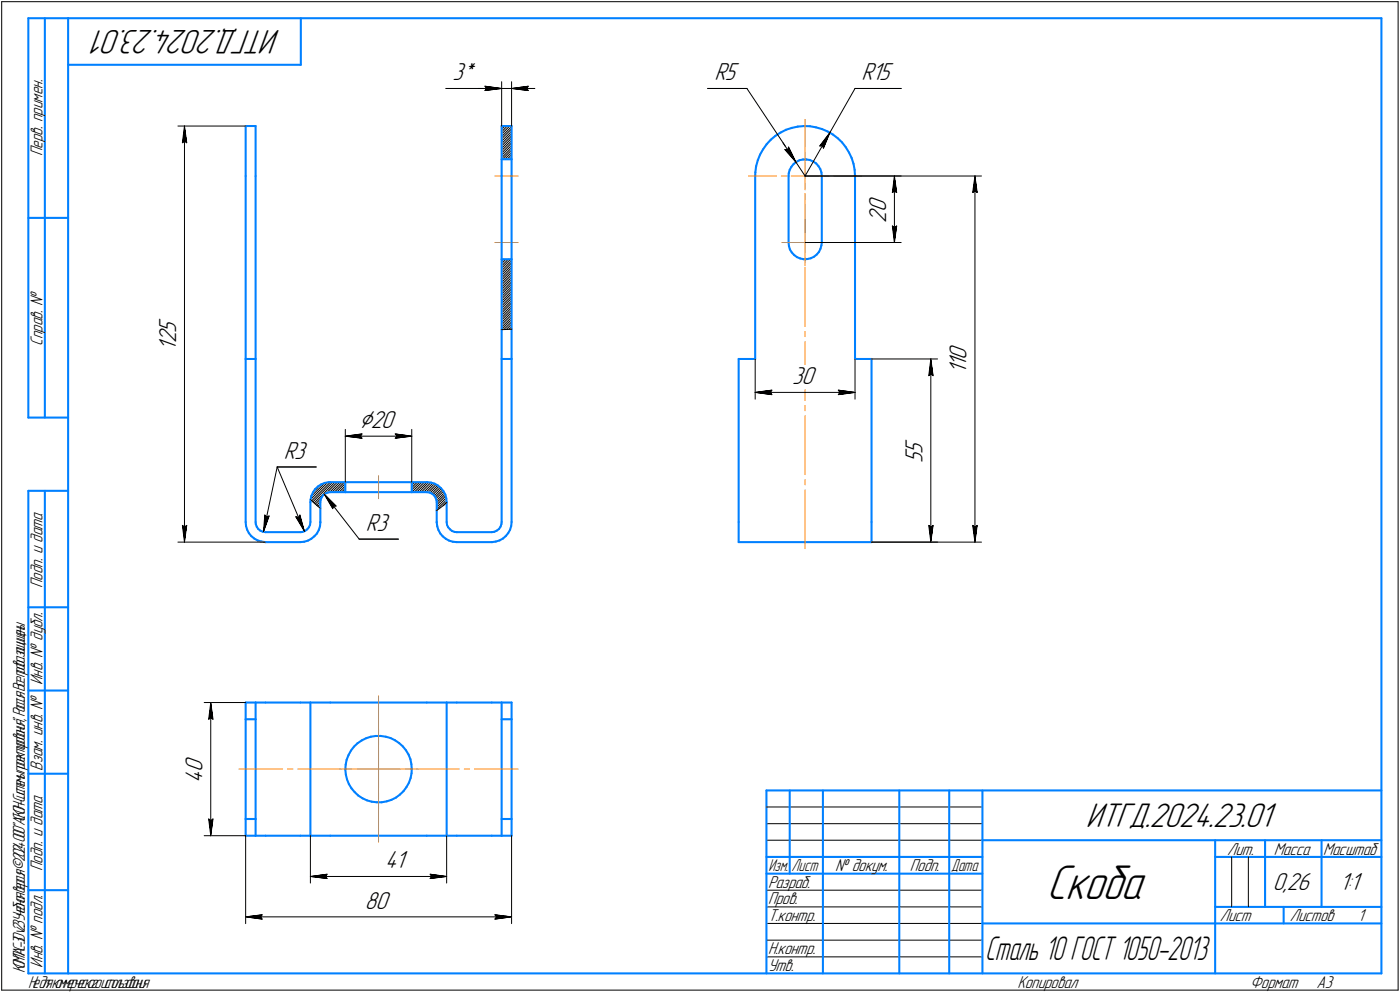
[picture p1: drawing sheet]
<svg xmlns="http://www.w3.org/2000/svg" width="421mm" height="298mm" viewBox="0 0 421 298" stroke-linecap="round" stroke-linejoin="round" font-family="sans-serif">
<defs><g id="words">
<text font-size="15.6" x="314.8" y="270.1">Скоба</text>
<g font-size="10.9">
<text x="84.4" y="9" transform="rotate(-180 84.4 9)">ИТГД.2024.23.01</text>
<text x="326.6" y="248.5">ИТГД.2024.23.01</text>
</g>
<text font-size="10.6" x="296.3" y="288.5">Сталь 10 ГОСТ 1050-2013</text>
<text font-size="8.5" x="108.1" y="128.5">⌀20</text>
<g font-size="7.8">
<text x="136.1" y="24">3*</text>
<text x="214.9" y="24">R5</text>
<text x="259.2" y="24">R15</text>
<text x="266.5" y="63.8" transform="rotate(-90 266.5 63.8)">0</text>
<text x="266.5" y="67" transform="rotate(-90 266.5 67)">2</text>
<text x="53" y="100" transform="rotate(-90 53 100)">5</text>
<text x="53" y="105.3" transform="rotate(-90 53 105.3)">1</text>
<text x="53" y="103.2" transform="rotate(-90 53 103.2)">2</text>
<text x="290.7" y="112.5" transform="rotate(-90 290.7 112.5)">1</text>
<text x="290.7" y="110.4" transform="rotate(-90 290.7 110.4)">1</text>
<text x="290.7" y="108.3" transform="rotate(-90 290.7 108.3)">0</text>
<text x="238.3" y="115.4">30</text>
<text x="85.3" y="137.8">R3</text>
<text x="277.4" y="136.3" transform="rotate(-90 277.4 136.3)">5</text>
<text x="277.4" y="139.1" transform="rotate(-90 277.4 139.1)">5</text>
<text x="110.1" y="159.5">R3</text>
<text x="60.9" y="232" transform="rotate(-90 60.9 232)">0</text>
<text x="60.9" y="235.2" transform="rotate(-90 60.9 235.2)">4</text>
<text x="115.8" y="260.8">41</text>
<text x="382.8" y="267.5">0,26</text>
<text x="402.9" y="267.5">1:1</text>
<text x="109.8" y="273">80</text>
</g>
<g font-size="5.5">
<text x="12.8" y="46.9" transform="rotate(-90 12.8 46.9)">Перв. примен.</text>
<text x="12.8" y="103.8" transform="rotate(-90 12.8 103.8)">Справ. №</text>
<text x="12.8" y="176.7" transform="rotate(-90 12.8 176.7)">Подп. и дата</text>
<text x="12.8" y="205.8" transform="rotate(-90 12.8 205.8)">Инв. № дубл.</text>
<text x="12.8" y="231.6" transform="rotate(-90 12.8 231.6)">Взам. инв. №</text>
<text x="369.1" y="256.8">Лит.</text>
<text x="383.1" y="256.8">Масса</text>
<text x="12.8" y="261.7" transform="rotate(-90 12.8 261.7)">Подп. и дата</text>
<text x="251.2" y="261.8">№ докум.</text>
<text x="273.6" y="261.8">Подп.</text>
<text x="231" y="266.8">Разраб.</text>
<text x="231" y="271.8">Пров.</text>
<text x="231" y="276.8">Т.контр.</text>
<text x="366.9" y="276.8">Лист</text>
<text x="387.9" y="276.8">Листов</text>
<text x="408.4" y="276.8">1</text>
<text x="231" y="286.8">Н.контр.</text>
<text x="12.8" y="290.8" transform="rotate(-90 12.8 290.8)">Инв. № подл.</text>
<text x="231" y="291.8">Утв.</text>
<text x="306" y="296.8">Копировал</text>
<text x="376" y="296.8">Формат</text>
<text x="396" y="296.8">A3</text>
</g>
<g font-size="5.4">
<text x="398" y="256.8">Масштаб</text>
<text x="231.1" y="261.8">Изм.</text>
<text x="238.1" y="261.8">Лист</text>
<text x="286.1" y="261.8">Дата</text>
<text x="7.5" y="292.5" transform="rotate(-90 7.5 292.5)">КОМПАС-3Dv23Учебнаяверсия©2024ООО&quot;АСКОН-Системыпроектирования&quot;,Россия.Всеправазащищены.</text>
<text x="8.5" y="296.7">Недлякоммерческогоиспользования</text>
</g>
</g></defs>
<g fill="none" stroke="#0080ff" stroke-width=".62">
<path d="M8.5 5.5v120zM8.5 5.5h12zM13.5 5.5v120zM20.5 5.5v287zM20.5 5.5h395zM20.5 19.5h70zM90.5 5.5v14zM415.5 5.5v287zM73.9 37.9h3zM73.9 37.9v15zM76.9 37.9v15zM150.9 37.9v10z"/>
<path d="M150.9 37.9h3zM153.9 37.9v10zM234.8 39.8l1.6-.8zM236.4 39l1.7-.6zM238.1 38.4l1.8-.4zM239.9 38l1.9-.1zM241.8 37.9h1.8zM243.6 37.9l1.8 .4zM245.4 38.3l1.8 .5zM247.2 38.8l1.7 .7zM248.9 39.5l1.6 .9zM73.9 52.9v55z"/>
<path d="M76.9 52.9v55zM150.9 47.9h3zM150.9 47.9v5zM150.9 52.9v20zM153.9 52.9v20zM153.9 47.9v5zM227.1 52.9v55zM227.2 51.8l-.1 1.1zM227.4 50l-.2 1.8zM227.9 48.1l-.5 1.9zM228.6 46.5l-.7 1.6zM229.5 44.9l-.9 1.6z"/>
<path d="M230.6 43.3l-1.1 1.6zM231.8 42l1.4-1.2zM231.8 42l-1.2 1.3zM233.2 40.8l1.6-1zM237.2 52.9v20zM237.2 52v.9zM237.5 51l-.3 1zM238 50.1l-.5 .9zM238.7 49.3l.8-.6zM238.7 49.3l-.7 .8zM239.5 48.7l1-.6zM240.5 48.1l1-.2z"/>
<path d="M241.5 47.9h1zM242.5 47.9l1.1 .2zM243.6 48.1l1 .4zM244.6 48.5l.9 .6zM245.5 49.1l.7 .8zM246.2 49.9l.5 .9zM246.7 50.8l.4 1zM247.1 51.8l.1 1.1zM247.2 52.9v20zM250.5 40.4l1.5 1.1zM252 41.5l1.3 1.3zM253.3 42.8l1.1 1.5z"/>
<path d="M254.4 44.3l1 1.5zM255.4 45.8l.7 1.7zM256.1 47.5l.6 1.7zM256.7 49.2l.3 1.8zM257 51l.2 1.9zM257.2 52.9v55zM8.5 65.5h12zM150.9 77.9v21.2zM150.9 77.9h3zM150.9 72.9v5zM153.9 77.9v21zM153.9 72.9v5z"/>
<path d="M237.2 72.9l.1 1zM237.3 73.9l.3 1.1zM237.6 75l.5 .9zM238.1 75.9l.8 .8zM238.9 76.7l.8 .6zM239.7 77.3l1 .4zM240.7 77.7l1.1 .2zM241.8 77.9l1-.1zM242.8 77.8l1-.2zM243.8 77.6l1-.4zM244.8 77.2l.8-.7zM246.3 75.7l-.7 .8z"/>
<path d="M246.8 74.7l-.5 1zM247.1 73.7l-.3 1zM247.2 72.9l-.1 .8zM150.9 99.1v8.8zM153.9 98.9v9zM73.9 107.9h3zM73.9 107.9v49zM76.9 107.9v49zM150.9 107.9h3zM150.9 107.9v49zM153.9 107.9v49zM222.2 107.9v49z"/>
<path d="M222.2 107.9h4.9zM257.2 107.9h4.9zM262.1 107.9v49zM8.5 125.5h12zM8.5 147.5v145zM8.5 147.5h12zM13.5 147.5v145zM73.9 156.9l.1 1.1zM74 158l.3 1.2zM74.3 159.2l.5 1zM76.9 156.9v.6zM76.9 157.5l.3 .8z"/>
<path d="M77.2 158.3l.5 .6zM77.7 158.9l.6 .6zM78.3 159.5l.8 .3zM79.1 159.8l.8 .1zM79.9 159.9h10.5zM90.4 159.9h.5zM90.9 159.9l.8-.3zM91.7 159.6l.7-.5zM92.9 158.4l-.5 .7zM93.2 157.7l-.3 .7zM93.4 150.9v6zM93.4 156.9l-.2 .8z"/>
<path d="M93.4 150.1v.8zM93.6 149l-.2 1.1zM94.1 147.9l-.5 1.1zM94.8 147l-.7 .9zM94.8 147l.8-.8zM95.6 146.2l1-.6zM95.9 159.2l-.6 1.1zM96.2 158.2l-.3 1zM96.4 152.7v4.2zM96.4 157l-.2 1.2zM96.4 157h.1M96.4 150.9v1.8z"/>
<path d="M96.4 150.3v.6zM96.6 145.6l1-.5zM96.7 149.5l-.3 .8zM97.1 148.8l.7-.5zM97.1 148.8l-.4 .7zM97.6 145.1l1.2-.2zM97.8 148.3l.8-.3zM98.6 148l.7-.1zM98.8 144.9h.5zM99.3 144.9h4.6zM99.3 147.9h4.6zM103.9 144.9v3z"/>
<path d="M103.9 144.9h19.9zM103.9 147.9h19.9zM123.8 144.9h4.6zM123.8 147.9h4.6zM123.8 144.9v3zM128.4 147.9l.8 .1zM128.5 144.9h.1M128.5 144.9l1.2 .1zM129.2 148l.7 .3zM129.7 145l1 .3zM129.9 148.3l.7 .5zM130.6 148.8l.4 .7z"/>
<path d="M130.7 145.3l1 .6zM131 149.5l.3 .8zM131.3 150.3v.6zM131.3 157l.2 1.2zM131.3 157h.1M131.3 153.4v3.5zM131.3 150.9v2.5zM131.5 158.2l.4 1zM131.7 145.9l.9 .8zM131.9 159.2l.5 1.1zM132.6 146.7l.8 .9zM133.4 147.6l.5 1z"/>
<path d="M133.9 148.6l.3 1.1zM134.2 149.7l.1 1.2zM134.3 151v5.9zM134.3 156.9l.2 .8zM134.3 151h.1M134.5 157.7l.3 .7zM134.8 158.4l.6 .7zM135.4 159.1l.6 .5zM136 159.6l.8 .3zM136.8 159.9h.6zM137.4 159.9h10.5zM147.9 159.9l.8-.1z"/>
<path d="M148.7 159.8l.7-.3zM149.4 159.5l.7-.6zM150.5 158.3l-.4 .6zM150.8 157.5l-.3 .8zM150.9 156.9l-.1 .6zM153.4 159.2l-.5 1zM153.8 158l-.4 1.2zM153.9 156.9l-.1 1.1zM222.2 156.9v6zM262.1 156.9v6zM74.8 160.2l.8 .9zM75.6 161.1l.9 .7z"/>
<path d="M76.5 161.8l1 .6zM77.5 162.4l1.1 .3zM78.6 162.7l1.2 .2zM79.8 162.9h.1M79.9 162.9h10.5zM90.4 162.9l1.1-.1zM91.5 162.8l1.1-.4zM92.6 162.4l1-.5zM93.6 161.9l.9-.8zM95.3 160.3l-.8 .8zM132.4 160.3l.8 .8zM133.2 161.1l.9 .8z"/>
<path d="M134.1 161.9l1 .5zM135.1 162.4l1.1 .4zM136.2 162.8l1.2 .1zM137.4 162.9h10.5zM148 162.9h.1M148 162.9l1.1-.2zM149.1 162.7l1.2-.3zM150.3 162.4l1-.6zM151.3 161.8l.8-.7zM152.9 160.2l-.8 .9zM222.2 162.9h39.9zM8.5 182.5h12z"/>
<path d="M8.5 207.5h12zM73.9 211.1v5zM73.9 211.1h3zM73.9 216.1h3zM73.9 216.1v30zM76.9 211.1v5zM76.9 216.1v30zM76.9 211.1h3zM79.9 211.1h10.5zM90.4 211.1h3zM93.4 211.1v40zM93.4 211.1h5.9z"/>
<path d="M99.3 211.1h29.1zM128.4 211.1h5.9zM134.3 211.1h3.1zM134.3 211.1v40zM137.4 211.1h10.5zM147.9 211.1h3zM150.9 216.1h3zM150.9 211.1v5zM150.9 211.1h3zM150.9 216.1v30zM153.9 211.1v5zM153.9 216.1v30z"/>
<path d="M8.5 232.5h12zM103.9 231.3l.1 1.5zM104 229.8l-.1 1.5zM104 232.8l.4 1.4zM104.3 228.3l-.3 1.5zM104.4 234.2l.5 1.4zM104.8 226.9l-.5 1.4zM104.9 235.6l.8 1.3zM105.6 225.6l-.8 1.3zM105.7 236.9l1 1.1zM106.5 224.4l1-1zM106.5 224.4l-.9 1.2z"/>
<path d="M106.7 238l1.1 1zM107.5 223.4l1.3-.9zM107.8 239l1.3 .9zM108.8 222.5l1.3-.7zM109.1 239.9l1.3 .6zM110.1 221.8l1.4-.4zM111.5 221.4l1.6-.3zM113.1 221.1h1.4zM114.5 221.1l1.5 .3zM116 221.4l1.5 .4zM117.5 221.8l1.3 .6zM118.8 222.4l1.3 .9z"/>
<path d="M119.1 239.7l1.2-.9zM120.1 223.3l1.1 1zM120.3 238.8l1.1-1.1zM121.2 224.3l.9 1.1zM122.1 225.4l.8 1.3zM122.3 236.5l-.9 1.2zM122.9 226.7l.5 1.4zM123 235.2l-.7 1.3zM123.4 228.1l.3 1.5zM123.5 233.8l-.5 1.4zM123.7 229.6l.1 1.5zM123.8 232.3l-.3 1.5z"/>
<path d="M123.8 231.1v1.2zM230.5 237.5h185zM230.5 237.5v55zM237.5 237.5v25zM247.5 237.5v55zM270.5 237.5v55zM285.5 237.5v55zM295.5 237.5v55zM73.9 246.1v5zM73.9 251.1h3zM73.9 246.1h3zM76.9 246.1v5z"/>
<path d="M76.9 251.1h3zM79.9 251.1h10.5zM90.4 251.1h3zM93.4 251.1h5.9zM99.3 251.1h29.1zM110.4 240.5l1.4 .4zM111.8 240.9l1.5 .2zM113.3 241.1h1.5zM114.8 241.1l1.5-.3zM116.3 240.8l1.4-.5zM117.7 240.3l1.4-.6zM128.4 251.1h5.9z"/>
<path d="M134.3 251.1h3.1zM137.4 251.1h10.5zM147.9 251.1h3zM150.9 251.1h3zM150.9 246.1h3zM150.9 246.1v5zM153.9 246.1v5zM230.5 257.5h65zM295.5 252.5h120zM365.5 252.5v40zM365.5 257.5h15zM380.5 252.5v20z"/>
<path d="M380.5 257.5h35zM397.5 252.5v20zM8.5 267.5h12zM230.5 262.5h65zM295.5 277.5h70zM365.5 277.5h50zM365.5 272.5h50zM386.1 272.5v5zM8.5 292.5h12zM20.5 292.5h395z"/>
</g>
<g fill="none" stroke="#000" stroke-width=".3">
<path d="M.5 .5v297zM.5 .5h420zM420.5 .5v297zM53.5 37.9h20.4zM55.5 37.9l.7 5zM55.5 37.9l-.6 5zM55.5 37.9v125zM134.1 26.6h11.8zM143.9 26.6h7zM145.9 26.6h5zM145.9 25.9l5 .7zM145.9 25.9l.5 .7z"/>
<path d="M145.9 27.2l5-.6zM146.4 26.6l-.5 .6zM150.9 38.9l1-1zM150.9 24.6v13.3zM150.9 26.6h3zM151.2 37.9l-.3 .3zM152.6 37.9l-1.7 1.7zM153.9 24.6v13.3zM153.9 26.6l5 .6zM153.9 26.6l5-.7zM153.9 26.6h7zM158.4 26.6l.5 .6z"/>
<path d="M158.9 25.9l-.5 .7zM212.9 26.6h11.7zM224.6 26.6l14.8 22.1zM249.6 39.8l-1.9 4.7zM249.6 39.8l-3.1 4.1zM249.6 39.8l-7.5 13.1zM257.2 26.6l-7.6 13.2zM257.2 26.6h13.8zM54.9 42.9l.6-.5zM55.5 42.4l.7 .5zM150.9 47.4l3-3zM150.9 46.7l3-3z"/>
<path d="M150.9 45.3l3-3zM150.9 43.9l3-3zM150.9 42.4l3-2.9zM150.9 41.7l3-3zM150.9 41l3-3zM150.9 40.3l2.4-2.4zM151.8 47.9l2.1-2.1zM152.5 47.9l1.4-1.4zM153.2 47.9l.7-.7zM153.9 45.1l-2.8 2.8zM153.9 43l-3 3zM153.9 41.5l-3 3.1z"/>
<path d="M153.9 40.1l-3 3.1zM235.5 42.9l3.9 5.8zM236.1 44.9l.8 .1zM236.1 44.9l3.3 3.8zM237.2 44.2l2.2 4.5zM237.2 44.2l-.3 .8zM239.4 48.7l2.7 4.2zM242.1 52.9h53.1zM242.1 52.9h28.9zM246.5 43.9l.8-.2zM247.3 43.7l.4 .8zM268.4 57.9l.6-.5z"/>
<path d="M269 52.9l.7 5zM269 57.4l.7 .5zM269 52.9l-.6 5zM269 52.9v20zM292.6 57.9l.6-.5zM293.2 52.9l.7 5zM293.2 57.4l.7 .5zM293.2 52.9l-.6 5zM293.2 52.9v110zM150.9 79.9l2-2zM150.9 79.2l1.3-1.3zM150.9 78.5l.6-.6z"/>
<path d="M153.9 79l-3 3.1zM242.1 72.9h28.9zM268.4 67.9l.6 5zM268.4 67.9l.6 .5zM269 68.4l.7-.5zM269.7 67.9l-.7 5zM150.9 99l3-3zM150.9 98.3l3-3zM150.9 97.6l3-3zM150.9 96.2l3-3zM150.9 94.8l3-3zM150.9 94l3-3z"/>
<path d="M150.9 93.4l3-3zM150.9 92.6l3-3zM150.9 91.2l3-3zM150.9 90.5l3-3zM150.9 89.8l3-3zM150.9 89.1l3-3zM150.9 88.4l3-3zM150.9 87.7l3-3zM150.9 86.3l3-3zM150.9 84.2l3-3zM150.9 82.7l3-2.9zM150.9 81.3l3-3z"/>
<path d="M150.9 80.6l2.7-2.7zM150.9 99.1l2.9-.2zM151.6 99l2.3-2.3zM152.3 99l1.6-1.6zM153 98.9l.9-.7zM153.8 98.9h.1M153.9 93.9l-3 3zM153.9 92.5l-3 3zM153.9 89l-3 2.9zM153.9 84l-3 3zM153.9 82.6l-3 3zM153.9 81.8l-3 3.1z"/>
<path d="M153.9 80.4l-3 3.1zM227.1 107.9v12zM227.1 117.9l5.1-.7zM227.1 117.9l5.1 .7zM227.1 117.9h30.1zM231.6 117.9l.6 .7zM232.2 117.2l-.6 .7zM252.1 118.6l5.1-.7zM252.1 117.2l.5 .7zM252.1 117.2l5.1 .7zM252.6 117.9l-.5 .7zM257.2 107.9v12z"/>
<path d="M262.1 107.9h19.9zM279.3 112.9l.7-.5zM280 107.9l.6 5zM280 112.4l.6 .5zM280 107.9l-.7 5zM280 107.9v55zM103.9 129v15.9zM103.9 131.1l5-.7zM103.9 131.1l5 .6zM103.9 131.1h19.9zM108.4 131.1l.5 .6zM108.9 130.4l-.5 .7z"/>
<path d="M118.9 131.7l4.9-.6zM118.9 130.4l.5 .7zM118.9 130.4l4.9 .7zM119.4 131.1l-.5 .6zM123.8 129v15.9zM54.9 157.9l.6 5zM54.9 157.9l.6 .5zM55.5 158.4l.7-.5zM56.2 157.9l-.7 5zM79.6 154.8l-.4 5zM79.6 154.8l.6 .6zM80.2 155.4l.7-.3z"/>
<path d="M80.9 155.1l-1.7 4.7zM83.4 140.3h11.7zM83.4 140.3l-4.2 19.5zM83.4 140.3l8.2 19.3zM89 155.3l2.6 4.3zM89 155.3l.8 .2zM90.2 154.8l-.4 .7zM90.2 154.8l1.4 4.8zM93.4 150.1l5.2-5.2zM93.4 150.1l1.9 1.8zM93.6 149.2l4.1-4.1zM93.8 150.5l5.5-5.6z"/>
<path d="M94.1 150.8l5.9-5.9zM94.1 148l2.4-2.4zM94.8 151.5l1.8-1.8zM95.3 151.9l1.1 .8zM95.6 152.1l.8-.7zM96 152.5l.4-.4zM96.4 150.7l-1.2 1.1zM97.5 148.5l3.6 3.6zM97.5 148.5l2.6 4.4zM97.5 148.5l10.5 13.5zM98.2 148.1l3.2-3.2zM99.9 147.9l3-3z"/>
<path d="M100.3 152.1h.8zM100.3 152.1l-.2 .8zM100.8 144.9l-6.3 6.3zM101.3 147.9l2.6-2.6zM102 147.9l1.9-1.9zM102.2 144.9l-3 3zM103.4 147.9l.5-.5zM103.6 144.9l-3 3zM103.9 146.7l-1.2 1.2zM123.8 147.2l2.4-2.3zM123.8 146.5l1.7-1.6zM123.8 145.8l1-.9z"/>
<path d="M123.8 145.1l.3-.2zM124.6 147.9l3-3zM125.3 147.9l3.1-3zM126.9 144.9l-3 3zM127.5 147.9l2.7-2.7zM128.8 147.9l2.4-2.3zM129 144.9l-3 3zM129.4 148.1l2.2-2.2zM129.6 145l-2.9 2.9zM129.9 148.3l2.1-2.2zM130.3 148.6l2.1-2.1zM130.7 145.3l-2.5 2.6z"/>
<path d="M131 149.4l2.1-2.2zM131.2 149.8l2.2-2.2zM131.3 153.1l3-2.9zM131.3 152.5l2.9-2.9zM131.3 151.7l2.8-2.7zM131.3 151l2.6-2.5zM131.3 150.4l2.4-2.3zM131.3 153.4l2.1-1.6zM132.8 146.8l-2.1 2.2zM133.3 151.9l1-1zM133.4 151.8l.9-.8zM279.3 157.9l.7 5z"/>
<path d="M279.3 157.9l.7 .5zM280 158.4l.6-.5zM280.6 157.9l-.6 5zM292.6 157.9l.6 5zM292.6 157.9l.6 .5zM293.2 158.4l.7-.5zM293.9 157.9l-.7 5zM53.5 162.9h26.4zM108 162h11.8zM262.1 162.9h19.9zM262.1 162.9h33.1zM61.4 211.1h12.5z"/>
<path d="M62.8 216.1l.6-.5zM63.4 211.1l.7 5zM63.4 215.6l.7 .5zM63.4 211.1l-.6 5zM63.4 211.1v40zM61.4 251.1h12.5zM62.8 246.1l.6 5zM62.8 246.1l.6 .5zM63.4 246.6l.7-.5zM64.1 246.1l-.7 5zM73.9 251.1v26.4zM93.4 251.1v14.2z"/>
<path d="M134.3 251.1v14.2zM153.9 251.1v26.4zM230.5 247.5h65zM230.5 252.5h65zM230.5 242.5h65zM370.4 257.5v15zM375.5 257.5v15zM73.9 275.5l5-.6zM73.9 275.5l5 .7zM73.9 275.5h80zM78.3 275.5l.6 .7zM78.9 274.9l-.6 .6z"/>
<path d="M93.4 263.4l5-.7zM93.4 263.4l5 .6zM93.4 263.4h40.9zM97.9 263.4l.5 .6zM98.4 262.7l-.5 .7zM129.4 264l4.9-.6zM129.4 262.7l.5 .7zM129.4 262.7l4.9 .7zM129.9 263.4l-.5 .6zM148.8 276.2l5.1-.7zM148.8 274.9l.6 .6zM148.8 274.9l5.1 .6z"/>
<path d="M149.4 275.5l-.6 .7zM230.5 267.5h65zM230.5 272.5h65zM230.5 277.5h65zM.5 297.5h420zM230.5 282.5h65zM230.5 287.5h65z"/>
</g>
<g fill="none" stroke="#ff8000" stroke-width=".3">
<path d="M242.1 35.9v17.7zM242.1 35.9v8.3zM148.8 52.9h7zM225.2 52.9h8.3zM235 52.9h1.5zM238 52.9h4.1zM242.1 58.1v17.8zM242.1 55.1v1.6zM242.1 58.5v1.6zM242.1 52.9v4.2zM242.1 45.7v1.5zM242.1 48.7v4.2z"/>
<path d="M242.1 52.9h4.2zM247.8 52.9h1.5zM250.8 52.9h8.3zM148.8 72.9h7zM235.1 72.9h7zM242.1 77.3v1.6zM242.1 61.5v8.4zM242.1 65.9v7zM242.1 72.9v7zM242.1 72.9h7zM242.1 99.6v1.5zM242.1 80.4v17.7z"/>
<path d="M242.1 102.7v17.6zM242.1 124.9v17.7zM242.1 121.9v1.5zM113.8 142.9v7zM242.1 147.2v17.7zM242.1 144.1v1.6zM113.8 219.1v12zM113.8 209.1v11.5zM71.9 231.1h13.1zM86.5 231.1h1.6zM89.6 231.1h13.1zM101.9 231.1h11.9z"/>
<path d="M104.2 231.1h1.6zM107.3 231.1h13.2zM113.8 231.1h12.1zM113.8 231.1v12zM113.8 238.4v1.7zM113.8 225.3v11.6zM113.8 222.2v1.7zM121.9 231.1h1.6zM125 231.1h13.1zM139.6 231.1h1.6zM142.7 231.1h13.1zM113.8 241.6v11.5z"/>
</g>
<g fill="#fff" stroke="#fff" stroke-width=".3">
<path d="M136.1 18.5h7.8zM136.1 18.5h7.8zM136.1 18.6h7.8zM136.1 18.6h7.8zM136.1 18.7h7.8zM136.1 18.7h7.8zM136.1 18.8h7.8zM136.1 18.9h7.8zM136.1 18.9h7.8zM136.1 19h7.8zM136.1 19h7.8zM136.1 19.1h7.8zM136.1 19.1h7.8zM136.1 19.2h7.8zM136.1 19.2h7.8zM136.1 19.3h7.8zM136.1 19.4h7.8zM136.1 19.4h7.8zM136.1 19.5h7.8zM136.1 19.5h7.8zM136.1 19.6h7.8zM136.1 19.6h7.8zM136.1 19.7h7.8zM136.1 19.8h7.8zM136.1 19.8h7.8zM136.1 19.9h7.8zM136.1 19.9h7.8zM136.1 20h7.8zM136.1 20h7.8zM136.1 20.1h7.8zM136.1 20.2h7.8zM136.1 20.2h7.8zM136.1 20.3h7.8zM136.1 20.3h7.8zM136.1 20.4h7.8zM136.1 20.4h7.8zM136.1 20.5h7.8zM136.1 20.5h7.8zM136.1 20.6h7.8zM136.1 20.7h7.8zM136.1 20.7h7.8zM136.1 20.8h7.8zM136.1 20.8h7.8zM136.1 20.9h7.8zM136.1 20.9h7.8zM136.1 21h7.8zM136.1 21.1h7.8zM136.1 21.1h7.8zM136.1 21.2h7.8zM136.1 21.2h7.8zM136.1 21.3h7.8zM136.1 21.3h7.8zM136.1 21.4h7.8zM136.1 21.4h7.8zM136.1 21.5h7.8zM136.1 21.6h7.8zM136.1 21.6h7.8zM136.1 21.7h7.8zM136.1 21.7h7.8zM136.1 21.8h7.8zM136.1 21.8h7.8zM136.1 21.9h7.8zM136.1 22h7.8zM136.1 22h7.8zM136.1 22.1h7.8zM136.1 22.1h7.8zM136.1 22.2h7.8zM136.1 22.2h7.8zM136.1 22.3h7.8zM136.1 22.4h7.8zM136.1 22.4h7.8zM136.1 22.5h7.8zM136.1 22.5h7.8zM136.1 22.6h7.8zM136.1 22.6h7.8zM136.1 22.7h7.8zM136.1 22.7h7.8zM136.1 22.8h7.8zM136.1 22.9h7.8zM136.1 22.9h7.8zM136.1 23h7.8zM136.1 23h7.8zM136.1 23.1h7.8zM136.1 23.1h7.8zM136.1 23.2h7.8zM136.1 23.3h7.8zM136.1 23.3h7.8zM136.1 23.4h7.8zM136.1 23.4h7.8zM136.1 23.5h7.8zM136.1 23.5h7.8zM136.1 23.6h7.8zM136.1 23.7h7.8zM136.1 23.7h7.8zM136.1 23.8h7.8zM136.1 23.8h7.8zM136.1 23.9h7.8zM136.1 23.9h7.8zM136.1 24h7.8zM136.1 24h7.8zM136.1 24.1h7.8zM136.1 24.2h7.8zM136.1 24.2h7.8zM136.1 24.3h7.8zM136.1 24.3h7.8zM136.1 24.4h7.8zM136.1 24.4h7.8zM136.1 24.5h7.8zM136.1 24.6h7.8zM136.1 24.6h7.8zM136.1 24.7h7.8zM136.1 24.7h7.8zM136.1 24.8h7.8zM136.1 24.8h7.8zM136.1 24.9h7.8zM136.1 24.9h7.8zM136.1 25h7.8zM136.1 25.1h7.8zM136.1 25.1h7.8zM136.1 25.2h7.8zM136.1 25.2h7.8zM136.1 25.3h7.8zM136.1 25.3h7.8zM136.1 25.4h7.8zM136.1 25.5h7.8zM136.1 25.5h7.8z"/>
<path d="M145.3 25.4h.5zM145.3 25.5h.9zM145.3 25.5h1.3zM145.3 25.6h1.7zM145.3 25.6h2.1zM145.3 25.7h2.5zM145.3 25.7h3zM145.3 25.8h3.4zM145.3 25.9h3.8zM145.3 25.9h3.9zM145.3 26h4.1zM145.3 26h4.2zM145.3 26.1h4.3zM145.3 26.1h4.5zM145.3 26.2h4.6zM145.3 26.2h4.8zM145.3 26.3h4.9zM145.3 26.4h5.1zM145.3 26.4h5.2zM145.3 26.5h5.4zM145.3 26.5h5.5zM145.3 26.6h5.6zM145.3 26.6h5.5zM145.3 26.7h5.4zM145.3 26.8h5.2zM145.3 26.8h5.1zM145.3 26.9h4.9zM145.3 26.9h4.8zM145.3 27h4.6zM145.3 27h4.5zM145.3 27.1h4.3zM145.3 27.1h4.2zM145.3 27.2h4.1zM145.3 27.3h3.9zM145.3 27.3h3.8zM145.3 27.4h3.4zM145.3 27.4h3zM145.3 27.5h2.5zM145.3 27.5h2.1zM145.3 27.6h1.7zM145.3 27.7h1.3zM145.3 27.7h.9zM145.3 27.8h.5z"/>
<path d="M158.9 25.4h.4zM158.6 25.5h.7zM158.2 25.5h1.1zM157.8 25.6h1.5zM157.3 25.6h2zM156.9 25.7h2.4zM156.5 25.7h2.8zM156.1 25.8h3.2zM155.7 25.9h3.6zM155.6 25.9h3.7zM155.4 26h3.9zM155.3 26h4zM155.2 26.1h4.1zM155 26.1h4.3zM154.9 26.2h4.4zM154.7 26.2h4.6zM154.6 26.3h4.7zM154.4 26.4h4.9zM154.3 26.4h5zM154.1 26.5h5.2zM154 26.5h5.3zM153.9 26.6h5.4zM154 26.6h5.3zM154.1 26.7h5.2zM154.3 26.8h5zM154.4 26.8h4.9zM154.6 26.9h4.7zM154.7 26.9h4.6zM154.9 27h4.4zM155 27h4.3zM155.2 27.1h4.1zM155.3 27.1h4zM155.4 27.2h3.9zM155.6 27.3h3.7zM155.7 27.3h3.6zM156.1 27.4h3.2zM156.5 27.4h2.8zM156.9 27.5h2.4zM157.3 27.5h2zM157.8 27.6h1.5zM158.2 27.7h1.1zM158.6 27.7h.7zM158.9 27.8h.4z"/>
<path d="M108 122.8h11.7zM108 122.8h11.7zM108 122.9h11.7zM108 122.9h11.7zM108 123h11.7zM108 123h11.7zM108 123.1h11.7zM108 123.2h11.7zM108 123.2h11.7zM108 123.3h11.7zM108 123.3h11.7zM108 123.4h11.7zM108 123.4h11.7zM108 123.5h11.7zM108 123.6h11.7zM108 123.6h11.7zM108 123.7h11.7zM108 123.7h11.7zM108 123.8h11.7zM108 123.8h11.7zM108 123.9h11.7zM108 124h11.7zM108 124h11.7zM108 124.1h11.7zM108 124.1h11.7zM108 124.2h11.7zM108 124.2h11.7zM108 124.3h11.7zM108 124.3h11.7zM108 124.4h11.7zM108 124.5h11.7zM108 124.5h11.7zM108 124.6h11.7zM108 124.6h11.7zM108 124.7h11.7zM108 124.7h11.7zM108 124.8h11.7zM108 124.9h11.7zM108 124.9h11.7zM108 125h11.7zM108 125h11.7zM108 125.1h11.7zM108 125.1h11.7zM108 125.2h11.7zM108 125.3h11.7zM108 125.3h11.7zM108 125.4h11.7zM108 125.4h11.7zM108 125.5h11.7zM108 125.5h11.7zM108 125.6h11.7zM108 125.6h11.7zM108 125.7h11.7zM108 125.8h11.7zM108 125.8h11.7zM108 125.9h11.7zM108 125.9h11.7zM108 126h11.7zM108 126h11.7zM108 126.1h11.7zM108 126.2h11.7zM108 126.2h11.7zM108 126.3h11.7zM108 126.3h11.7zM108 126.4h11.7zM108 126.4h11.7zM108 126.5h11.7zM108 126.5h11.7zM108 126.6h11.7zM108 126.7h11.7zM108 126.7h11.7zM108 126.8h11.7zM108 126.8h11.7zM108 126.9h11.7zM108 126.9h11.7zM108 127h11.7zM108 127.1h11.7zM108 127.1h11.7zM108 127.2h11.7zM108 127.2h11.7zM108 127.3h11.7zM108 127.3h11.7zM108 127.4h11.7zM108 127.5h11.7zM108 127.5h11.7zM108 127.6h11.7zM108 127.6h11.7zM108 127.7h11.7zM108 127.7h11.7zM108 127.8h11.7zM108 127.8h11.7zM108 127.9h11.7zM108 128h11.7zM108 128h11.7zM108 128.1h11.7zM108 128.1h11.7zM108 128.2h11.7zM108 128.2h11.7zM108 128.3h11.7zM108 128.4h11.7zM108 128.4h11.7zM108 128.5h11.7zM108 128.5h11.7zM108 128.6h11.7zM108 128.6h11.7zM108 128.7h11.7zM108 128.7h11.7zM108 128.8h11.7zM108 128.9h11.7zM108 128.9h11.7zM108 129h11.7zM108 129h11.7zM108 129.1h11.7zM108 129.1h11.7zM108 129.2h11.7zM108 129.3h11.7zM108 129.3h11.7zM108 129.4h11.7zM108 129.4h11.7zM108 129.5h11.7zM108 129.5h11.7zM108 129.6h11.7zM108 129.7h11.7zM108 129.7h11.7zM108 129.8h11.7zM108 129.8h11.7zM108 129.9h11.7zM108 129.9h11.7zM108 130h11.7z"/>
<path d="M109 129.9h.4zM108.6 129.9h.8zM108.1 130h1.3zM107.8 130h1.6zM107.4 130.1h2zM106.9 130.2h2.5zM106.5 130.2h2.9zM106.1 130.3h3.3zM105.7 130.3h3.7zM105.6 130.4h3.8zM105.4 130.4h4zM105.3 130.5h4.1zM105.2 130.6h4.2zM105 130.6h4.4zM104.9 130.7h4.5zM104.7 130.7h4.7zM104.6 130.8h4.8zM104.4 130.8h5zM104.3 130.9h5.1zM104.1 131h5.3zM104 131h5.4zM103.9 131.1h5.5zM104 131.1h5.4zM104.1 131.2h5.3zM104.3 131.2h5.1zM104.4 131.3h5zM104.6 131.3h4.8zM104.7 131.4h4.7zM104.9 131.5h4.5zM105 131.5h4.4zM105.2 131.6h4.2zM105.3 131.6h4.1zM105.4 131.7h4zM105.6 131.7h3.8zM105.7 131.8h3.7zM106.2 131.9h3.2zM106.6 131.9h2.8zM107.1 132h2.3zM107.5 132h1.9zM108 132.1h1.4zM108.5 132.1h.9zM108.9 132.2h.5z"/>
<path d="M118.4 129.9h.4zM118.4 129.9h.8zM118.4 130h1.2zM118.4 130h1.7zM118.4 130.1h2.1zM118.4 130.2h2.4zM118.4 130.2h2.9zM118.4 130.3h3.3zM118.4 130.3h3.7zM118.4 130.4h3.9zM118.4 130.4h4zM118.4 130.5h4.1zM118.4 130.6h4.3zM118.4 130.6h4.4zM118.4 130.7h4.5zM118.4 130.7h4.6zM118.4 130.8h4.8zM118.4 130.8h4.9zM118.4 130.9h5zM118.4 131h5.2zM118.4 131h5.3zM118.4 131.1h5.4zM118.4 131.1h5.3zM118.4 131.2h5.2zM118.4 131.2h5zM118.4 131.3h4.9zM118.4 131.3h4.8zM118.4 131.4h4.6zM118.4 131.5h4.5zM118.4 131.5h4.4zM118.4 131.6h4.3zM118.4 131.6h4.1zM118.4 131.7h4zM118.4 131.7h3.9zM118.4 131.8h3.7zM118.4 131.9h3.2zM118.4 131.9h2.8zM118.4 132h2.3zM118.4 132h1.8zM118.4 132.1h1.4zM118.4 132.1h.9zM118.4 132.2h.5z"/>
<path d="M79.2 154.3h.3zM79.2 154.3h.6zM79.2 154.4h.9zM79.2 154.4h1.2zM79.2 154.5h1.5zM79.2 154.5h1.7zM79.2 154.6h1.9zM79.2 154.7h2.1zM79.2 154.7h2.4zM79.2 154.8h2.4zM79.2 154.8h2.4zM79.2 154.9h2.3zM79.2 154.9h2.3zM79.1 155h2.4zM79.1 155.1h2.3zM79.1 155.1h2.3zM79.1 155.2h2.3zM79.1 155.2h2.3zM79.1 155.3h2.3zM79.1 155.3h2.3zM79.1 155.4h2.2zM79.1 155.4h2.2zM79.1 155.5h2.2zM79.1 155.6h2.2zM79.1 155.6h2.2zM79.1 155.7h2.1zM79.1 155.7h2.1zM79.1 155.8h2.1zM79.1 155.8h2.1zM79.1 155.9h2.1zM79.1 156h2.1zM79.1 156h2zM79.1 156.1h2zM79.1 156.1h2zM79.1 156.2h2zM79.1 156.2h2zM79.1 156.3h2zM79.1 156.4h1.9zM79.1 156.4h1.9zM79 156.5h1.9zM79 156.5h1.9zM79 156.6h1.9zM79 156.6h1.9zM79 156.7h1.9zM79 156.7h1.9zM79 156.8h1.8zM79 156.9h1.8zM79 156.9h1.8zM79 157h1.8zM79 157h1.8zM79 157.1h1.8zM79 157.1h1.7zM79 157.2h1.7zM79 157.3h1.7zM79 157.3h1.7zM79 157.4h1.7zM79 157.4h1.6zM79 157.5h1.6zM79 157.5h1.6zM79 157.6h1.5zM79 157.6h1.5zM79 157.7h1.5zM79 157.8h1.5zM79 157.8h1.5zM79 157.9h1.5zM78.9 157.9h1.5zM79 158h1.4zM79 158h1.4zM79 158.1h1.4zM79 158.2h1.4zM79 158.2h1.3zM79 158.3h1.3zM79 158.3h1.3zM79 158.4h1.2zM79 158.4h1.2zM79 158.5h1.2zM79 158.6h1.1zM79.1 158.6h1zM79.1 158.7h.9zM79.1 158.7h.9zM79.1 158.8h.9zM79.1 158.8h.8zM79.1 158.9h.8zM79.1 158.9h.8zM79.1 159h.7zM79.1 159.1h.7zM79.1 159.1h.7zM79.1 159.2h.6zM79.2 159.2h.4zM79.2 159.3h.4zM79.2 159.3h.4zM79.2 159.4h.3zM79.2 159.5h.3zM79.2 159.5h.3zM79.2 159.6h.2zM79.2 159.6h.2z"/>
<path d="M90.4 154.1h.2zM90.3 154.2h.3zM90.2 154.3h.4zM90.1 154.3h.5zM89.9 154.4h.7zM89.8 154.4h.8zM89.7 154.5h.9zM89.6 154.5h1.1zM89.4 154.6h1.3zM89.3 154.7h1.4zM89.1 154.7h1.6zM89 154.8h1.8zM88.8 154.8h2zM88.7 154.9h2.1zM88.6 154.9h2.2zM88.4 155h2.4zM88.3 155.1h2.5zM88.3 155.1h2.5zM88.4 155.2h2.5zM88.4 155.2h2.5zM88.4 155.3h2.5zM88.4 155.3h2.5zM88.5 155.4h2.4zM88.6 155.4h2.3zM88.6 155.5h2.3zM88.6 155.6h2.3zM88.6 155.6h2.4zM88.7 155.7h2.3zM88.7 155.7h2.3zM88.7 155.8h2.3zM88.8 155.8h2.2zM88.8 155.9h2.2zM88.8 156h2.2zM88.8 156h2.3zM88.9 156.1h2.2zM88.9 156.1h2.2zM89 156.2h2.1zM89 156.2h2.2zM89 156.3h2.2zM89.1 156.4h2.1zM89.1 156.4h2.1zM89.1 156.5h2.1zM89.2 156.5h2zM89.2 156.6h2zM89.2 156.6h2zM89.2 156.7h2.1zM89.3 156.7h2zM89.3 156.8h2zM89.4 156.9h1.9zM89.4 156.9h1.9zM89.4 157h1.9zM89.5 157h1.8zM89.5 157.1h1.9zM89.5 157.1h1.9zM89.5 157.2h1.9zM89.6 157.3h1.8zM89.6 157.3h1.8zM89.6 157.4h1.8zM89.7 157.4h1.7zM89.7 157.5h1.7zM89.7 157.5h1.8zM89.8 157.6h1.7zM89.8 157.6h1.7zM89.9 157.7h1.6zM89.9 157.8h1.7zM89.9 157.8h1.7zM89.9 157.9h1.7zM90 157.9h1.6zM90 158h1.6zM90 158h1.6zM90.1 158.1h1.5zM90.1 158.2h1.5zM90.1 158.2h1.5zM90.1 158.3h1.5zM90.3 158.3h1.3zM90.3 158.4h1.3zM90.4 158.4h1.2zM90.4 158.5h1.2zM90.5 158.6h1.1zM90.5 158.6h1.1zM90.6 158.7h1zM90.6 158.7h1zM90.7 158.8h.9zM90.8 158.8h.8zM90.8 158.9h.8zM90.9 158.9h.7zM90.9 159h.7zM91 159.1h.6zM91 159.1h.6zM91.1 159.2h.5zM91.2 159.2h.4zM91.2 159.3h.4zM91.3 159.3h.3zM91.3 159.4h.3zM91.4 159.5h.2z"/>
<path d="M85.3 132.2h7.8zM85.3 132.2h7.8zM85.3 132.3h7.8zM85.3 132.4h7.8zM85.3 132.4h7.8zM85.3 132.5h7.8zM85.3 132.5h7.8zM85.3 132.6h7.8zM85.3 132.6h7.8zM85.3 132.7h7.8zM85.3 132.8h7.8zM85.3 132.8h7.8zM85.3 132.9h7.8zM85.3 132.9h7.8zM85.3 133h7.8zM85.3 133h7.8zM85.3 133.1h7.8zM85.3 133.2h7.8zM85.3 133.2h7.8zM85.3 133.3h7.8zM85.3 133.3h7.8zM85.3 133.4h7.8zM85.3 133.4h7.8zM85.3 133.5h7.8zM85.3 133.5h7.8zM85.3 133.6h7.8zM85.3 133.7h7.8zM85.3 133.7h7.8zM85.3 133.8h7.8zM85.3 133.8h7.8zM85.3 133.9h7.8zM85.3 133.9h7.8zM85.3 134h7.8zM85.3 134.1h7.8zM85.3 134.1h7.8zM85.3 134.2h7.8zM85.3 134.2h7.8zM85.3 134.3h7.8zM85.3 134.3h7.8zM85.3 134.4h7.8zM85.3 134.5h7.8zM85.3 134.5h7.8zM85.3 134.6h7.8zM85.3 134.6h7.8zM85.3 134.7h7.8zM85.3 134.7h7.8zM85.3 134.8h7.8zM85.3 134.8h7.8zM85.3 134.9h7.8zM85.3 135h7.8zM85.3 135h7.8zM85.3 135.1h7.8zM85.3 135.1h7.8zM85.3 135.2h7.8zM85.3 135.2h7.8zM85.3 135.3h7.8zM85.3 135.4h7.8zM85.3 135.4h7.8zM85.3 135.5h7.8zM85.3 135.5h7.8zM85.3 135.6h7.8zM85.3 135.6h7.8zM85.3 135.7h7.8zM85.3 135.7h7.8zM85.3 135.8h7.8zM85.3 135.9h7.8zM85.3 135.9h7.8zM85.3 136h7.8zM85.3 136h7.8zM85.3 136.1h7.8zM85.3 136.1h7.8zM85.3 136.2h7.8zM85.3 136.3h7.8zM85.3 136.3h7.8zM85.3 136.4h7.8zM85.3 136.4h7.8zM85.3 136.5h7.8zM85.3 136.5h7.8zM85.3 136.6h7.8zM85.3 136.7h7.8zM85.3 136.7h7.8zM85.3 136.8h7.8zM85.3 136.8h7.8zM85.3 136.9h7.8zM85.3 136.9h7.8zM85.3 137h7.8zM85.3 137h7.8zM85.3 137.1h7.8zM85.3 137.2h7.8zM85.3 137.2h7.8zM85.3 137.3h7.8zM85.3 137.3h7.8zM85.3 137.4h7.8zM85.3 137.4h7.8zM85.3 137.5h7.8zM85.3 137.6h7.8zM85.3 137.6h7.8zM85.3 137.7h7.8zM85.3 137.7h7.8zM85.3 137.8h7.8zM85.3 137.8h7.8zM85.3 137.9h7.8zM85.3 138h7.8zM85.3 138h7.8zM85.3 138.1h7.8zM85.3 138.1h7.8zM85.3 138.2h7.8zM85.3 138.2h7.8zM85.3 138.3h7.8zM85.3 138.3h7.8zM85.3 138.4h7.8zM85.3 138.5h7.8zM85.3 138.5h7.8zM85.3 138.6h7.8zM85.3 138.6h7.8zM85.3 138.7h7.8zM85.3 138.7h7.8zM85.3 138.8h7.8zM85.3 138.9h7.8zM85.3 138.9h7.8zM85.3 139h7.8zM85.3 139h7.8zM85.3 139.1h7.8zM85.3 139.1h7.8zM85.3 139.2h7.8zM85.3 139.2h7.8z"/>
<path d="M97.6 148.6h.2zM97.6 148.7h.3zM97.6 148.7h.3zM97.6 148.8h.4zM97.6 148.8h.6zM97.6 148.9h.6zM97.7 149h.6zM97.7 149h.7zM97.7 149.1h.9zM97.7 149.1h.9zM97.8 149.2h.9zM97.8 149.2h1zM97.8 149.3h1.1zM97.8 149.4h1.2zM97.8 149.4h1.3zM97.8 149.5h1.4zM97.8 149.5h1.5zM97.9 149.6h1.4zM97.9 149.6h1.5zM97.9 149.7h1.6zM97.9 149.7h1.6zM97.9 149.8h1.7zM97.9 149.9h1.7zM97.9 149.9h1.8zM98 150h1.7zM98 150h1.8zM98 150.1h1.9zM98 150.1h1.9zM98 150.2h2zM98 150.3h2zM98 150.3h2.1zM98 150.4h2.1zM98.1 150.4h2.1zM98.2 150.5h2zM98.2 150.5h2.1zM98.2 150.6h2.2zM98.2 150.7h2.2zM98.3 150.7h2.2zM98.3 150.8h2.2zM98.3 150.8h2.3zM98.4 150.9h2.2zM98.4 150.9h2.3zM98.4 151h2.4zM98.5 151h2.3zM98.5 151.1h2.4zM98.6 151.2h2.3zM98.6 151.2h2.4zM98.6 151.3h2.4zM98.7 151.3h2.4zM98.7 151.4h2.4zM98.7 151.4h2.5zM98.7 151.5h2.6zM98.8 151.6h2.5zM98.8 151.6h2.6zM98.8 151.7h2.6zM98.9 151.7h2.6zM98.9 151.8h2.6zM98.9 151.8h2.7zM99 151.9h2.7zM99 151.9h2.7zM99.1 152h2.7zM99.1 152.1h2.7zM99.1 152.1h2.8zM99.2 152.2h2.6zM99.2 152.2h2.6zM99.2 152.3h2.5zM99.2 152.3h2.4zM99.3 152.4h2.2zM99.3 152.5h2.2zM99.3 152.5h2.1zM99.4 152.6h1.9zM99.4 152.6h1.9zM99.5 152.7h1.6zM99.5 152.7h1.6zM99.5 152.8h1.5zM99.6 152.9h1.3zM99.6 152.9h1.3zM99.6 153h1.2zM99.7 153h1.1zM99.7 153.1h.9zM99.7 153.1h.9zM99.7 153.2h.8zM99.8 153.2h.6zM99.9 153.3h.5zM99.9 153.4h.4zM99.9 153.4h.3zM99.9 153.5h.2z"/>
<path d="M110.1 153.9h7.8zM110.1 153.9h7.8zM110.1 154h7.8zM110.1 154h7.8zM110.1 154.1h7.8zM110.1 154.1h7.8zM110.1 154.2h7.8zM110.1 154.3h7.8zM110.1 154.3h7.8zM110.1 154.4h7.8zM110.1 154.4h7.8zM110.1 154.5h7.8zM110.1 154.5h7.8zM110.1 154.6h7.8zM110.1 154.7h7.8zM110.1 154.7h7.8zM110.1 154.8h7.8zM110.1 154.8h7.8zM110.1 154.9h7.8zM110.1 154.9h7.8zM110.1 155h7.8zM110.1 155.1h7.8zM110.1 155.1h7.8zM110.1 155.2h7.8zM110.1 155.2h7.8zM110.1 155.3h7.8zM110.1 155.3h7.8zM110.1 155.4h7.8zM110.1 155.4h7.8zM110.1 155.5h7.8zM110.1 155.6h7.8zM110.1 155.6h7.8zM110.1 155.7h7.8zM110.1 155.7h7.8zM110.1 155.8h7.8zM110.1 155.8h7.8zM110.1 155.9h7.8zM110.1 156h7.8zM110.1 156h7.8zM110.1 156.1h7.8zM110.1 156.1h7.8zM110.1 156.2h7.8zM110.1 156.2h7.8zM110.1 156.3h7.8zM110.1 156.4h7.8zM110.1 156.4h7.8zM110.1 156.5h7.8zM110.1 156.5h7.8zM110.1 156.6h7.8zM110.1 156.6h7.8zM110.1 156.7h7.8zM110.1 156.7h7.8zM110.1 156.8h7.8zM110.1 156.9h7.8zM110.1 156.9h7.8zM110.1 157h7.8zM110.1 157h7.8zM110.1 157.1h7.8zM110.1 157.1h7.8zM110.1 157.2h7.8zM110.1 157.3h7.8zM110.1 157.3h7.8zM110.1 157.4h7.8zM110.1 157.4h7.8zM110.1 157.5h7.8zM110.1 157.5h7.8zM110.1 157.6h7.8zM110.1 157.6h7.8zM110.1 157.7h7.8zM110.1 157.8h7.8zM110.1 157.8h7.8zM110.1 157.9h7.8zM110.1 157.9h7.8zM110.1 158h7.8zM110.1 158h7.8zM110.1 158.1h7.8zM110.1 158.2h7.8zM110.1 158.2h7.8zM110.1 158.3h7.8zM110.1 158.3h7.8zM110.1 158.4h7.8zM110.1 158.4h7.8zM110.1 158.5h7.8zM110.1 158.6h7.8zM110.1 158.6h7.8zM110.1 158.7h7.8zM110.1 158.7h7.8zM110.1 158.8h7.8zM110.1 158.8h7.8zM110.1 158.9h7.8zM110.1 158.9h7.8zM110.1 159h7.8zM110.1 159.1h7.8zM110.1 159.1h7.8zM110.1 159.2h7.8zM110.1 159.2h7.8zM110.1 159.3h7.8zM110.1 159.3h7.8zM110.1 159.4h7.8zM110.1 159.5h7.8zM110.1 159.5h7.8zM110.1 159.6h7.8zM110.1 159.6h7.8zM110.1 159.7h7.8zM110.1 159.7h7.8zM110.1 159.8h7.8zM110.1 159.9h7.8zM110.1 159.9h7.8zM110.1 160h7.8zM110.1 160h7.8zM110.1 160.1h7.8zM110.1 160.1h7.8zM110.1 160.2h7.8zM110.1 160.2h7.8zM110.1 160.3h7.8zM110.1 160.4h7.8zM110.1 160.4h7.8zM110.1 160.5h7.8zM110.1 160.5h7.8zM110.1 160.6h7.8zM110.1 160.6h7.8zM110.1 160.7h7.8zM110.1 160.8h7.8zM110.1 160.8h7.8zM110.1 160.9h7.8zM110.1 160.9h7.8z"/>
<path d="M47.4 95.4h7.1zM47.4 95.5h7.1zM47.4 95.6h7.1zM47.4 95.6h7.1zM47.4 95.7h7.1zM47.4 95.7h7.1zM47.4 95.8h7.1zM47.4 95.8h7.1zM47.4 95.9h7.1zM47.4 96h7.1zM47.4 96h7.1zM47.4 96.1h7.1zM47.4 96.1h7.1zM47.4 96.2h7.1zM47.4 96.2h7.1zM47.4 96.3h7.1zM47.4 96.4h7.1zM47.4 96.4h7.1zM47.4 96.5h7.1zM47.4 96.5h7.1zM47.4 96.6h7.1zM47.4 96.6h7.1zM47.4 96.7h7.1zM47.4 96.7h7.1zM47.4 96.8h7.1zM47.4 96.9h7.1zM47.4 96.9h7.1zM47.4 97h7.1zM47.4 97h7.1zM47.4 97.1h7.1zM47.4 97.1h7.1zM47.4 97.2h7.1zM47.4 97.3h7.1zM47.4 97.3h7.1zM47.4 97.4h7.1zM47.4 97.4h7.1zM47.4 97.5h7.1zM47.4 97.5h7.1zM47.4 97.6h7.1zM47.4 97.6h7.1zM47.4 97.7h7.1zM47.4 97.8h7.1zM47.4 97.8h7.1zM47.4 97.9h7.1zM47.4 97.9h7.1zM47.4 98h7.1zM47.4 98h7.1zM47.4 98.1h7.1zM47.4 98.2h7.1zM47.4 98.2h7.1zM47.4 98.3h7.1zM47.4 98.3h7.1zM47.4 98.4h7.1zM47.4 98.4h7.1zM47.4 98.5h7.1zM47.4 98.6h7.1zM47.4 98.6h7.1zM47.4 98.7h7.1zM47.4 98.7h7.1zM47.4 98.8h7.1zM47.4 98.8h7.1zM47.4 98.9h7.1zM47.4 98.9h7.1zM47.4 99h7.1zM47.4 99.1h7.1zM47.4 99.1h7.1zM47.4 99.2h7.1zM47.4 99.2h7.1zM47.4 99.3h7.1zM47.4 99.3h7.1zM47.4 99.4h7.1zM47.4 99.5h7.1zM47.4 99.5h7.1zM47.4 99.6h7.1zM47.4 99.6h7.1zM47.4 99.7h7.1zM47.4 99.7h7.1zM47.4 99.8h7.1zM47.4 99.9h7.1zM47.4 99.9h7.1zM47.4 100h7.1zM47.4 100h7.1zM47.4 100.1h7.1zM47.4 100.1h7.1zM47.4 100.2h7.1zM47.4 100.2h7.1zM47.4 100.3h7.1zM47.4 100.4h7.1zM47.4 100.4h7.1zM47.4 100.5h7.1zM47.4 100.5h7.1zM47.4 100.6h7.1zM47.4 100.6h7.1zM47.4 100.7h7.1zM47.4 100.8h7.1zM47.4 100.8h7.1zM47.4 100.9h7.1zM47.4 100.9h7.1zM47.4 101h7.1zM47.4 101h7.1zM47.4 101.1h7.1zM47.4 101.1h7.1zM47.4 101.2h7.1zM47.4 101.3h7.1zM47.4 101.3h7.1zM47.4 101.4h7.1zM47.4 101.4h7.1zM47.4 101.5h7.1zM47.4 101.5h7.1zM47.4 101.6h7.1zM47.4 101.7h7.1zM47.4 101.7h7.1zM47.4 101.8h7.1zM47.4 101.8h7.1zM47.4 101.9h7.1zM47.4 101.9h7.1zM47.4 102h7.1zM47.4 102.1h7.1zM47.4 102.1h7.1zM47.4 102.2h7.1zM47.4 102.2h7.1zM47.4 102.3h7.1zM47.4 102.3h7.1zM47.4 102.4h7.1zM47.4 102.4h7.1zM47.4 102.5h7.1zM47.4 102.6h7.1zM47.4 102.6h7.1zM47.4 102.7h7.1zM47.4 102.7h7.1zM47.4 102.8h7.1zM47.4 102.8h7.1zM47.4 102.9h7.1zM47.4 103h7.1zM47.4 103h7.1zM47.4 103.1h7.1zM47.4 103.1h7.1zM47.4 103.2h7.1zM47.4 103.2h7.1zM47.4 103.3h7.1zM47.4 103.3h7.1zM47.4 103.4h7.1zM47.4 103.5h7.1zM47.4 103.5h7.1zM47.4 103.6h7.1zM47.4 103.6h7.1zM47.4 103.7h7.1zM47.4 103.7h7.1zM47.4 103.8h7.1zM47.4 103.9h7.1zM47.4 103.9h7.1zM47.4 104h7.1zM47.4 104h7.1zM47.4 104.1h7.1zM47.4 104.1h7.1zM47.4 104.2h7.1zM47.4 104.3h7.1zM47.4 104.3h7.1zM47.4 104.4h7.1zM47.4 104.4h7.1zM47.4 104.5h7.1zM47.4 104.5h7.1zM47.4 104.6h7.1zM47.4 104.6h7.1zM47.4 104.7h7.1zM47.4 104.8h7.1zM47.4 104.8h7.1zM47.4 104.9h7.1zM47.4 104.9h7.1zM47.4 105h7.1zM47.4 105h7.1zM47.4 105.1h7.1zM47.4 105.2h7.1zM47.4 105.2h7.1zM47.4 105.3h7.1z"/>
<path d="M55.4 38h.2zM55.4 38.1h.2zM55.4 38.2h.3zM55.4 38.2h.3zM55.4 38.3h.3zM55.3 38.3h.4zM55.3 38.4h.4zM55.3 38.4h.5zM55.3 38.5h.5zM55.3 38.6h.5zM55.2 38.6h.6zM55.2 38.7h.6zM55.1 38.7h.8zM55.1 38.8h.8zM55.1 38.8h.8zM55.1 38.9h.8zM55.1 38.9h.8zM55 39h1zM55 39.1h1zM55 39.1h1zM55 39.2h1zM55 39.2h1zM54.9 39.3h1.2zM54.9 39.3h1.2zM54.9 39.4h1.2zM54.9 39.5h1.3zM54.9 39.5h1.3zM54.8 39.6h1.4zM54.8 39.6h1.4zM54.8 39.7h1.4zM54.8 39.7h1.5zM54.8 39.8h1.5zM54.8 39.8h1.5zM54.8 39.9h1.5zM54.8 40h1.5zM54.8 40h1.5zM54.8 40.1h1.5zM54.8 40.1h1.5zM54.7 40.2h1.6zM54.7 40.2h1.6zM54.7 40.3h1.6zM54.7 40.4h1.6zM54.7 40.4h1.6zM54.7 40.5h1.6zM54.7 40.5h1.7zM54.7 40.6h1.7zM54.6 40.6h1.8zM54.6 40.7h1.8zM54.6 40.8h1.8zM54.6 40.8h1.8zM54.6 40.9h1.8zM54.6 40.9h1.8zM54.6 41h1.8zM54.6 41h1.8zM54.6 41.1h1.8zM54.6 41.1h1.8zM54.6 41.2h1.8zM54.6 41.3h1.8zM54.6 41.3h1.8zM54.6 41.4h1.9zM54.6 41.4h1.9zM54.6 41.5h1.9zM54.5 41.5h2zM54.5 41.6h2zM54.5 41.7h2zM54.5 41.7h2zM54.5 41.8h2.1zM54.5 41.8h2.1zM54.5 41.9h2.1zM54.5 41.9h2.1zM54.5 42h2.1zM54.5 42.1h2.1zM54.5 42.1h2.1zM54.5 42.2h2.1zM54.5 42.2h2.1zM54.5 42.3h2.1zM54.5 42.3h2.1zM54.5 42.4h2.1zM54.5 42.4h2.1zM54.4 42.5h2.2zM54.4 42.6h2.2zM54.4 42.6h2.3zM54.4 42.7h2.3zM54.4 42.7h2.3zM54.4 42.8h2.3zM54.4 42.8h2.3zM54.4 42.9h2.3zM54.4 43h2.3zM54.4 43h2.3zM54.4 43.1h2.3zM54.4 43.1h2.3zM54.4 43.2h2.3zM54.4 43.2h2.3zM54.4 43.3h2.3zM54.4 43.3h2.3z"/>
<path d="M54.3 157.4h2.4zM54.4 157.4h2.3zM54.4 157.5h2.3zM54.4 157.5h2.3zM54.4 157.6h2.3zM54.4 157.6h2.3zM54.4 157.7h2.3zM54.4 157.8h2.3zM54.4 157.8h2.3zM54.4 157.9h2.3zM54.4 157.9h2.3zM54.4 158h2.3zM54.4 158h2.3zM54.4 158.1h2.3zM54.4 158.2h2.3zM54.4 158.2h2.2zM54.4 158.3h2.2zM54.5 158.3h2.1zM54.5 158.4h2.1zM54.5 158.4h2.1zM54.5 158.5h2.1zM54.5 158.6h2.1zM54.5 158.6h2.1zM54.5 158.7h2.1zM54.5 158.7h2.1zM54.5 158.8h2.1zM54.5 158.8h2.1zM54.5 158.9h2.1zM54.5 158.9h2.1zM54.5 159h2.1zM54.5 159.1h2zM54.5 159.1h2zM54.5 159.2h2zM54.5 159.2h2zM54.6 159.3h1.9zM54.6 159.3h1.9zM54.6 159.4h1.9zM54.6 159.5h1.8zM54.6 159.5h1.8zM54.6 159.6h1.8zM54.6 159.6h1.8zM54.6 159.7h1.8zM54.6 159.7h1.8zM54.6 159.8h1.8zM54.6 159.9h1.8zM54.6 159.9h1.8zM54.6 160h1.8zM54.6 160h1.8zM54.6 160.1h1.8zM54.6 160.1h1.8zM54.7 160.2h1.7zM54.7 160.2h1.7zM54.7 160.3h1.6zM54.7 160.4h1.6zM54.7 160.4h1.6zM54.7 160.5h1.6zM54.7 160.5h1.6zM54.7 160.6h1.6zM54.8 160.6h1.5zM54.8 160.7h1.5zM54.8 160.8h1.5zM54.8 160.8h1.5zM54.8 160.9h1.5zM54.8 160.9h1.5zM54.8 161h1.5zM54.8 161h1.5zM54.8 161.1h1.4zM54.8 161.1h1.4zM54.8 161.2h1.4zM54.9 161.3h1.3zM54.9 161.3h1.3zM54.9 161.4h1.2zM54.9 161.4h1.2zM54.9 161.5h1.2zM55 161.5h1zM55 161.6h1zM55 161.7h1zM55 161.7h1zM55 161.8h1zM55.1 161.8h.8zM55.1 161.9h.8zM55.1 161.9h.8zM55.1 162h.8zM55.1 162.1h.8zM55.2 162.1h.6zM55.2 162.2h.6zM55.3 162.2h.5zM55.3 162.3h.5zM55.3 162.3h.5zM55.3 162.4h.4zM55.3 162.4h.4zM55.4 162.5h.3zM55.4 162.6h.3zM55.4 162.6h.3zM55.4 162.7h.2zM55.4 162.7h.2z"/>
<path d="M271.8 131.7h7.2zM271.8 131.7h7.2zM271.8 131.8h7.2zM271.8 131.9h7.2zM271.8 131.9h7.2zM271.8 132h7.2zM271.8 132h7.2zM271.8 132.1h7.2zM271.8 132.1h7.2zM271.8 132.2h7.2zM271.8 132.2h7.2zM271.8 132.3h7.2zM271.8 132.4h7.2zM271.8 132.4h7.2zM271.8 132.5h7.2zM271.8 132.5h7.2zM271.8 132.6h7.2zM271.8 132.6h7.2zM271.8 132.7h7.2zM271.8 132.8h7.2zM271.8 132.8h7.2zM271.8 132.9h7.2zM271.8 132.9h7.2zM271.8 133h7.2zM271.8 133h7.2zM271.8 133.1h7.2zM271.8 133.2h7.2zM271.8 133.2h7.2zM271.8 133.3h7.2zM271.8 133.3h7.2zM271.8 133.4h7.2zM271.8 133.4h7.2zM271.8 133.5h7.2zM271.8 133.5h7.2zM271.8 133.6h7.2zM271.8 133.7h7.2zM271.8 133.7h7.2zM271.8 133.8h7.2zM271.8 133.8h7.2zM271.8 133.9h7.2zM271.8 133.9h7.2zM271.8 134h7.2zM271.8 134.1h7.2zM271.8 134.1h7.2zM271.8 134.2h7.2zM271.8 134.2h7.2zM271.8 134.3h7.2zM271.8 134.3h7.2zM271.8 134.4h7.2zM271.8 134.5h7.2zM271.8 134.5h7.2zM271.8 134.6h7.2zM271.8 134.6h7.2zM271.8 134.7h7.2zM271.8 134.7h7.2zM271.8 134.8h7.2zM271.8 134.8h7.2zM271.8 134.9h7.2zM271.8 135h7.2zM271.8 135h7.2zM271.8 135.1h7.2zM271.8 135.1h7.2zM271.8 135.2h7.2zM271.8 135.2h7.2zM271.8 135.3h7.2zM271.8 135.4h7.2zM271.8 135.4h7.2zM271.8 135.5h7.2zM271.8 135.5h7.2zM271.8 135.6h7.2zM271.8 135.6h7.2zM271.8 135.7h7.2zM271.8 135.7h7.2zM271.8 135.8h7.2zM271.8 135.9h7.2zM271.8 135.9h7.2zM271.8 136h7.2zM271.8 136h7.2zM271.8 136.1h7.2zM271.8 136.1h7.2zM271.8 136.2h7.2zM271.8 136.3h7.2zM271.8 136.3h7.2zM271.8 136.4h7.2zM271.8 136.4h7.2zM271.8 136.5h7.2zM271.8 136.5h7.2zM271.8 136.6h7.2zM271.8 136.7h7.2zM271.8 136.7h7.2zM271.8 136.8h7.2zM271.8 136.8h7.2zM271.8 136.9h7.2zM271.8 136.9h7.2zM271.8 137h7.2zM271.8 137h7.2zM271.8 137.1h7.2zM271.8 137.2h7.2zM271.8 137.2h7.2zM271.8 137.3h7.2zM271.8 137.3h7.2zM271.8 137.4h7.2zM271.8 137.4h7.2zM271.8 137.5h7.2zM271.8 137.6h7.2zM271.8 137.6h7.2zM271.8 137.7h7.2zM271.8 137.7h7.2zM271.8 137.8h7.2zM271.8 137.8h7.2zM271.8 137.9h7.2zM271.8 138h7.2zM271.8 138h7.2zM271.8 138.1h7.2zM271.8 138.1h7.2zM271.8 138.2h7.2zM271.8 138.2h7.2zM271.8 138.3h7.2zM271.8 138.3h7.2zM271.8 138.4h7.2zM271.8 138.5h7.2zM271.8 138.5h7.2zM271.8 138.6h7.2zM271.8 138.6h7.2zM271.8 138.7h7.2zM271.8 138.7h7.2zM271.8 138.8h7.2zM271.8 138.9h7.2zM271.8 138.9h7.2zM271.8 139h7.2zM271.8 139h7.2z"/>
<path d="M279.9 108h.2zM279.9 108.1h.2zM279.9 108.1h.2zM279.9 108.2h.2zM279.9 108.3h.2zM279.8 108.3h.4zM279.8 108.4h.4zM279.7 108.4h.5zM279.7 108.5h.5zM279.7 108.5h.5zM279.7 108.6h.6zM279.7 108.7h.6zM279.6 108.7h.8zM279.6 108.8h.8zM279.6 108.8h.8zM279.6 108.9h.8zM279.6 108.9h.8zM279.5 109h1zM279.5 109.1h1zM279.5 109.1h1zM279.5 109.2h1zM279.5 109.2h1zM279.4 109.3h1.2zM279.4 109.3h1.2zM279.4 109.4h1.2zM279.3 109.4h1.3zM279.3 109.5h1.3zM279.3 109.6h1.4zM279.3 109.6h1.4zM279.2 109.7h1.5zM279.2 109.7h1.6zM279.2 109.8h1.6zM279.2 109.8h1.6zM279.2 109.9h1.6zM279.2 110h1.6zM279.2 110h1.6zM279.2 110.1h1.6zM279.2 110.1h1.6zM279.2 110.2h1.6zM279.2 110.2h1.6zM279.2 110.3h1.6zM279.2 110.3h1.6zM279.2 110.4h1.6zM279.2 110.5h1.6zM279.1 110.5h1.8zM279.1 110.6h1.8zM279.1 110.6h1.8zM279.1 110.7h1.8zM279.1 110.7h1.8zM279.1 110.8h1.8zM279.1 110.9h1.8zM279.1 110.9h1.8zM279.1 111h1.8zM279.1 111h1.8zM279.1 111.1h1.8zM279.1 111.1h1.8zM279.1 111.2h1.8zM279.1 111.3h1.8zM279.1 111.3h1.8zM279 111.4h2zM279 111.4h2zM279 111.5h2zM279 111.5h2zM279 111.6h2zM279 111.6h2zM279 111.7h2zM278.9 111.8h2.1zM278.9 111.8h2.1zM278.9 111.9h2.1zM278.9 111.9h2.1zM278.9 112h2.1zM278.9 112h2.1zM278.9 112.1h2.1zM278.9 112.2h2.1zM278.9 112.2h2.2zM278.9 112.3h2.2zM278.9 112.3h2.2zM278.9 112.4h2.2zM278.9 112.4h2.2zM278.9 112.5h2.2zM278.9 112.6h2.2zM278.8 112.6h2.3zM278.8 112.7h2.3zM278.8 112.7h2.3zM278.8 112.8h2.3zM278.8 112.8h2.3zM278.8 112.9h2.3zM278.8 112.9h2.3zM278.8 113h2.4zM278.8 113.1h2.4zM278.8 113.1h2.4zM278.8 113.2h2.4zM278.8 113.2h2.4zM278.8 113.3h2.4zM278.8 113.3h2.4z"/>
<path d="M278.7 157.4h2.5zM278.8 157.4h2.4zM278.8 157.5h2.4zM278.8 157.5h2.4zM278.8 157.6h2.4zM278.8 157.6h2.4zM278.8 157.7h2.4zM278.8 157.8h2.4zM278.8 157.8h2.3zM278.8 157.9h2.3zM278.8 157.9h2.3zM278.8 158h2.3zM278.8 158h2.3zM278.8 158.1h2.3zM278.8 158.2h2.3zM278.9 158.2h2.2zM278.9 158.3h2.2zM278.9 158.3h2.2zM278.9 158.4h2.2zM278.9 158.4h2.2zM278.9 158.5h2.2zM278.9 158.6h2.2zM278.9 158.6h2.1zM278.9 158.7h2.1zM278.9 158.7h2.1zM278.9 158.8h2.1zM278.9 158.8h2.1zM278.9 158.9h2.1zM278.9 158.9h2.1zM278.9 159h2.1zM279 159.1h2zM279 159.1h2zM279 159.2h2zM279 159.2h2zM279 159.3h2zM279 159.3h2zM279 159.4h2zM279.1 159.5h1.8zM279.1 159.5h1.8zM279.1 159.6h1.8zM279.1 159.6h1.8zM279.1 159.7h1.8zM279.1 159.7h1.8zM279.1 159.8h1.8zM279.1 159.9h1.8zM279.1 159.9h1.8zM279.1 160h1.8zM279.1 160h1.8zM279.1 160.1h1.8zM279.1 160.1h1.8zM279.1 160.2h1.8zM279.1 160.2h1.8zM279.2 160.3h1.6zM279.2 160.4h1.6zM279.2 160.4h1.6zM279.2 160.5h1.6zM279.2 160.5h1.6zM279.2 160.6h1.6zM279.2 160.6h1.6zM279.2 160.7h1.6zM279.2 160.8h1.6zM279.2 160.8h1.6zM279.2 160.9h1.6zM279.2 160.9h1.6zM279.2 161h1.6zM279.2 161h1.6zM279.2 161.1h1.5zM279.3 161.1h1.4zM279.3 161.2h1.4zM279.3 161.3h1.3zM279.3 161.3h1.3zM279.4 161.4h1.2zM279.4 161.4h1.2zM279.4 161.5h1.2zM279.5 161.5h1zM279.5 161.6h1zM279.5 161.7h1zM279.5 161.7h1zM279.5 161.8h1zM279.6 161.8h.8zM279.6 161.9h.8zM279.6 161.9h.8zM279.6 162h.8zM279.6 162.1h.8zM279.7 162.1h.6zM279.7 162.2h.6zM279.7 162.2h.5zM279.7 162.3h.5zM279.7 162.3h.5zM279.8 162.4h.4zM279.8 162.4h.4zM279.9 162.5h.2zM279.9 162.6h.2zM279.9 162.6h.2zM279.9 162.7h.2zM279.9 162.7h.2z"/>
<path d="M285.1 103.3h7.1zM285.1 103.3h7.1zM285.1 103.4h7.1zM285.1 103.5h7.1zM285.1 103.5h7.1zM285.1 103.6h7.1zM285.1 103.6h7.1zM285.1 103.7h7.1zM285.1 103.7h7.1zM285.1 103.8h7.1zM285.1 103.9h7.1zM285.1 103.9h7.1zM285.1 104h7.1zM285.1 104h7.1zM285.1 104.1h7.1zM285.1 104.1h7.1zM285.1 104.2h7.1zM285.1 104.3h7.1zM285.1 104.3h7.1zM285.1 104.4h7.1zM285.1 104.4h7.1zM285.1 104.5h7.1zM285.1 104.5h7.1zM285.1 104.6h7.1zM285.1 104.6h7.1zM285.1 104.7h7.1zM285.1 104.8h7.1zM285.1 104.8h7.1zM285.1 104.9h7.1zM285.1 104.9h7.1zM285.1 105h7.1zM285.1 105h7.1zM285.1 105.1h7.1zM285.1 105.2h7.1zM285.1 105.2h7.1zM285.1 105.3h7.1zM285.1 105.3h7.1zM285.1 105.4h7.1zM285.1 105.4h7.1zM285.1 105.5h7.1zM285.1 105.6h7.1zM285.1 105.6h7.1zM285.1 105.7h7.1zM285.1 105.7h7.1zM285.1 105.8h7.1zM285.1 105.8h7.1zM285.1 105.9h7.1zM285.1 105.9h7.1zM285.1 106h7.1zM285.1 106.1h7.1zM285.1 106.1h7.1zM285.1 106.2h7.1zM285.1 106.2h7.1zM285.1 106.3h7.1zM285.1 106.3h7.1zM285.1 106.4h7.1zM285.1 106.5h7.1zM285.1 106.5h7.1zM285.1 106.6h7.1zM285.1 106.6h7.1zM285.1 106.7h7.1zM285.1 106.7h7.1zM285.1 106.8h7.1zM285.1 106.8h7.1zM285.1 106.9h7.1zM285.1 107h7.1zM285.1 107h7.1zM285.1 107.1h7.1zM285.1 107.1h7.1zM285.1 107.2h7.1zM285.1 107.2h7.1zM285.1 107.3h7.1zM285.1 107.4h7.1zM285.1 107.4h7.1zM285.1 107.5h7.1zM285.1 107.5h7.1zM285.1 107.6h7.1zM285.1 107.6h7.1zM285.1 107.7h7.1zM285.1 107.8h7.1zM285.1 107.8h7.1zM285.1 107.9h7.1zM285.1 107.9h7.1zM285.1 108h7.1zM285.1 108h7.1zM285.1 108.1h7.1zM285.1 108.1h7.1zM285.1 108.2h7.1zM285.1 108.3h7.1zM285.1 108.3h7.1zM285.1 108.4h7.1zM285.1 108.4h7.1zM285.1 108.5h7.1zM285.1 108.5h7.1zM285.1 108.6h7.1zM285.1 108.7h7.1zM285.1 108.7h7.1zM285.1 108.8h7.1zM285.1 108.8h7.1zM285.1 108.9h7.1zM285.1 108.9h7.1zM285.1 109h7.1zM285.1 109.1h7.1zM285.1 109.1h7.1zM285.1 109.2h7.1zM285.1 109.2h7.1zM285.1 109.3h7.1zM285.1 109.3h7.1zM285.1 109.4h7.1zM285.1 109.4h7.1zM285.1 109.5h7.1zM285.1 109.6h7.1zM285.1 109.6h7.1zM285.1 109.7h7.1zM285.1 109.7h7.1zM285.1 109.8h7.1zM285.1 109.8h7.1zM285.1 109.9h7.1zM285.1 110h7.1zM285.1 110h7.1zM285.1 110.1h7.1zM285.1 110.1h7.1zM285.1 110.2h7.1zM285.1 110.2h7.1zM285.1 110.3h7.1zM285.1 110.3h7.1zM285.1 110.4h7.1zM285.1 110.5h7.1zM285.1 110.5h7.1zM285.1 110.6h7.1zM285.1 110.6h7.1zM285.1 110.7h7.1zM285.1 110.7h7.1zM285.1 110.8h7.1zM285.1 110.9h7.1zM285.1 110.9h7.1zM285.1 111h7.1zM285.1 111h7.1zM285.1 111.1h7.1zM285.1 111.1h7.1zM285.1 111.2h7.1zM285.1 111.3h7.1zM285.1 111.3h7.1zM285.1 111.4h7.1zM285.1 111.4h7.1zM285.1 111.5h7.1zM285.1 111.5h7.1zM285.1 111.6h7.1zM285.1 111.6h7.1zM285.1 111.7h7.1zM285.1 111.8h7.1zM285.1 111.8h7.1zM285.1 111.9h7.1zM285.1 111.9h7.1zM285.1 112h7.1zM285.1 112h7.1zM285.1 112.1h7.1zM285.1 112.2h7.1zM285.1 112.2h7.1zM285.1 112.3h7.1zM285.1 112.3h7.1zM285.1 112.4h7.1zM285.1 112.4h7.1z"/>
<path d="M293.2 53.1h.1zM293.2 53.1h.1zM293.1 53.2h.3zM293.1 53.2h.3zM293.1 53.3h.3zM293.1 53.3h.4zM293.1 53.4h.4zM293 53.5h.5zM293 53.5h.5zM293 53.6h.5zM292.9 53.6h.7zM292.9 53.7h.7zM292.9 53.7h.7zM292.9 53.8h.7zM292.9 53.8h.7zM292.8 53.9h.9zM292.8 54h.9zM292.8 54h.9zM292.8 54.1h.9zM292.8 54.1h.9zM292.7 54.2h1.1zM292.7 54.2h1.1zM292.7 54.3h1.1zM292.7 54.4h1.1zM292.7 54.4h1.1zM292.6 54.5h1.3zM292.6 54.5h1.3zM292.6 54.6h1.4zM292.6 54.6h1.4zM292.5 54.7h1.5zM292.5 54.8h1.5zM292.5 54.8h1.5zM292.5 54.9h1.5zM292.5 54.9h1.5zM292.5 55h1.5zM292.5 55h1.5zM292.5 55.1h1.5zM292.4 55.1h1.7zM292.4 55.2h1.7zM292.4 55.3h1.7zM292.4 55.3h1.7zM292.4 55.4h1.7zM292.4 55.4h1.7zM292.4 55.5h1.7zM292.4 55.5h1.7zM292.4 55.6h1.7zM292.4 55.7h1.7zM292.4 55.7h1.7zM292.4 55.8h1.7zM292.4 55.8h1.7zM292.4 55.9h1.7zM292.3 55.9h1.9zM292.3 56h1.9zM292.3 56h1.9zM292.3 56.1h1.9zM292.3 56.2h1.9zM292.3 56.2h1.9zM292.3 56.3h1.9zM292.3 56.3h1.9zM292.3 56.4h1.9zM292.3 56.4h1.9zM292.3 56.5h1.9zM292.3 56.6h1.9zM292.3 56.6h1.9zM292.3 56.7h1.9zM292.3 56.7h1.9zM292.2 56.8h2.1zM292.2 56.8h2.1zM292.2 56.9h2.1zM292.2 57h2.1zM292.2 57h2.1zM292.2 57.1h2.1zM292.2 57.1h2.1zM292.2 57.2h2.2zM292.2 57.2h2.2zM292.2 57.3h2.2zM292.2 57.3h2.2zM292.2 57.4h2.2zM292.2 57.5h2.2zM292.2 57.5h2.2zM292.1 57.6h2.3zM292.1 57.6h2.3zM292.1 57.7h2.3zM292.1 57.7h2.3zM292.1 57.8h2.3zM292.1 57.9h2.3zM292.1 57.9h2.3zM292 58h2.5zM292 58h2.5zM292 58.1h2.5zM292 58.1h2.5zM292 58.2h2.5zM292 58.3h2.5zM292 58.3h2.5z"/>
<path d="M292 157.4h2.5zM292 157.4h2.5zM292 157.5h2.5zM292 157.5h2.5zM292 157.6h2.5zM292 157.6h2.5zM292 157.7h2.5zM292 157.8h2.5zM292.1 157.8h2.3zM292.1 157.9h2.3zM292.1 157.9h2.3zM292.1 158h2.3zM292.1 158h2.3zM292.1 158.1h2.3zM292.1 158.2h2.3zM292.2 158.2h2.2zM292.2 158.3h2.2zM292.2 158.3h2.2zM292.2 158.4h2.2zM292.2 158.4h2.2zM292.2 158.5h2.2zM292.2 158.6h2.2zM292.2 158.6h2.1zM292.2 158.7h2.1zM292.2 158.7h2.1zM292.2 158.8h2.1zM292.2 158.8h2.1zM292.2 158.9h2.1zM292.2 158.9h2.1zM292.2 159h2.1zM292.3 159.1h1.9zM292.3 159.1h1.9zM292.3 159.2h1.9zM292.3 159.2h1.9zM292.3 159.3h1.9zM292.3 159.3h1.9zM292.3 159.4h1.9zM292.3 159.5h1.9zM292.3 159.5h1.9zM292.3 159.6h1.9zM292.3 159.6h1.9zM292.3 159.7h1.9zM292.3 159.7h1.9zM292.3 159.8h1.9zM292.3 159.9h1.8zM292.4 159.9h1.7zM292.4 160h1.7zM292.4 160h1.7zM292.4 160.1h1.7zM292.4 160.1h1.7zM292.4 160.2h1.7zM292.4 160.2h1.7zM292.4 160.3h1.7zM292.4 160.4h1.7zM292.4 160.4h1.7zM292.4 160.5h1.7zM292.4 160.5h1.7zM292.4 160.6h1.7zM292.4 160.6h1.7zM292.5 160.7h1.5zM292.5 160.8h1.5zM292.5 160.8h1.5zM292.5 160.9h1.5zM292.5 160.9h1.5zM292.5 161h1.5zM292.5 161h1.5zM292.5 161.1h1.5zM292.6 161.1h1.4zM292.6 161.2h1.4zM292.6 161.3h1.3zM292.6 161.3h1.3zM292.7 161.4h1.1zM292.7 161.4h1.1zM292.7 161.5h1.1zM292.7 161.5h1.1zM292.7 161.6h1.1zM292.8 161.7h.9zM292.8 161.7h.9zM292.8 161.8h.9zM292.8 161.8h.9zM292.8 161.9h.9zM292.9 161.9h.7zM292.9 162h.7zM292.9 162.1h.7zM292.9 162.1h.7zM292.9 162.2h.7zM293 162.2h.5zM293 162.3h.5zM293 162.3h.5zM293.1 162.4h.4zM293.1 162.4h.4zM293.1 162.5h.3zM293.1 162.6h.3zM293.1 162.6h.3zM293.2 162.7h.1zM293.2 162.7h.1z"/>
<path d="M249.4 40h.2zM249.3 40.1h.3zM249.3 40.1h.3zM249.2 40.2h.4zM249.1 40.2h.4zM249 40.3h.5zM249 40.4h.5zM248.9 40.4h.6zM248.8 40.5h.7zM248.8 40.5h.7zM248.7 40.6h.8zM248.6 40.6h.9zM248.5 40.7h1zM248.5 40.8h1zM248.4 40.8h1.1zM248.3 40.9h1.2zM248.2 40.9h1.3zM248.2 41h1.3zM248.1 41h1.3zM248.1 41.1h1.3zM248 41.1h1.4zM248 41.2h1.4zM247.9 41.3h1.5zM247.9 41.3h1.5zM247.8 41.4h1.6zM247.8 41.4h1.6zM247.7 41.5h1.7zM247.7 41.5h1.7zM247.7 41.6h1.7zM247.6 41.7h1.8zM247.6 41.7h1.8zM247.6 41.8h1.7zM247.5 41.8h1.8zM247.5 41.9h1.8zM247.4 41.9h1.9zM247.4 42h1.9zM247.3 42.1h1.9zM247.3 42.1h1.9zM247.2 42.2h2zM247.2 42.2h1.9zM247.2 42.3h1.9zM247.1 42.3h2zM247.1 42.4h2zM247.1 42.4h2zM247 42.5h2zM246.9 42.6h2.1zM246.9 42.6h2.1zM246.9 42.7h2.1zM246.8 42.7h2.2zM246.8 42.8h2.1zM246.7 42.8h2.2zM246.7 42.9h2.2zM246.7 43h2.2zM246.6 43h2.2zM246.5 43.1h2.3zM246.5 43.1h2.3zM246.5 43.2h2.3zM246.4 43.2h2.4zM246.4 43.3h2.3zM246.4 43.3h2.3zM246.3 43.4h2.4zM246.3 43.5h2.3zM246.2 43.5h2.4zM246.2 43.6h2.4zM246.2 43.6h2.4zM246.1 43.7h2.5zM246 43.7h2.5zM246 43.8h2.5zM246 43.9h2.5zM245.9 43.9h2.6zM245.9 44h2.6zM245.8 44h2.6zM245.9 44.1h2.5zM246 44.1h2.4zM246.1 44.2h2.3zM246.2 44.3h2.1zM246.3 44.3h2zM246.4 44.4h1.9zM246.5 44.4h1.7zM246.6 44.5h1.6zM246.7 44.5h1.5zM246.8 44.6h1.4zM246.8 44.6h1.4zM246.9 44.7h1.2zM247.1 44.8h1zM247.2 44.8h.9zM247.3 44.9h.8zM247.4 44.9h.7zM247.5 45h.5zM247.6 45h.4zM247.7 45.1h.3z"/>
<path d="M259.1 18.5h9.9zM259.1 18.5h9.9zM259.1 18.6h9.9zM259.1 18.6h9.9zM259.1 18.7h9.9zM259.1 18.7h9.9zM259.1 18.8h9.9zM259.1 18.9h9.9zM259.1 18.9h9.9zM259.1 19h9.9zM259.1 19h9.9zM259.1 19.1h9.9zM259.1 19.1h9.9zM259.1 19.2h9.9zM259.1 19.2h9.9zM259.1 19.3h9.9zM259.1 19.4h9.9zM259.1 19.4h9.9zM259.1 19.5h9.9zM259.1 19.5h9.9zM259.1 19.6h9.9zM259.1 19.6h9.9zM259.1 19.7h9.9zM259.1 19.8h9.9zM259.1 19.8h9.9zM259.1 19.9h9.9zM259.1 19.9h9.9zM259.1 20h9.9zM259.1 20h9.9zM259.1 20.1h9.9zM259.1 20.2h9.9zM259.1 20.2h9.9zM259.1 20.3h9.9zM259.1 20.3h9.9zM259.1 20.4h9.9zM259.1 20.4h9.9zM259.1 20.5h9.9zM259.1 20.5h9.9zM259.1 20.6h9.9zM259.1 20.7h9.9zM259.1 20.7h9.9zM259.1 20.8h9.9zM259.1 20.8h9.9zM259.1 20.9h9.9zM259.1 20.9h9.9zM259.1 21h9.9zM259.1 21.1h9.9zM259.1 21.1h9.9zM259.1 21.2h9.9zM259.1 21.2h9.9zM259.1 21.3h9.9zM259.1 21.3h9.9zM259.1 21.4h9.9zM259.1 21.4h9.9zM259.1 21.5h9.9zM259.1 21.6h9.9zM259.1 21.6h9.9zM259.1 21.7h9.9zM259.1 21.7h9.9zM259.1 21.8h9.9zM259.1 21.8h9.9zM259.1 21.9h9.9zM259.1 22h9.9zM259.1 22h9.9zM259.1 22.1h9.9zM259.1 22.1h9.9zM259.1 22.2h9.9zM259.1 22.2h9.9zM259.1 22.3h9.9zM259.1 22.4h9.9zM259.1 22.4h9.9zM259.1 22.5h9.9zM259.1 22.5h9.9zM259.1 22.6h9.9zM259.1 22.6h9.9zM259.1 22.7h9.9zM259.1 22.7h9.9zM259.1 22.8h9.9zM259.1 22.9h9.9zM259.1 22.9h9.9zM259.1 23h9.9zM259.1 23h9.9zM259.1 23.1h9.9zM259.1 23.1h9.9zM259.1 23.2h9.9zM259.1 23.3h9.9zM259.1 23.3h9.9zM259.1 23.4h9.9zM259.1 23.4h9.9zM259.1 23.5h9.9zM259.1 23.5h9.9zM259.1 23.6h9.9zM259.1 23.7h9.9zM259.1 23.7h9.9zM259.1 23.8h9.9zM259.1 23.8h9.9zM259.1 23.9h9.9zM259.1 23.9h9.9zM259.1 24h9.9zM259.1 24h9.9zM259.1 24.1h9.9zM259.1 24.2h9.9zM259.1 24.2h9.9zM259.1 24.3h9.9zM259.1 24.3h9.9zM259.1 24.4h9.9zM259.1 24.4h9.9zM259.1 24.5h9.9zM259.1 24.6h9.9zM259.1 24.6h9.9zM259.1 24.7h9.9zM259.1 24.7h9.9zM259.1 24.8h9.9zM259.1 24.8h9.9zM259.1 24.9h9.9zM259.1 24.9h9.9zM259.1 25h9.9zM259.1 25.1h9.9zM259.1 25.1h9.9zM259.1 25.2h9.9zM259.1 25.2h9.9zM259.1 25.3h9.9zM259.1 25.3h9.9zM259.1 25.4h9.9zM259.1 25.5h9.9zM259.1 25.5h9.9z"/>
<path d="M238.3 109.8h7.7zM238.3 109.8h7.7zM238.3 109.9h7.7zM238.3 110h7.7zM238.3 110h7.7zM238.3 110.1h7.7zM238.3 110.1h7.7zM238.3 110.2h7.7zM238.3 110.2h7.7zM238.3 110.3h7.7zM238.3 110.3h7.7zM238.3 110.4h7.7zM238.3 110.5h7.7zM238.3 110.5h7.7zM238.3 110.6h7.7zM238.3 110.6h7.7zM238.3 110.7h7.7zM238.3 110.7h7.7zM238.3 110.8h7.7zM238.3 110.9h7.7zM238.3 110.9h7.7zM238.3 111h7.7zM238.3 111h7.7zM238.3 111.1h7.7zM238.3 111.1h7.7zM238.3 111.2h7.7zM238.3 111.3h7.7zM238.3 111.3h7.7zM238.3 111.4h7.7zM238.3 111.4h7.7zM238.3 111.5h7.7zM238.3 111.5h7.7zM238.3 111.6h7.7zM238.3 111.6h7.7zM238.3 111.7h7.7zM238.3 111.8h7.7zM238.3 111.8h7.7zM238.3 111.9h7.7zM238.3 111.9h7.7zM238.3 112h7.7zM238.3 112h7.7zM238.3 112.1h7.7zM238.3 112.2h7.7zM238.3 112.2h7.7zM238.3 112.3h7.7zM238.3 112.3h7.7zM238.3 112.4h7.7zM238.3 112.4h7.7zM238.3 112.5h7.7zM238.3 112.6h7.7zM238.3 112.6h7.7zM238.3 112.7h7.7zM238.3 112.7h7.7zM238.3 112.8h7.7zM238.3 112.8h7.7zM238.3 112.9h7.7zM238.3 112.9h7.7zM238.3 113h7.7zM238.3 113.1h7.7zM238.3 113.1h7.7zM238.3 113.2h7.7zM238.3 113.2h7.7zM238.3 113.3h7.7zM238.3 113.3h7.7zM238.3 113.4h7.7zM238.3 113.5h7.7zM238.3 113.5h7.7zM238.3 113.6h7.7zM238.3 113.6h7.7zM238.3 113.7h7.7zM238.3 113.7h7.7zM238.3 113.8h7.7zM238.3 113.8h7.7zM238.3 113.9h7.7zM238.3 114h7.7zM238.3 114h7.7zM238.3 114.1h7.7zM238.3 114.1h7.7zM238.3 114.2h7.7zM238.3 114.2h7.7zM238.3 114.3h7.7zM238.3 114.4h7.7zM238.3 114.4h7.7zM238.3 114.5h7.7zM238.3 114.5h7.7zM238.3 114.6h7.7zM238.3 114.6h7.7zM238.3 114.7h7.7zM238.3 114.8h7.7zM238.3 114.8h7.7zM238.3 114.9h7.7zM238.3 114.9h7.7zM238.3 115h7.7zM238.3 115h7.7zM238.3 115.1h7.7zM238.3 115.1h7.7zM238.3 115.2h7.7zM238.3 115.3h7.7zM238.3 115.3h7.7zM238.3 115.4h7.7zM238.3 115.4h7.7zM238.3 115.5h7.7zM238.3 115.5h7.7zM238.3 115.6h7.7zM238.3 115.7h7.7zM238.3 115.7h7.7zM238.3 115.8h7.7zM238.3 115.8h7.7zM238.3 115.9h7.7zM238.3 115.9h7.7zM238.3 116h7.7zM238.3 116h7.7zM238.3 116.1h7.7zM238.3 116.2h7.7zM238.3 116.2h7.7zM238.3 116.3h7.7zM238.3 116.3h7.7zM238.3 116.4h7.7zM238.3 116.4h7.7zM238.3 116.5h7.7zM238.3 116.6h7.7zM238.3 116.6h7.7zM238.3 116.7h7.7zM238.3 116.7h7.7zM238.3 116.8h7.7zM238.3 116.8h7.7z"/>
<path d="M232.3 116.7h.4zM231.9 116.8h.8zM231.4 116.8h1.3zM231 116.9h1.7zM230.6 117h2.1zM230.2 117h2.5zM229.8 117.1h2.9zM229.4 117.1h3.3zM228.9 117.2h3.8zM228.8 117.2h3.9zM228.7 117.3h4zM228.5 117.3h4.2zM228.4 117.4h4.3zM228.3 117.5h4.4zM228.1 117.5h4.6zM228 117.6h4.7zM227.9 117.6h4.8zM227.7 117.7h5zM227.6 117.7h5.1zM227.4 117.8h5.3zM227.3 117.9h5.4zM227.1 117.9h5.6zM227.3 118h5.4zM227.4 118h5.3zM227.6 118.1h5.1zM227.7 118.1h5zM227.9 118.2h4.8zM228 118.3h4.7zM228.1 118.3h4.6zM228.3 118.4h4.4zM228.4 118.4h4.3zM228.5 118.5h4.2zM228.7 118.5h4zM228.8 118.6h3.9zM228.9 118.6h3.8zM229.4 118.7h3.3zM229.8 118.8h2.9zM230.2 118.8h2.5zM230.6 118.9h2.1zM231 118.9h1.7zM231.4 119h1.3zM231.9 119h.8zM232.3 119.1h.4z"/>
<path d="M251.6 116.7h.5zM251.6 116.8h.9zM251.6 116.8h1.3zM251.6 116.9h1.7zM251.6 117h2.1zM251.6 117h2.5zM251.6 117.1h3zM251.6 117.1h3.4zM251.6 117.2h3.8zM251.6 117.2h3.9zM251.6 117.3h4zM251.6 117.3h4.2zM251.6 117.4h4.3zM251.6 117.5h4.5zM251.6 117.5h4.6zM251.6 117.6h4.8zM251.6 117.6h4.9zM251.6 117.7h5.1zM251.6 117.7h5.2zM251.6 117.8h5.3zM251.6 117.9h5.4zM251.6 117.9h5.6zM251.6 118h5.4zM251.6 118h5.3zM251.6 118.1h5.2zM251.6 118.1h5.1zM251.6 118.2h4.9zM251.6 118.3h4.8zM251.6 118.3h4.6zM251.6 118.4h4.5zM251.6 118.4h4.3zM251.6 118.5h4.2zM251.6 118.5h4zM251.6 118.6h3.9zM251.6 118.6h3.8zM251.6 118.7h3.4zM251.6 118.8h3zM251.6 118.8h2.5zM251.6 118.9h2.1zM251.6 118.9h1.7zM251.6 119h1.3zM251.6 119h.9zM251.6 119.1h.5z"/>
<path d="M260.9 58.8h7.2zM260.9 58.9h7.2zM260.9 58.9h7.2zM260.9 59h7.2zM260.9 59h7.2zM260.9 59.1h7.2zM260.9 59.2h7.2zM260.9 59.2h7.2zM260.9 59.3h7.2zM260.9 59.3h7.2zM260.9 59.4h7.2zM260.9 59.4h7.2zM260.9 59.5h7.2zM260.9 59.5h7.2zM260.9 59.6h7.2zM260.9 59.7h7.2zM260.9 59.7h7.2zM260.9 59.8h7.2zM260.9 59.8h7.2zM260.9 59.9h7.2zM260.9 59.9h7.2zM260.9 60h7.2zM260.9 60.1h7.2zM260.9 60.1h7.2zM260.9 60.2h7.2zM260.9 60.2h7.2zM260.9 60.3h7.2zM260.9 60.3h7.2zM260.9 60.4h7.2zM260.9 60.5h7.2zM260.9 60.5h7.2zM260.9 60.6h7.2zM260.9 60.6h7.2zM260.9 60.7h7.2zM260.9 60.7h7.2zM260.9 60.8h7.2zM260.9 60.8h7.2zM260.9 60.9h7.2zM260.9 61h7.2zM260.9 61h7.2zM260.9 61.1h7.2zM260.9 61.1h7.2zM260.9 61.2h7.2zM260.9 61.2h7.2zM260.9 61.3h7.2zM260.9 61.4h7.2zM260.9 61.4h7.2zM260.9 61.5h7.2zM260.9 61.5h7.2zM260.9 61.6h7.2zM260.9 61.6h7.2zM260.9 61.7h7.2zM260.9 61.8h7.2zM260.9 61.8h7.2zM260.9 61.9h7.2zM260.9 61.9h7.2zM260.9 62h7.2zM260.9 62h7.2zM260.9 62.1h7.2zM260.9 62.1h7.2zM260.9 62.2h7.2zM260.9 62.3h7.2zM260.9 62.3h7.2zM260.9 62.4h7.2zM260.9 62.4h7.2zM260.9 62.5h7.2zM260.9 62.5h7.2zM260.9 62.6h7.2zM260.9 62.7h7.2zM260.9 62.7h7.2zM260.9 62.8h7.2zM260.9 62.8h7.2zM260.9 62.9h7.2zM260.9 62.9h7.2zM260.9 63h7.2zM260.9 63h7.2zM260.9 63.1h7.2zM260.9 63.2h7.2zM260.9 63.2h7.2zM260.9 63.3h7.2zM260.9 63.3h7.2zM260.9 63.4h7.2zM260.9 63.4h7.2zM260.9 63.5h7.2zM260.9 63.6h7.2zM260.9 63.6h7.2zM260.9 63.7h7.2zM260.9 63.7h7.2zM260.9 63.8h7.2zM260.9 63.8h7.2zM260.9 63.9h7.2zM260.9 64h7.2zM260.9 64h7.2zM260.9 64.1h7.2zM260.9 64.1h7.2zM260.9 64.2h7.2zM260.9 64.2h7.2zM260.9 64.3h7.2zM260.9 64.3h7.2zM260.9 64.4h7.2zM260.9 64.5h7.2zM260.9 64.5h7.2zM260.9 64.6h7.2zM260.9 64.6h7.2zM260.9 64.7h7.2zM260.9 64.7h7.2zM260.9 64.8h7.2zM260.9 64.9h7.2zM260.9 64.9h7.2zM260.9 65h7.2zM260.9 65h7.2zM260.9 65.1h7.2zM260.9 65.1h7.2zM260.9 65.2h7.2zM260.9 65.2h7.2zM260.9 65.3h7.2zM260.9 65.4h7.2zM260.9 65.4h7.2zM260.9 65.5h7.2zM260.9 65.5h7.2zM260.9 65.6h7.2zM260.9 65.6h7.2zM260.9 65.7h7.2zM260.9 65.8h7.2zM260.9 65.8h7.2zM260.9 65.9h7.2zM260.9 65.9h7.2zM260.9 66h7.2zM260.9 66h7.2zM260.9 66.1h7.2zM260.9 66.2h7.2zM260.9 66.2h7.2zM260.9 66.3h7.2zM260.9 66.3h7.2zM260.9 66.4h7.2zM260.9 66.4h7.2zM260.9 66.5h7.2zM260.9 66.5h7.2zM260.9 66.6h7.2zM260.9 66.7h7.2zM260.9 66.7h7.2zM260.9 66.8h7.2zM260.9 66.8h7.2zM260.9 66.9h7.2z"/>
<path d="M269 53.1h.1zM269 53.1h.1zM268.9 53.2h.3zM268.9 53.2h.3zM268.9 53.3h.3zM268.8 53.3h.4zM268.8 53.4h.4zM268.8 53.5h.5zM268.8 53.5h.5zM268.8 53.6h.6zM268.7 53.6h.7zM268.7 53.7h.7zM268.7 53.7h.7zM268.7 53.8h.7zM268.7 53.8h.8zM268.6 53.9h.9zM268.6 54h.9zM268.6 54h.9zM268.6 54.1h1zM268.6 54.1h1zM268.5 54.2h1.1zM268.5 54.2h1.1zM268.4 54.3h1.2zM268.4 54.4h1.3zM268.4 54.4h1.3zM268.4 54.5h1.3zM268.4 54.5h1.3zM268.3 54.6h1.5zM268.3 54.6h1.5zM268.3 54.7h1.5zM268.3 54.8h1.6zM268.3 54.8h1.6zM268.3 54.9h1.6zM268.3 54.9h1.6zM268.3 55h1.6zM268.3 55h1.6zM268.3 55.1h1.6zM268.3 55.1h1.6zM268.2 55.2h1.7zM268.2 55.3h1.7zM268.2 55.3h1.7zM268.2 55.4h1.7zM268.2 55.4h1.7zM268.2 55.5h1.7zM268.2 55.5h1.7zM268.2 55.6h1.7zM268.2 55.7h1.8zM268.2 55.7h1.8zM268.2 55.8h1.8zM268.2 55.8h1.8zM268.2 55.9h1.8zM268.2 55.9h1.8zM268.2 56h1.8zM268.2 56h1.8zM268.1 56.1h1.9zM268.1 56.2h1.9zM268.1 56.2h1.9zM268.1 56.3h1.9zM268.1 56.3h1.9zM268.1 56.4h1.9zM268.1 56.4h1.9zM268.1 56.5h1.9zM268.1 56.6h2zM268.1 56.6h2zM268.1 56.7h2zM268.1 56.7h2zM268.1 56.8h2zM268.1 56.8h2zM268.1 56.9h2zM268.1 57h2zM268 57h2.1zM268 57.1h2.1zM268 57.1h2.1zM268 57.2h2.1zM268 57.2h2.1zM268 57.3h2.1zM268 57.3h2.1zM268 57.4h2.1zM267.9 57.5h2.3zM267.9 57.5h2.3zM267.9 57.6h2.3zM267.9 57.6h2.3zM267.9 57.7h2.3zM267.9 57.7h2.3zM267.9 57.8h2.3zM267.9 57.9h2.3zM267.9 57.9h2.4zM267.9 58h2.4zM267.9 58h2.4zM267.9 58.1h2.4zM267.9 58.1h2.4zM267.9 58.2h2.4zM267.9 58.3h2.4zM267.9 58.3h2.4z"/>
<path d="M267.8 67.4h2.5zM267.9 67.5h2.4zM267.9 67.5h2.4zM267.9 67.6h2.4zM267.9 67.6h2.4zM267.9 67.7h2.4zM267.9 67.7h2.4zM267.9 67.8h2.4zM267.9 67.8h2.4zM267.9 67.9h2.3zM267.9 68h2.3zM267.9 68h2.3zM267.9 68.1h2.3zM267.9 68.1h2.3zM267.9 68.2h2.3zM267.9 68.2h2.3zM267.9 68.3h2.3zM268 68.4h2.1zM268 68.4h2.1zM268 68.5h2.1zM268 68.5h2.1zM268 68.6h2.1zM268 68.6h2.1zM268 68.7h2.1zM268 68.7h2.1zM268.1 68.8h2zM268.1 68.9h2zM268.1 68.9h2zM268.1 69h2zM268.1 69h2zM268.1 69.1h2zM268.1 69.1h2zM268.1 69.2h2zM268.1 69.3h1.9zM268.1 69.3h1.9zM268.1 69.4h1.9zM268.1 69.4h1.9zM268.1 69.5h1.9zM268.1 69.5h1.9zM268.1 69.6h1.9zM268.1 69.7h1.9zM268.1 69.7h1.9zM268.2 69.8h1.8zM268.2 69.8h1.8zM268.2 69.9h1.8zM268.2 69.9h1.8zM268.2 70h1.8zM268.2 70h1.8zM268.2 70.1h1.8zM268.2 70.2h1.8zM268.2 70.2h1.7zM268.2 70.3h1.7zM268.2 70.3h1.7zM268.2 70.4h1.7zM268.2 70.4h1.7zM268.2 70.5h1.7zM268.2 70.6h1.7zM268.2 70.6h1.7zM268.3 70.7h1.6zM268.3 70.7h1.6zM268.3 70.8h1.6zM268.3 70.8h1.6zM268.3 70.9h1.6zM268.3 71h1.6zM268.3 71h1.6zM268.3 71.1h1.6zM268.3 71.1h1.5zM268.3 71.2h1.5zM268.3 71.2h1.5zM268.4 71.3h1.3zM268.4 71.3h1.3zM268.4 71.4h1.3zM268.4 71.5h1.3zM268.4 71.5h1.2zM268.5 71.6h1.1zM268.5 71.6h1.1zM268.6 71.7h1zM268.6 71.7h1zM268.6 71.8h.9zM268.6 71.9h.9zM268.6 71.9h.9zM268.7 72h.8zM268.7 72h.7zM268.7 72.1h.7zM268.7 72.1h.7zM268.7 72.2h.7zM268.8 72.2h.5zM268.8 72.3h.5zM268.8 72.4h.5zM268.8 72.4h.4zM268.9 72.5h.3zM268.9 72.5h.3zM268.9 72.6h.3zM269 72.6h.1zM269 72.7h.1z"/>
<path d="M237.2 43.6h.2zM237.1 43.6h.4zM237 43.7h.5zM237 43.7h.5zM236.8 43.8h.7zM236.8 43.9h.8zM236.7 43.9h.9zM236.6 44h1zM236.5 44h1.1zM236.4 44.1h1.3zM236.3 44.1h1.4zM236.3 44.2h1.4zM236.2 44.3h1.5zM236.1 44.3h1.7zM236 44.4h1.8zM235.9 44.4h2zM235.8 44.5h2.1zM235.8 44.5h2.1zM235.7 44.6h2.2zM235.6 44.6h2.4zM235.5 44.7h2.5zM235.4 44.8h2.6zM235.3 44.8h2.7zM235.4 44.9h2.7zM235.4 44.9h2.7zM235.5 45h2.6zM235.5 45h2.6zM235.6 45.1h2.6zM235.7 45.2h2.5zM235.7 45.2h2.5zM235.8 45.3h2.5zM235.8 45.3h2.5zM235.8 45.4h2.5zM235.9 45.4h2.4zM235.9 45.5h2.5zM236 45.6h2.4zM236.1 45.6h2.3zM236.1 45.7h2.3zM236.2 45.7h2.3zM236.2 45.8h2.3zM236.2 45.8h2.3zM236.3 45.9h2.2zM236.3 45.9h2.3zM236.4 46h2.2zM236.4 46.1h2.2zM236.5 46.1h2.1zM236.6 46.2h2.1zM236.6 46.2h2.1zM236.6 46.3h2.2zM236.7 46.3h2.1zM236.7 46.4h2.1zM236.8 46.5h2zM236.8 46.5h2.1zM236.9 46.6h2zM237 46.6h1.9zM237 46.7h1.9zM237 46.7h2zM237.1 46.8h1.9zM237.1 46.8h1.9zM237.2 46.9h1.8zM237.2 47h1.8zM237.3 47h1.7zM237.3 47.1h1.7zM237.4 47.1h1.7zM237.4 47.2h1.7zM237.5 47.2h1.6zM237.5 47.3h1.6zM237.6 47.4h1.5zM237.6 47.4h1.6zM237.7 47.5h1.5zM237.7 47.5h1.5zM237.8 47.6h1.4zM237.8 47.6h1.4zM237.9 47.7h1.3zM238 47.8h1.2zM238.1 47.8h1.1zM238.1 47.9h1.1zM238.3 47.9h1zM238.3 48h1zM238.4 48h.9zM238.5 48.1h.8zM238.6 48.1h.7zM238.6 48.2h.7zM238.8 48.3h.5zM238.8 48.3h.5zM238.9 48.4h.4zM239 48.4h.3zM239.1 48.5h.3zM239.2 48.5h.2z"/>
<path d="M214.9 18.5h7.8zM214.9 18.5h7.8zM214.9 18.6h7.8zM214.9 18.6h7.8zM214.9 18.7h7.8zM214.9 18.7h7.8zM214.9 18.8h7.8zM214.9 18.9h7.8zM214.9 18.9h7.8zM214.9 19h7.8zM214.9 19h7.8zM214.9 19.1h7.8zM214.9 19.1h7.8zM214.9 19.2h7.8zM214.9 19.2h7.8zM214.9 19.3h7.8zM214.9 19.4h7.8zM214.9 19.4h7.8zM214.9 19.5h7.8zM214.9 19.5h7.8zM214.9 19.6h7.8zM214.9 19.6h7.8zM214.9 19.7h7.8zM214.9 19.8h7.8zM214.9 19.8h7.8zM214.9 19.9h7.8zM214.9 19.9h7.8zM214.9 20h7.8zM214.9 20h7.8zM214.9 20.1h7.8zM214.9 20.2h7.8zM214.9 20.2h7.8zM214.9 20.3h7.8zM214.9 20.3h7.8zM214.9 20.4h7.8zM214.9 20.4h7.8zM214.9 20.5h7.8zM214.9 20.5h7.8zM214.9 20.6h7.8zM214.9 20.7h7.8zM214.9 20.7h7.8zM214.9 20.8h7.8zM214.9 20.8h7.8zM214.9 20.9h7.8zM214.9 20.9h7.8zM214.9 21h7.8zM214.9 21.1h7.8zM214.9 21.1h7.8zM214.9 21.2h7.8zM214.9 21.2h7.8zM214.9 21.3h7.8zM214.9 21.3h7.8zM214.9 21.4h7.8zM214.9 21.4h7.8zM214.9 21.5h7.8zM214.9 21.6h7.8zM214.9 21.6h7.8zM214.9 21.7h7.8zM214.9 21.7h7.8zM214.9 21.8h7.8zM214.9 21.8h7.8zM214.9 21.9h7.8zM214.9 22h7.8zM214.9 22h7.8zM214.9 22.1h7.8zM214.9 22.1h7.8zM214.9 22.2h7.8zM214.9 22.2h7.8zM214.9 22.3h7.8zM214.9 22.4h7.8zM214.9 22.4h7.8zM214.9 22.5h7.8zM214.9 22.5h7.8zM214.9 22.6h7.8zM214.9 22.6h7.8zM214.9 22.7h7.8zM214.9 22.7h7.8zM214.9 22.8h7.8zM214.9 22.9h7.8zM214.9 22.9h7.8zM214.9 23h7.8zM214.9 23h7.8zM214.9 23.1h7.8zM214.9 23.1h7.8zM214.9 23.2h7.8zM214.9 23.3h7.8zM214.9 23.3h7.8zM214.9 23.4h7.8zM214.9 23.4h7.8zM214.9 23.5h7.8zM214.9 23.5h7.8zM214.9 23.6h7.8zM214.9 23.7h7.8zM214.9 23.7h7.8zM214.9 23.8h7.8zM214.9 23.8h7.8zM214.9 23.9h7.8zM214.9 23.9h7.8zM214.9 24h7.8zM214.9 24h7.8zM214.9 24.1h7.8zM214.9 24.2h7.8zM214.9 24.2h7.8zM214.9 24.3h7.8zM214.9 24.3h7.8zM214.9 24.4h7.8zM214.9 24.4h7.8zM214.9 24.5h7.8zM214.9 24.6h7.8zM214.9 24.6h7.8zM214.9 24.7h7.8zM214.9 24.7h7.8zM214.9 24.8h7.8zM214.9 24.8h7.8zM214.9 24.9h7.8zM214.9 24.9h7.8zM214.9 25h7.8zM214.9 25.1h7.8zM214.9 25.1h7.8zM214.9 25.2h7.8zM214.9 25.2h7.8zM214.9 25.3h7.8zM214.9 25.3h7.8zM214.9 25.4h7.8zM214.9 25.5h7.8zM214.9 25.5h7.8z"/>
<path d="M109.8 267.4h8.2zM109.8 267.4h8.2zM109.8 267.5h8.2zM109.8 267.5h8.2zM109.8 267.6h8.2zM109.8 267.7h8.2zM109.8 267.7h8.2zM109.8 267.8h8.2zM109.8 267.8h8.2zM109.8 267.9h8.2zM109.8 267.9h8.2zM109.8 268h8.2zM109.8 268.1h8.2zM109.8 268.1h8.2zM109.8 268.2h8.2zM109.8 268.2h8.2zM109.8 268.3h8.2zM109.8 268.3h8.2zM109.8 268.4h8.2zM109.8 268.4h8.2zM109.8 268.5h8.2zM109.8 268.6h8.2zM109.8 268.6h8.2zM109.8 268.7h8.2zM109.8 268.7h8.2zM109.8 268.8h8.2zM109.8 268.8h8.2zM109.8 268.9h8.2zM109.8 269h8.2zM109.8 269h8.2zM109.8 269.1h8.2zM109.8 269.1h8.2zM109.8 269.2h8.2zM109.8 269.2h8.2zM109.8 269.3h8.2zM109.8 269.4h8.2zM109.8 269.4h8.2zM109.8 269.5h8.2zM109.8 269.5h8.2zM109.8 269.6h8.2zM109.8 269.6h8.2zM109.8 269.7h8.2zM109.8 269.7h8.2zM109.8 269.8h8.2zM109.8 269.9h8.2zM109.8 269.9h8.2zM109.8 270h8.2zM109.8 270h8.2zM109.8 270.1h8.2zM109.8 270.1h8.2zM109.8 270.2h8.2zM109.8 270.3h8.2zM109.8 270.3h8.2zM109.8 270.4h8.2zM109.8 270.4h8.2zM109.8 270.5h8.2zM109.8 270.5h8.2zM109.8 270.6h8.2zM109.8 270.7h8.2zM109.8 270.7h8.2zM109.8 270.8h8.2zM109.8 270.8h8.2zM109.8 270.9h8.2zM109.8 270.9h8.2zM109.8 271h8.2zM109.8 271h8.2zM109.8 271.1h8.2zM109.8 271.2h8.2zM109.8 271.2h8.2zM109.8 271.3h8.2zM109.8 271.3h8.2zM109.8 271.4h8.2zM109.8 271.4h8.2zM109.8 271.5h8.2zM109.8 271.6h8.2zM109.8 271.6h8.2zM109.8 271.7h8.2zM109.8 271.7h8.2zM109.8 271.8h8.2zM109.8 271.8h8.2zM109.8 271.9h8.2zM109.8 271.9h8.2zM109.8 272h8.2zM109.8 272.1h8.2zM109.8 272.1h8.2zM109.8 272.2h8.2zM109.8 272.2h8.2zM109.8 272.3h8.2zM109.8 272.3h8.2zM109.8 272.4h8.2zM109.8 272.5h8.2zM109.8 272.5h8.2zM109.8 272.6h8.2zM109.8 272.6h8.2zM109.8 272.7h8.2zM109.8 272.7h8.2zM109.8 272.8h8.2zM109.8 272.9h8.2zM109.8 272.9h8.2zM109.8 273h8.2zM109.8 273h8.2zM109.8 273.1h8.2zM109.8 273.1h8.2zM109.8 273.2h8.2zM109.8 273.2h8.2zM109.8 273.3h8.2zM109.8 273.4h8.2zM109.8 273.4h8.2zM109.8 273.5h8.2zM109.8 273.5h8.2zM109.8 273.6h8.2zM109.8 273.6h8.2zM109.8 273.7h8.2zM109.8 273.8h8.2zM109.8 273.8h8.2zM109.8 273.9h8.2zM109.8 273.9h8.2zM109.8 274h8.2zM109.8 274h8.2zM109.8 274.1h8.2zM109.8 274.2h8.2zM109.8 274.2h8.2zM109.8 274.3h8.2zM109.8 274.3h8.2zM109.8 274.4h8.2zM109.8 274.4h8.2zM109.8 274.5h8.2z"/>
<path d="M78.9 274.4h.5zM78.5 274.4h.9zM78 274.5h1.4zM77.5 274.5h1.9zM77 274.6h2.4zM76.6 274.7h2.8zM76.1 274.7h3.3zM75.6 274.8h3.8zM75.5 274.8h3.9zM75.4 274.9h4zM75.2 274.9h4.2zM75.1 275h4.3zM75 275.1h4.4zM74.8 275.1h4.6zM74.7 275.2h4.7zM74.6 275.2h4.8zM74.5 275.3h4.9zM74.3 275.3h5.1zM74.2 275.4h5.2zM74.1 275.4h5.3zM73.9 275.5h5.5zM74.1 275.6h5.3zM74.2 275.6h5.2zM74.3 275.7h5.1zM74.4 275.7h5zM74.6 275.8h4.8zM74.7 275.8h4.7zM74.8 275.9h4.6zM74.9 276h4.5zM75 276h4.4zM75.2 276.1h4.2zM75.3 276.1h4.1zM75.4 276.2h4zM75.5 276.2h3.9zM75.6 276.3h3.8zM76.1 276.4h3.3zM76.6 276.4h2.8zM77 276.5h2.4zM77.5 276.5h1.9zM78 276.6h1.4zM78.5 276.6h.9zM78.9 276.7h.5z"/>
<path d="M148.4 274.4h.5zM148.4 274.4h1zM148.4 274.5h1.4zM148.4 274.5h1.9zM148.4 274.6h2.3zM148.4 274.7h2.8zM148.4 274.7h3.2zM148.4 274.8h3.7zM148.4 274.8h3.8zM148.4 274.9h3.9zM148.4 274.9h4.1zM148.4 275h4.2zM148.4 275.1h4.4zM148.4 275.1h4.5zM148.4 275.2h4.7zM148.4 275.2h4.8zM148.4 275.3h5zM148.4 275.3h5.1zM148.4 275.4h5.2zM148.4 275.4h5.4zM148.4 275.5h5.5zM148.4 275.6h5.4zM148.4 275.6h5.2zM148.4 275.7h5.1zM148.4 275.7h5zM148.4 275.8h4.8zM148.4 275.8h4.7zM148.4 275.9h4.6zM148.4 276h4.5zM148.4 276h4.3zM148.4 276.1h4.2zM148.4 276.1h4.1zM148.4 276.2h3.9zM148.4 276.2h3.8zM148.4 276.3h3.7zM148.4 276.4h3.2zM148.4 276.4h2.8zM148.4 276.5h2.3zM148.4 276.5h1.9zM148.4 276.6h1.4zM148.4 276.6h1zM148.4 276.7h.5z"/>
<path d="M115.8 255.2h7.1zM115.8 255.2h7.1zM115.8 255.3h7.1zM115.8 255.4h7.1zM115.8 255.4h7.1zM115.8 255.5h7.1zM115.8 255.5h7.1zM115.8 255.6h7.1zM115.8 255.6h7.1zM115.8 255.7h7.1zM115.8 255.7h7.1zM115.8 255.8h7.1zM115.8 255.9h7.1zM115.8 255.9h7.1zM115.8 256h7.1zM115.8 256h7.1zM115.8 256.1h7.1zM115.8 256.1h7.1zM115.8 256.2h7.1zM115.8 256.3h7.1zM115.8 256.3h7.1zM115.8 256.4h7.1zM115.8 256.4h7.1zM115.8 256.5h7.1zM115.8 256.5h7.1zM115.8 256.6h7.1zM115.8 256.7h7.1zM115.8 256.7h7.1zM115.8 256.8h7.1zM115.8 256.8h7.1zM115.8 256.9h7.1zM115.8 256.9h7.1zM115.8 257h7.1zM115.8 257h7.1zM115.8 257.1h7.1zM115.8 257.2h7.1zM115.8 257.2h7.1zM115.8 257.3h7.1zM115.8 257.3h7.1zM115.8 257.4h7.1zM115.8 257.4h7.1zM115.8 257.5h7.1zM115.8 257.6h7.1zM115.8 257.6h7.1zM115.8 257.7h7.1zM115.8 257.7h7.1zM115.8 257.8h7.1zM115.8 257.8h7.1zM115.8 257.9h7.1zM115.8 258h7.1zM115.8 258h7.1zM115.8 258.1h7.1zM115.8 258.1h7.1zM115.8 258.2h7.1zM115.8 258.2h7.1zM115.8 258.3h7.1zM115.8 258.3h7.1zM115.8 258.4h7.1zM115.8 258.5h7.1zM115.8 258.5h7.1zM115.8 258.6h7.1zM115.8 258.6h7.1zM115.8 258.7h7.1zM115.8 258.7h7.1zM115.8 258.8h7.1zM115.8 258.9h7.1zM115.8 258.9h7.1zM115.8 259h7.1zM115.8 259h7.1zM115.8 259.1h7.1zM115.8 259.1h7.1zM115.8 259.2h7.1zM115.8 259.2h7.1zM115.8 259.3h7.1zM115.8 259.4h7.1zM115.8 259.4h7.1zM115.8 259.5h7.1zM115.8 259.5h7.1zM115.8 259.6h7.1zM115.8 259.6h7.1zM115.8 259.7h7.1zM115.8 259.8h7.1zM115.8 259.8h7.1zM115.8 259.9h7.1zM115.8 259.9h7.1zM115.8 260h7.1zM115.8 260h7.1zM115.8 260.1h7.1zM115.8 260.2h7.1zM115.8 260.2h7.1zM115.8 260.3h7.1zM115.8 260.3h7.1zM115.8 260.4h7.1zM115.8 260.4h7.1zM115.8 260.5h7.1zM115.8 260.5h7.1zM115.8 260.6h7.1zM115.8 260.7h7.1zM115.8 260.7h7.1zM115.8 260.8h7.1zM115.8 260.8h7.1zM115.8 260.9h7.1zM115.8 260.9h7.1zM115.8 261h7.1zM115.8 261.1h7.1zM115.8 261.1h7.1zM115.8 261.2h7.1zM115.8 261.2h7.1zM115.8 261.3h7.1zM115.8 261.3h7.1zM115.8 261.4h7.1zM115.8 261.5h7.1zM115.8 261.5h7.1zM115.8 261.6h7.1zM115.8 261.6h7.1zM115.8 261.7h7.1zM115.8 261.7h7.1zM115.8 261.8h7.1zM115.8 261.8h7.1zM115.8 261.9h7.1zM115.8 262h7.1zM115.8 262h7.1zM115.8 262.1h7.1zM115.8 262.1h7.1zM115.8 262.2h7.1zM115.8 262.2h7.1zM115.8 262.3h7.1z"/>
<path d="M98.4 262.2h.5zM98 262.2h.9zM97.5 262.3h1.4zM97 262.4h1.9zM96.6 262.4h2.3zM96.1 262.5h2.8zM95.7 262.5h3.2zM95.2 262.6h3.7zM95.1 262.6h3.8zM94.9 262.7h4zM94.8 262.7h4.1zM94.7 262.8h4.2zM94.5 262.9h4.4zM94.4 262.9h4.5zM94.3 263h4.6zM94.1 263h4.8zM94 263.1h4.9zM93.9 263.1h5zM93.8 263.2h5.1zM93.6 263.3h5.3zM93.5 263.3h5.4zM93.4 263.4h5.5zM93.5 263.4h5.4zM93.6 263.5h5.3zM93.8 263.5h5.1zM93.9 263.6h5zM94.1 263.7h4.8zM94.2 263.7h4.7zM94.4 263.8h4.5zM94.5 263.8h4.4zM94.7 263.9h4.2zM94.8 263.9h4.1zM94.9 264h4zM95.1 264h3.8zM95.2 264.1h3.7zM95.7 264.2h3.2zM96.1 264.2h2.8zM96.6 264.3h2.3zM97 264.3h1.9zM97.5 264.4h1.4zM98 264.4h.9zM98.4 264.5h.5z"/>
<path d="M128.9 262.2h.5zM128.9 262.2h.9zM128.9 262.3h1.4zM128.9 262.4h1.8zM128.9 262.4h2.3zM128.9 262.5h2.8zM128.9 262.5h3.2zM128.9 262.6h3.7zM128.9 262.6h3.9zM128.9 262.7h4zM128.9 262.7h4.1zM128.9 262.8h4.2zM128.9 262.9h4.4zM128.9 262.9h4.5zM128.9 263h4.6zM128.9 263h4.7zM128.9 263.1h4.8zM128.9 263.1h5zM128.9 263.2h5.1zM128.9 263.3h5.2zM128.9 263.3h5.3zM128.9 263.4h5.4zM128.9 263.4h5.3zM128.9 263.5h5.2zM128.9 263.5h5zM128.9 263.6h4.9zM128.9 263.7h4.8zM128.9 263.7h4.6zM128.9 263.8h4.5zM128.9 263.8h4.4zM128.9 263.9h4.3zM128.9 263.9h4.1zM128.9 264h4zM128.9 264h3.9zM128.9 264.1h3.7zM128.9 264.2h3.2zM128.9 264.2h2.8zM128.9 264.3h2.3zM128.9 264.3h1.8zM128.9 264.4h1.4zM128.9 264.4h.9zM128.9 264.5h.5z"/>
<path d="M55.3 227h7.1zM55.3 227.1h7.1zM55.3 227.1h7.1zM55.3 227.2h7.1zM55.3 227.2h7.1zM55.3 227.3h7.1zM55.3 227.4h7.1zM55.3 227.4h7.1zM55.3 227.5h7.1zM55.3 227.5h7.1zM55.3 227.6h7.1zM55.3 227.6h7.1zM55.3 227.7h7.1zM55.3 227.8h7.1zM55.3 227.8h7.1zM55.3 227.9h7.1zM55.3 227.9h7.1zM55.3 228h7.1zM55.3 228h7.1zM55.3 228.1h7.1zM55.3 228.1h7.1zM55.3 228.2h7.1zM55.3 228.3h7.1zM55.3 228.3h7.1zM55.3 228.4h7.1zM55.3 228.4h7.1zM55.3 228.5h7.1zM55.3 228.5h7.1zM55.3 228.6h7.1zM55.3 228.7h7.1zM55.3 228.7h7.1zM55.3 228.8h7.1zM55.3 228.8h7.1zM55.3 228.9h7.1zM55.3 228.9h7.1zM55.3 229h7.1zM55.3 229.1h7.1zM55.3 229.1h7.1zM55.3 229.2h7.1zM55.3 229.2h7.1zM55.3 229.3h7.1zM55.3 229.3h7.1zM55.3 229.4h7.1zM55.3 229.4h7.1zM55.3 229.5h7.1zM55.3 229.6h7.1zM55.3 229.6h7.1zM55.3 229.7h7.1zM55.3 229.7h7.1zM55.3 229.8h7.1zM55.3 229.8h7.1zM55.3 229.9h7.1zM55.3 230h7.1zM55.3 230h7.1zM55.3 230.1h7.1zM55.3 230.1h7.1zM55.3 230.2h7.1zM55.3 230.2h7.1zM55.3 230.3h7.1zM55.3 230.3h7.1zM55.3 230.4h7.1zM55.3 230.5h7.1zM55.3 230.5h7.1zM55.3 230.6h7.1zM55.3 230.6h7.1zM55.3 230.7h7.1zM55.3 230.7h7.1zM55.3 230.8h7.1zM55.3 230.9h7.1zM55.3 230.9h7.1zM55.3 231h7.1zM55.3 231h7.1zM55.3 231.1h7.1zM55.3 231.1h7.1zM55.3 231.2h7.1zM55.3 231.3h7.1zM55.3 231.3h7.1zM55.3 231.4h7.1zM55.3 231.4h7.1zM55.3 231.5h7.1zM55.3 231.5h7.1zM55.3 231.6h7.1zM55.3 231.6h7.1zM55.3 231.7h7.1zM55.3 231.8h7.1zM55.3 231.8h7.1zM55.3 231.9h7.1zM55.3 231.9h7.1zM55.3 232h7.1zM55.3 232h7.1zM55.3 232.1h7.1zM55.3 232.2h7.1zM55.3 232.2h7.1zM55.3 232.3h7.1zM55.3 232.3h7.1zM55.3 232.4h7.1zM55.3 232.4h7.1zM55.3 232.5h7.1zM55.3 232.6h7.1zM55.3 232.6h7.1zM55.3 232.7h7.1zM55.3 232.7h7.1zM55.3 232.8h7.1zM55.3 232.8h7.1zM55.3 232.9h7.1zM55.3 232.9h7.1zM55.3 233h7.1zM55.3 233.1h7.1zM55.3 233.1h7.1zM55.3 233.2h7.1zM55.3 233.2h7.1zM55.3 233.3h7.1zM55.3 233.3h7.1zM55.3 233.4h7.1zM55.3 233.5h7.1zM55.3 233.5h7.1zM55.3 233.6h7.1zM55.3 233.6h7.1zM55.3 233.7h7.1zM55.3 233.7h7.1zM55.3 233.8h7.1zM55.3 233.8h7.1zM55.3 233.9h7.1zM55.3 234h7.1zM55.3 234h7.1zM55.3 234.1h7.1zM55.3 234.1h7.1zM55.3 234.2h7.1zM55.3 234.2h7.1zM55.3 234.3h7.1zM55.3 234.4h7.1zM55.3 234.4h7.1zM55.3 234.5h7.1zM55.3 234.5h7.1zM55.3 234.6h7.1zM55.3 234.6h7.1zM55.3 234.7h7.1zM55.3 234.8h7.1zM55.3 234.8h7.1zM55.3 234.9h7.1zM55.3 234.9h7.1zM55.3 235h7.1zM55.3 235h7.1zM55.3 235.1h7.1zM55.3 235.1h7.1z"/>
<path d="M63.3 211.3h.2zM63.3 211.3h.2zM63.3 211.4h.3zM63.3 211.4h.3zM63.3 211.5h.3zM63.2 211.6h.4zM63.2 211.6h.4zM63.2 211.7h.5zM63.2 211.7h.5zM63.2 211.8h.5zM63.1 211.8h.6zM63.1 211.9h.7zM63 211.9h.8zM63 212h.8zM63 212.1h.8zM63 212.1h.8zM63 212.2h.9zM62.9 212.2h1zM62.9 212.3h1.1zM62.9 212.3h1.1zM62.9 212.4h1.1zM62.9 212.5h1.1zM62.8 212.5h1.2zM62.8 212.6h1.3zM62.8 212.6h1.3zM62.8 212.7h1.3zM62.8 212.7h1.3zM62.7 212.8h1.5zM62.7 212.9h1.5zM62.7 212.9h1.5zM62.7 213h1.5zM62.7 213h1.5zM62.7 213.1h1.5zM62.7 213.1h1.5zM62.7 213.2h1.5zM62.7 213.2h1.5zM62.7 213.3h1.5zM62.7 213.4h1.5zM62.6 213.4h1.7zM62.6 213.5h1.7zM62.6 213.5h1.7zM62.6 213.6h1.7zM62.6 213.6h1.7zM62.6 213.7h1.7zM62.6 213.8h1.7zM62.6 213.8h1.7zM62.5 213.9h1.8zM62.5 213.9h1.8zM62.5 214h1.8zM62.5 214h1.8zM62.5 214.1h1.8zM62.5 214.2h1.8zM62.5 214.2h1.8zM62.5 214.3h1.8zM62.5 214.3h1.9zM62.5 214.4h1.9zM62.5 214.4h1.9zM62.5 214.5h1.9zM62.5 214.5h1.9zM62.5 214.6h1.9zM62.5 214.7h1.9zM62.5 214.7h1.9zM62.4 214.8h2zM62.4 214.8h2.1zM62.4 214.9h2.1zM62.4 214.9h2.1zM62.4 215h2.1zM62.4 215.1h2.1zM62.4 215.1h2.1zM62.4 215.2h2.1zM62.4 215.2h2.1zM62.4 215.3h2.1zM62.4 215.3h2.1zM62.4 215.4h2.1zM62.4 215.4h2.1zM62.4 215.5h2.1zM62.4 215.6h2.1zM62.4 215.6h2.1zM62.4 215.7h2.1zM62.3 215.7h2.3zM62.3 215.8h2.3zM62.3 215.8h2.3zM62.3 215.9h2.3zM62.3 216h2.3zM62.3 216h2.3zM62.3 216.1h2.3zM62.3 216.1h2.3zM62.3 216.2h2.3zM62.3 216.2h2.3zM62.3 216.3h2.3zM62.3 216.4h2.3zM62.3 216.4h2.3zM62.3 216.5h2.3zM62.3 216.5h2.3zM62.3 216.6h2.3z"/>
<path d="M62.2 245.6h2.4zM62.3 245.6h2.3zM62.3 245.7h2.3zM62.3 245.8h2.3zM62.3 245.8h2.3zM62.3 245.9h2.3zM62.3 245.9h2.3zM62.3 246h2.3zM62.3 246h2.3zM62.3 246.1h2.3zM62.3 246.2h2.3zM62.3 246.2h2.3zM62.3 246.3h2.3zM62.3 246.3h2.3zM62.3 246.4h2.3zM62.3 246.4h2.3zM62.3 246.5h2.3zM62.4 246.5h2.1zM62.4 246.6h2.1zM62.4 246.7h2.1zM62.4 246.7h2.1zM62.4 246.8h2.1zM62.4 246.8h2.1zM62.4 246.9h2.1zM62.4 246.9h2.1zM62.4 247h2.1zM62.4 247.1h2.1zM62.4 247.1h2.1zM62.4 247.2h2.1zM62.4 247.2h2.1zM62.4 247.3h2.1zM62.4 247.3h2.1zM62.4 247.4h2.1zM62.4 247.5h2zM62.5 247.5h1.9zM62.5 247.6h1.9zM62.5 247.6h1.9zM62.5 247.7h1.9zM62.5 247.7h1.9zM62.5 247.8h1.9zM62.5 247.8h1.9zM62.5 247.9h1.9zM62.5 248h1.8zM62.5 248h1.8zM62.5 248.1h1.8zM62.5 248.1h1.8zM62.5 248.2h1.8zM62.5 248.2h1.8zM62.5 248.3h1.8zM62.5 248.4h1.8zM62.6 248.4h1.7zM62.6 248.5h1.7zM62.6 248.5h1.7zM62.6 248.6h1.7zM62.6 248.6h1.7zM62.6 248.7h1.7zM62.6 248.8h1.7zM62.6 248.8h1.7zM62.7 248.9h1.5zM62.7 248.9h1.5zM62.7 249h1.5zM62.7 249h1.5zM62.7 249.1h1.5zM62.7 249.1h1.5zM62.7 249.2h1.5zM62.7 249.3h1.5zM62.7 249.3h1.5zM62.7 249.4h1.5zM62.7 249.4h1.5zM62.8 249.5h1.3zM62.8 249.5h1.3zM62.8 249.6h1.3zM62.8 249.7h1.3zM62.8 249.7h1.2zM62.9 249.8h1.1zM62.9 249.8h1.1zM62.9 249.9h1.1zM62.9 249.9h1.1zM62.9 250h1zM63 250h.9zM63 250.1h.8zM63 250.2h.8zM63 250.2h.8zM63 250.3h.8zM63.1 250.3h.7zM63.1 250.4h.6zM63.2 250.4h.5zM63.2 250.5h.5zM63.2 250.6h.5zM63.2 250.6h.4zM63.2 250.7h.4zM63.3 250.7h.3zM63.3 250.8h.3zM63.3 250.8h.3zM63.3 250.9h.2zM63.3 251h.2z"/>
</g>
<g fill="#000" stroke="#000" stroke-width=".3">
<path d="M55.3 39.3h.2zM55.3 39.3h.2zM55.3 39.4h.2zM55.3 39.5h.2zM55.3 39.5h.2zM55.3 39.6h.2zM55.3 39.6h.2zM55.3 39.7h.2zM55.3 39.7h.2zM55.3 39.8h.2zM55.3 39.8h.2zM55.3 39.9h.2zM55.3 40h.2zM55.3 40h.2zM55.3 40.1h.2zM55.3 40.1h.2zM55.2 40.2h.3zM55.2 40.2h.3zM55.2 40.3h.3zM55.2 40.4h.3zM55.2 40.4h.3zM55.2 40.5h.3zM55.2 40.5h.3zM55.2 40.6h.3zM55.1 40.6h.4zM55.1 40.7h.4zM55.1 40.8h.4zM55.1 40.8h.4zM55.1 40.9h.4zM55.1 40.9h.4zM55.1 41h.4zM55.1 41h.4zM55.1 41.1h.4zM55.1 41.1h.4zM55.1 41.2h.4zM55.1 41.3h.4zM55.1 41.3h.4zM55.1 41.4h.4zM55.1 41.4h.4zM55.1 41.5h.4zM55 41.5h.5zM55 41.6h.5zM55 41.7h.5zM55 41.7h.5zM55 41.8h.5zM55 41.8h.5zM55 41.9h.5zM55 41.9h.5zM55 42h.5zM55 42.1h.5zM55 42.1h.5zM55 42.2h.5zM55 42.2h.5zM55 42.3h.5zM55 42.3h.5zM55 42.4h.5zM54.9 42.4h.5zM54.9 42.5h.5zM54.9 42.6h.4zM54.9 42.6h.4zM54.9 42.7h.2zM54.9 42.7h.2z"/>
<path d="M55.5 38.7h.2zM55.5 38.8h.2zM55.5 38.8h.2zM55.5 38.9h.2zM55.5 38.9h.2zM55.5 39h.2zM55.5 39.1h.2zM55.5 39.1h.2zM55.5 39.2h.2zM55.5 39.2h.2zM55.5 39.3h.2zM55.5 39.3h.2zM55.5 39.4h.2zM55.5 39.5h.2zM55.5 39.5h.2zM55.5 39.6h.3zM55.5 39.6h.3zM55.5 39.7h.3zM55.5 39.7h.3zM55.5 39.8h.3zM55.5 39.8h.3zM55.5 39.9h.3zM55.5 40h.3zM55.5 40h.3zM55.5 40.1h.3zM55.5 40.1h.3zM55.5 40.2h.3zM55.5 40.2h.3zM55.5 40.3h.3zM55.5 40.4h.3zM55.5 40.4h.4zM55.5 40.5h.4zM55.5 40.5h.4zM55.5 40.6h.4zM55.5 40.6h.4zM55.5 40.7h.4zM55.5 40.8h.4zM55.5 40.8h.4zM55.5 40.9h.4zM55.5 40.9h.4zM55.5 41h.4zM55.5 41h.4zM55.5 41.1h.4zM55.5 41.1h.4zM55.5 41.2h.4zM55.5 41.3h.5zM55.5 41.3h.5zM55.5 41.4h.5zM55.5 41.4h.5zM55.5 41.5h.5zM55.5 41.5h.5zM55.5 41.6h.5zM55.5 41.7h.5zM55.5 41.7h.5zM55.5 41.8h.5zM55.5 41.8h.5zM55.5 41.9h.5zM55.5 41.9h.5zM55.5 42h.5zM55.5 42.1h.5zM55.5 42.1h.6zM55.5 42.2h.6zM55.5 42.2h.6zM55.5 42.3h.6zM55.5 42.3h.6zM55.5 42.4h.6zM55.6 42.4h.5zM55.7 42.5h.5zM55.7 42.6h.5zM55.8 42.6h.4zM55.9 42.7h.3zM55.9 42.7h.3z"/>
<path d="M145.9 26h.4zM146 26h.7zM146 26.1h1.2zM146 26.1h1.5zM146.1 26.2h1.9zM146.1 26.2h2.3zM146.2 26.3h2.6zM146.2 26.4h3zM146.2 26.4h3.4zM146.3 26.5h3.8zM146.4 26.5h4.1z"/>
<path d="M146.4 26.6h4.5zM146.4 26.6h4zM146.3 26.7h3.7zM146.2 26.8h3.3zM146.2 26.8h2.9zM146.1 26.9h2.5zM146.1 26.9h2.1zM146.1 27h1.6zM146 27h1.3zM146 27.1h.8zM145.9 27.1h.5z"/>
<path d="M153.9 26.6h4.5zM154.4 26.6h4zM154.8 26.7h3.7zM155.3 26.8h3.3zM155.7 26.8h2.9zM156.2 26.9h2.5zM156.6 26.9h2.1zM157.1 27h1.6zM157.5 27h1.3zM158 27.1h.8zM158.4 27.1h.5z"/>
<path d="M158.5 26h.4zM158.1 26h.7zM157.6 26.1h1.2zM157.3 26.1h1.4zM156.8 26.2h1.9zM156.4 26.2h2.3zM156 26.3h2.6zM155.6 26.4h3zM155.2 26.4h3.4zM154.7 26.5h3.8zM154.3 26.5h4.1z"/>
<path d="M249.1 40.6h.2zM249.1 40.8h.2zM249.1 40.8h.2zM249 40.9h.2zM249 40.9h.2zM249 41h.1zM248.9 41h.2zM248.9 41.1h.2zM248.9 41.1h.2zM248.9 41.2h.2zM248.8 41.3h.2zM248.8 41.3h.2zM248.8 41.4h.2zM248.7 41.4h.3zM248.7 41.5h.3zM248.6 41.5h.3zM248.6 41.6h.3zM248.6 41.7h.3zM248.5 41.7h.4zM248.5 41.8h.4zM248.5 41.8h.3zM248.5 41.9h.3zM248.4 41.9h.4zM248.4 42h.4zM248.4 42.1h.4zM248.3 42.1h.4zM248.3 42.2h.4zM248.2 42.2h.4zM248.2 42.3h.4zM248.2 42.3h.4zM248.1 42.4h.5zM248.1 42.4h.5zM248.1 42.5h.4zM248.1 42.6h.4zM248 42.6h.5zM248 42.7h.5zM248 42.7h.5zM247.9 42.8h.5zM247.9 42.8h.5zM247.8 42.9h.6zM247.8 43h.6zM247.8 43h.6zM247.7 43.1h.6zM247.7 43.1h.6zM247.7 43.2h.5zM247.7 43.2h.5zM247.6 43.3h.6zM247.6 43.3h.6zM247.6 43.4h.6zM247.5 43.5h.6zM247.5 43.5h.6zM247.5 43.6h.6zM247.5 43.6h.6zM247.4 43.7h.7zM247.3 43.7h.7zM247.4 43.8h.6zM247.4 43.9h.6zM247.5 43.9h.5zM247.5 44h.5zM247.5 44h.4zM247.5 44.1h.4zM247.5 44.1h.3zM247.6 44.2h.2zM247.6 44.3h.2zM247.6 44.3h.2zM247.6 44.4h.2z"/>
<path d="M236.1 45h.8zM236.2 45h.8zM236.2 45.1h.8zM236.3 45.2h.7zM236.3 45.2h.8zM236.4 45.3h.7zM236.4 45.3h.7zM236.5 45.4h.7zM236.5 45.4h.7zM236.6 45.5h.6zM236.6 45.6h.7zM236.7 45.6h.6zM236.7 45.7h.6zM236.8 45.7h.6zM236.8 45.8h.7zM236.9 45.8h.6zM236.9 45.9h.6zM237 45.9h.6zM237 46h.6zM237.1 46.1h.5zM237.1 46.1h.6zM237.2 46.2h.5zM237.2 46.2h.5zM237.3 46.3h.5zM237.3 46.3h.5zM237.3 46.4h.6zM237.4 46.5h.5zM237.5 46.5h.4zM237.5 46.6h.5zM237.6 46.6h.4zM237.6 46.7h.4zM237.7 46.7h.4zM237.7 46.8h.4zM237.7 46.8h.4zM237.8 46.9h.4zM237.9 47h.4zM237.9 47h.4zM238 47.1h.3zM238 47.1h.4zM238.1 47.2h.3zM238.1 47.2h.3zM238.1 47.3h.4zM238.2 47.4h.3zM238.3 47.4h.2zM238.3 47.5h.3zM238.4 47.5h.2zM238.4 47.6h.2zM238.5 47.6h.2zM238.5 47.7h.2zM238.6 47.8h.2zM238.6 47.8h.2zM238.6 47.9h.2zM238.7 47.9h.2zM238.8 48h.1z"/>
<path d="M237.1 44.4h.2zM237.1 44.4h.2zM237.1 44.5h.2zM237.1 44.5h.2zM237.1 44.6h.3zM237.1 44.6h.3zM237 44.7h.5zM237 44.8h.5zM237 44.8h.5zM237 44.9h.5zM237 44.9h.6zM236.9 45h.7zM237 45h.6zM237 45.1h.6zM237 45.2h.7zM237.1 45.2h.6zM237.1 45.3h.6zM237.1 45.3h.6zM237.2 45.4h.6zM237.2 45.4h.6zM237.2 45.5h.7zM237.3 45.6h.6zM237.3 45.6h.6zM237.3 45.7h.6zM237.4 45.7h.6zM237.5 45.8h.5zM237.5 45.8h.5zM237.5 45.9h.5zM237.6 45.9h.5zM237.6 46h.5zM237.6 46.1h.5zM237.7 46.1h.4zM237.7 46.2h.5zM237.7 46.2h.5zM237.8 46.3h.5zM237.8 46.3h.5zM237.9 46.4h.4zM237.9 46.5h.4zM237.9 46.5h.4zM238 46.6h.4zM238 46.6h.4zM238 46.7h.4zM238.1 46.7h.3zM238.1 46.8h.4zM238.1 46.8h.4zM238.2 46.9h.3zM238.3 47h.2zM238.3 47h.3zM238.3 47.1h.3zM238.4 47.1h.2zM238.4 47.2h.2zM238.4 47.2h.3zM238.5 47.3h.2zM238.5 47.4h.3zM238.5 47.4h.3zM238.6 47.5h.2zM238.6 47.5h.2zM238.6 47.6h.3zM238.7 47.6h.2zM238.7 47.7h.2zM238.8 47.8h.1zM238.8 47.8h.2zM238.8 47.9h.2zM238.9 47.9h.1zM238.9 48h.2z"/>
<path d="M249.1 40.5h.2zM249 40.7h.1zM248.9 40.8h.2zM248.9 40.8h.2zM248.9 40.9h.1zM248.8 40.9h.2zM248.8 41h.2zM248.8 41h.1zM248.7 41.1h.2zM248.6 41.1h.3zM248.6 41.2h.3zM248.5 41.3h.3zM248.5 41.3h.3zM248.5 41.4h.3zM248.4 41.4h.3zM248.4 41.5h.3zM248.4 41.5h.2zM248.3 41.6h.3zM248.2 41.7h.4zM248.2 41.7h.3zM248.2 41.8h.3zM248.1 41.8h.4zM248.1 41.9h.4zM248 41.9h.4zM248 42h.4zM248 42.1h.4zM247.9 42.1h.4zM247.8 42.2h.5zM247.8 42.2h.4zM247.8 42.3h.4zM247.7 42.3h.5zM247.7 42.4h.4zM247.7 42.4h.4zM247.6 42.5h.5zM247.6 42.6h.5zM247.5 42.6h.5zM247.5 42.7h.5zM247.5 42.7h.5zM247.4 42.8h.5zM247.3 42.8h.6zM247.3 42.9h.5zM247.3 43h.5zM247.2 43h.6zM247.2 43.1h.5zM247.1 43.1h.6zM247.1 43.2h.6zM247.1 43.2h.6zM247 43.3h.6zM246.9 43.3h.7zM246.9 43.4h.7zM246.9 43.5h.6zM246.8 43.5h.7zM246.8 43.6h.7zM246.8 43.6h.7zM246.7 43.7h.7zM246.7 43.7h.6zM246.6 43.8h.3z"/>
<path d="M268.8 54.2h.2zM268.8 54.3h.2zM268.8 54.4h.2zM268.8 54.4h.2zM268.8 54.5h.2zM268.8 54.5h.2zM268.8 54.6h.2zM268.8 54.6h.2zM268.8 54.7h.2zM268.8 54.8h.2zM268.8 54.8h.2zM268.8 54.9h.2zM268.8 54.9h.2zM268.8 55h.2zM268.8 55h.2zM268.8 55.1h.2zM268.7 55.1h.3zM268.7 55.2h.3zM268.7 55.3h.3zM268.7 55.3h.3zM268.7 55.4h.3zM268.7 55.4h.3zM268.7 55.5h.3zM268.7 55.5h.3zM268.7 55.6h.3zM268.7 55.7h.3zM268.7 55.7h.3zM268.7 55.8h.3zM268.7 55.8h.3zM268.7 55.9h.3zM268.7 55.9h.3zM268.7 56h.3zM268.6 56h.4zM268.6 56.1h.4zM268.6 56.2h.4zM268.6 56.2h.4zM268.6 56.3h.4zM268.6 56.3h.4zM268.6 56.4h.4zM268.6 56.4h.4zM268.6 56.5h.4zM268.6 56.6h.4zM268.6 56.6h.4zM268.6 56.7h.4zM268.6 56.7h.4zM268.6 56.8h.4zM268.6 56.8h.4zM268.6 56.9h.4zM268.5 57h.5zM268.5 57h.5zM268.5 57.1h.5zM268.5 57.1h.5zM268.5 57.2h.5zM268.5 57.2h.5zM268.5 57.3h.5zM268.5 57.3h.5zM268.4 57.4h.6zM268.4 57.5h.6zM268.4 57.5h.5zM268.4 57.6h.4zM268.4 57.6h.3zM268.4 57.7h.3z"/>
<path d="M269 53.7h.2zM269 53.8h.2zM269 53.8h.2zM269 53.9h.2zM269 54h.2zM269 54h.2zM269 54.1h.2zM269 54.1h.2zM269 54.2h.2zM269 54.2h.2zM269 54.3h.2zM269 54.4h.2zM269 54.4h.2zM269 54.5h.2zM269 54.5h.2zM269 54.6h.3zM269 54.6h.3zM269 54.7h.3zM269 54.8h.3zM269 54.8h.3zM269 54.9h.3zM269 54.9h.3zM269 55h.4zM269 55h.4zM269 55.1h.4zM269 55.1h.4zM269 55.2h.4zM269 55.3h.4zM269 55.3h.4zM269 55.4h.4zM269 55.4h.4zM269 55.5h.4zM269 55.5h.4zM269 55.6h.4zM269 55.7h.4zM269 55.7h.4zM269 55.8h.4zM269 55.8h.5zM269 55.9h.5zM269 55.9h.5zM269 56h.5zM269 56h.5zM269 56.1h.5zM269 56.2h.5zM269 56.2h.5zM269 56.3h.5zM269 56.3h.5zM269 56.4h.5zM269 56.4h.5zM269 56.5h.5zM269 56.6h.5zM269 56.6h.5zM269 56.7h.6zM269 56.7h.6zM269 56.8h.6zM269 56.8h.6zM269 56.9h.6zM269 57h.6zM269 57h.6zM269 57.1h.6zM269 57.1h.6zM269 57.2h.6zM269 57.2h.6zM269 57.3h.6zM269 57.3h.6zM269 57.4h.6zM269.1 57.5h.6zM269.2 57.5h.5zM269.3 57.6h.4zM269.4 57.6h.3zM269.5 57.7h.2zM269.5 57.7h.2z"/>
<path d="M293.1 54.1h.1zM293.1 54.2h.1zM293.1 54.2h.1zM293.1 54.3h.1zM293.1 54.4h.1zM293.1 54.4h.1zM293.1 54.5h.1zM293.1 54.5h.1zM293 54.6h.2zM293 54.6h.2zM293 54.7h.2zM293 54.8h.2zM293 54.8h.2zM293 54.9h.2zM293 54.9h.2zM292.9 55h.3zM292.9 55h.3zM292.9 55.1h.3zM292.9 55.1h.3zM292.9 55.2h.3zM292.9 55.3h.3zM292.9 55.3h.3zM292.9 55.4h.3zM292.9 55.4h.3zM292.9 55.5h.3zM292.9 55.5h.3zM292.9 55.6h.3zM292.9 55.7h.3zM292.9 55.7h.3zM292.9 55.8h.3zM292.8 55.8h.4zM292.8 55.9h.4zM292.8 55.9h.4zM292.8 56h.4zM292.8 56h.4zM292.8 56.1h.4zM292.8 56.2h.4zM292.8 56.2h.4zM292.8 56.3h.4zM292.8 56.3h.4zM292.8 56.4h.4zM292.8 56.4h.4zM292.8 56.5h.4zM292.8 56.6h.4zM292.7 56.6h.5zM292.7 56.7h.5zM292.7 56.7h.5zM292.7 56.8h.5zM292.7 56.8h.5zM292.7 56.9h.5zM292.7 57h.5zM292.7 57h.5zM292.7 57.1h.5zM292.7 57.1h.5zM292.7 57.2h.5zM292.7 57.2h.5zM292.7 57.3h.5zM292.7 57.3h.5zM292.7 57.4h.5zM292.6 57.5h.6zM292.6 57.5h.5zM292.6 57.6h.4zM292.6 57.6h.3zM292.6 57.7h.2z"/>
<path d="M293.2 53.7h.2zM293.2 53.8h.2zM293.2 53.8h.2zM293.2 53.9h.2zM293.2 54h.2zM293.2 54h.2zM293.2 54.1h.2zM293.2 54.1h.2zM293.2 54.2h.3zM293.2 54.2h.3zM293.2 54.3h.3zM293.2 54.4h.3zM293.2 54.4h.3zM293.2 54.5h.3zM293.2 54.5h.3zM293.2 54.6h.3zM293.2 54.6h.3zM293.2 54.7h.3zM293.2 54.8h.3zM293.2 54.8h.3zM293.2 54.9h.3zM293.2 54.9h.3zM293.2 55h.4zM293.2 55h.4zM293.2 55.1h.4zM293.2 55.1h.4zM293.2 55.2h.4zM293.2 55.3h.4zM293.2 55.3h.4zM293.2 55.4h.4zM293.2 55.4h.4zM293.2 55.5h.4zM293.2 55.5h.4zM293.2 55.6h.4zM293.2 55.7h.4zM293.2 55.7h.4zM293.2 55.8h.4zM293.2 55.8h.5zM293.2 55.9h.5zM293.2 55.9h.5zM293.2 56h.5zM293.2 56h.5zM293.2 56.1h.5zM293.2 56.2h.5zM293.2 56.2h.5zM293.2 56.3h.5zM293.2 56.3h.5zM293.2 56.4h.5zM293.2 56.4h.5zM293.2 56.5h.5zM293.2 56.6h.5zM293.2 56.6h.5zM293.2 56.7h.6zM293.2 56.7h.6zM293.2 56.8h.6zM293.2 56.8h.6zM293.2 56.9h.6zM293.2 57h.6zM293.2 57h.6zM293.2 57.1h.6zM293.2 57.1h.6zM293.2 57.2h.6zM293.2 57.2h.6zM293.2 57.3h.6zM293.2 57.3h.6zM293.2 57.4h.6zM293.3 57.5h.6zM293.4 57.5h.5zM293.5 57.6h.4zM293.6 57.6h.3zM293.7 57.7h.2zM293.7 57.7h.2z"/>
<path d="M268.4 68.1h.2zM268.4 68.1h.3zM268.4 68.2h.4zM268.4 68.2h.4zM268.4 68.3h.5zM268.4 68.4h.6zM268.5 68.4h.5zM268.5 68.5h.5zM268.5 68.5h.5zM268.5 68.6h.5zM268.5 68.6h.5zM268.5 68.7h.5zM268.5 68.7h.5zM268.5 68.8h.5zM268.6 68.9h.4zM268.6 68.9h.4zM268.6 69h.4zM268.6 69h.4zM268.6 69.1h.4zM268.6 69.1h.4zM268.6 69.2h.4zM268.6 69.3h.4zM268.6 69.3h.4zM268.6 69.4h.4zM268.6 69.4h.4zM268.6 69.5h.4zM268.6 69.5h.4zM268.6 69.6h.4zM268.6 69.7h.4zM268.6 69.7h.4zM268.7 69.8h.3zM268.7 69.8h.3zM268.7 69.9h.3zM268.7 69.9h.3zM268.7 70h.3zM268.7 70h.3zM268.7 70.1h.3zM268.7 70.2h.3zM268.7 70.2h.3zM268.7 70.3h.3zM268.7 70.3h.3zM268.7 70.4h.3zM268.7 70.4h.3zM268.7 70.5h.3zM268.7 70.6h.3zM268.7 70.6h.3zM268.8 70.7h.2zM268.8 70.7h.2zM268.8 70.8h.2zM268.8 70.8h.2zM268.8 70.9h.2zM268.8 71h.2zM268.8 71h.2zM268.8 71.1h.2zM268.8 71.1h.2zM268.8 71.2h.2zM268.8 71.2h.2zM268.8 71.3h.2zM268.8 71.3h.2zM268.8 71.4h.2zM268.8 71.5h.2zM268.8 71.5h.2z"/>
<path d="M269.5 68.1h.2zM269.4 68.1h.3zM269.4 68.2h.3zM269.2 68.2h.5zM269.2 68.3h.5zM269.1 68.4h.5zM269 68.4h.6zM269 68.5h.6zM269 68.5h.6zM269 68.6h.6zM269 68.6h.6zM269 68.7h.6zM269 68.7h.6zM269 68.8h.6zM269 68.9h.6zM269 68.9h.6zM269 69h.6zM269 69h.6zM269 69.1h.6zM269 69.1h.5zM269 69.2h.5zM269 69.3h.5zM269 69.3h.5zM269 69.4h.5zM269 69.4h.5zM269 69.5h.5zM269 69.5h.5zM269 69.6h.5zM269 69.7h.5zM269 69.7h.5zM269 69.8h.5zM269 69.8h.5zM269 69.9h.5zM269 69.9h.5zM269 70h.4zM269 70h.4zM269 70.1h.4zM269 70.2h.4zM269 70.2h.4zM269 70.3h.4zM269 70.3h.4zM269 70.4h.4zM269 70.4h.4zM269 70.5h.4zM269 70.6h.4zM269 70.6h.4zM269 70.7h.4zM269 70.7h.4zM269 70.8h.4zM269 70.8h.3zM269 70.9h.3zM269 71h.3zM269 71h.3zM269 71.1h.3zM269 71.1h.3zM269 71.2h.3zM269 71.2h.2zM269 71.3h.2zM269 71.3h.2zM269 71.4h.2zM269 71.5h.2zM269 71.5h.2zM269 71.6h.2zM269 71.6h.2zM269 71.7h.2zM269 71.7h.2zM269 71.8h.2zM269 71.9h.2zM269 71.9h.2zM269 72h.2zM269 72h.2z"/>
<path d="M227.1 117.9h4.5zM227.6 118h4.1zM228 118h3.8zM228.4 118.1h3.4zM228.8 118.1h3zM229.3 118.2h2.6zM229.7 118.3h2.2zM230.1 118.3h1.9zM230.5 118.4h1.5zM230.9 118.4h1.1zM231.4 118.5h.7zM231.8 118.5h.4z"/>
<path d="M231.8 117.3h.4zM231.4 117.3h.7zM230.9 117.4h1.1zM230.5 117.5h1.5zM230.1 117.5h1.9zM229.7 117.6h2.2zM229.3 117.6h2.6zM228.8 117.7h3zM228.4 117.7h3.4zM228 117.8h3.8zM227.6 117.9h4.1z"/>
<path d="M252.2 117.3h.4zM252.3 117.3h.7zM252.3 117.4h1.1zM252.3 117.5h1.5zM252.4 117.5h1.9zM252.4 117.6h2.3zM252.5 117.6h2.6zM252.5 117.7h3zM252.5 117.7h3.4zM252.6 117.8h3.8zM252.6 117.9h4.2z"/>
<path d="M252.6 117.9h4.6zM252.6 118h4.2zM252.6 118h3.8zM252.5 118.1h3.4zM252.5 118.1h3zM252.5 118.2h2.6zM252.4 118.3h2.3zM252.4 118.3h1.9zM252.3 118.4h1.5zM252.3 118.4h1.1zM252.3 118.5h.7zM252.2 118.5h.4z"/>
<path d="M279.8 109.3h.2zM279.8 109.3h.2zM279.8 109.4h.2zM279.8 109.4h.2zM279.8 109.5h.2zM279.8 109.6h.2zM279.8 109.6h.2zM279.8 109.7h.2zM279.7 109.7h.3zM279.7 109.8h.3zM279.7 109.8h.3zM279.7 109.9h.3zM279.7 110h.3zM279.7 110h.3zM279.7 110.1h.3zM279.7 110.1h.3zM279.7 110.2h.3zM279.7 110.2h.3zM279.7 110.3h.3zM279.7 110.3h.3zM279.7 110.4h.3zM279.7 110.5h.3zM279.7 110.5h.3zM279.7 110.6h.3zM279.6 110.6h.4zM279.6 110.7h.4zM279.6 110.7h.4zM279.6 110.8h.4zM279.6 110.9h.4zM279.6 110.9h.4zM279.6 111h.4zM279.6 111h.4zM279.6 111.1h.4zM279.6 111.1h.4zM279.6 111.2h.4zM279.6 111.3h.4zM279.6 111.3h.4zM279.6 111.4h.4zM279.6 111.4h.4zM279.6 111.5h.4zM279.5 111.5h.5zM279.5 111.6h.5zM279.5 111.6h.5zM279.5 111.7h.5zM279.5 111.8h.5zM279.5 111.8h.5zM279.5 111.9h.5zM279.5 111.9h.5zM279.5 112h.5zM279.5 112h.5zM279.5 112.1h.5zM279.5 112.2h.5zM279.5 112.2h.5zM279.5 112.3h.5zM279.5 112.3h.5zM279.5 112.4h.5zM279.4 112.4h.5zM279.4 112.5h.5zM279.4 112.6h.4zM279.4 112.6h.3zM279.4 112.7h.2zM279.4 112.7h.2z"/>
<path d="M280 108.7h.1zM280 108.8h.1zM280 108.8h.1zM280 108.9h.1zM280 108.9h.1zM280 109h.1zM280 109.1h.1zM280 109.1h.1zM280 109.2h.2zM280 109.2h.2zM280 109.3h.2zM280 109.3h.2zM280 109.4h.2zM280 109.4h.2zM280 109.5h.2zM280 109.6h.2zM280 109.6h.2zM280 109.7h.2zM280 109.7h.2zM280 109.8h.2zM280 109.8h.2zM280 109.9h.2zM280 110h.2zM280 110h.3zM280 110.1h.3zM280 110.1h.3zM280 110.2h.3zM280 110.2h.3zM280 110.3h.3zM280 110.3h.3zM280 110.4h.4zM280 110.5h.4zM280 110.5h.4zM280 110.6h.4zM280 110.6h.4zM280 110.7h.4zM280 110.7h.4zM280 110.8h.4zM280 110.9h.4zM280 110.9h.4zM280 111h.4zM280 111h.4zM280 111.1h.4zM280 111.1h.4zM280 111.2h.4zM280 111.3h.5zM280 111.3h.5zM280 111.4h.5zM280 111.4h.5zM280 111.5h.5zM280 111.5h.5zM280 111.6h.5zM280 111.6h.5zM280 111.7h.5zM280 111.8h.5zM280 111.8h.5zM280 111.9h.5zM280 111.9h.5zM280 112h.5zM280 112h.5zM280 112.1h.6zM280 112.2h.6zM280 112.2h.6zM280 112.3h.6zM280 112.3h.6zM280 112.4h.6zM280.1 112.4h.5zM280.1 112.5h.5zM280.2 112.6h.4zM280.3 112.6h.3zM280.4 112.7h.2zM280.4 112.7h.2z"/>
<path d="M103.9 131.1h4.5zM104.4 131.1h4zM104.8 131.2h3.7zM105.3 131.2h3.2zM105.7 131.3h2.9zM106.2 131.3h2.5zM106.6 131.4h2.1zM107.1 131.5h1.6zM107.5 131.5h1.3zM108 131.6h.8zM108.4 131.6h.5z"/>
<path d="M108.5 130.4h.4zM108.1 130.5h.7zM107.6 130.6h1.2zM107.2 130.6h1.5zM106.8 130.7h1.9zM106.4 130.7h2.3zM106 130.8h2.6zM105.6 130.8h2.9zM105.2 130.9h3.3zM104.7 131h3.8zM104.3 131h4.1z"/>
<path d="M118.9 130.4h.4zM119 130.5h.7zM119 130.6h1.1zM119 130.6h1.6zM119.1 130.7h1.9zM119.2 130.7h2.2zM119.2 130.8h2.6zM119.2 130.8h3zM119.3 130.9h3.3zM119.3 131h3.7zM119.4 131h4z"/>
<path d="M119.4 131.1h4.4zM119.4 131.1h4zM119.3 131.2h3.6zM119.3 131.2h3.2zM119.2 131.3h2.8zM119.2 131.3h2.4zM119.2 131.4h1.9zM119.1 131.5h1.6zM119 131.5h1.2zM119 131.6h.8zM118.9 131.6h.4z"/>
<path d="M54.9 158h.2zM54.9 158.1h.2zM54.9 158.2h.4zM54.9 158.2h.4zM54.9 158.3h.5zM54.9 158.3h.5zM55 158.4h.5zM55 158.4h.5zM55 158.5h.5zM55 158.6h.5zM55 158.6h.5zM55 158.7h.5zM55 158.7h.5zM55 158.8h.5zM55 158.8h.5zM55 158.9h.5zM55 158.9h.5zM55 159h.5zM55 159.1h.5zM55 159.1h.5zM55 159.2h.5zM55 159.2h.5zM55.1 159.3h.4zM55.1 159.3h.4zM55.1 159.4h.4zM55.1 159.5h.4zM55.1 159.5h.4zM55.1 159.6h.4zM55.1 159.6h.4zM55.1 159.7h.4zM55.1 159.7h.4zM55.1 159.8h.4zM55.1 159.9h.4zM55.1 159.9h.4zM55.1 160h.4zM55.1 160h.4zM55.1 160.1h.4zM55.1 160.1h.4zM55.2 160.2h.3zM55.2 160.2h.3zM55.2 160.3h.3zM55.2 160.4h.3zM55.2 160.4h.3zM55.2 160.5h.3zM55.2 160.5h.3zM55.2 160.6h.3zM55.3 160.6h.2zM55.3 160.7h.2zM55.3 160.8h.2zM55.3 160.8h.2zM55.3 160.9h.2zM55.3 160.9h.2zM55.3 161h.2zM55.3 161h.2zM55.3 161.1h.2zM55.3 161.1h.2zM55.3 161.2h.2zM55.3 161.3h.2zM55.3 161.3h.2zM55.3 161.4h.2zM55.3 161.4h.2zM55.3 161.5h.2z"/>
<path d="M55.9 158h.3zM55.9 158.1h.3zM55.8 158.2h.4zM55.7 158.2h.5zM55.7 158.3h.5zM55.6 158.3h.5zM55.5 158.4h.6zM55.5 158.4h.6zM55.5 158.5h.6zM55.5 158.6h.6zM55.5 158.6h.6zM55.5 158.7h.6zM55.5 158.7h.5zM55.5 158.8h.5zM55.5 158.8h.5zM55.5 158.9h.5zM55.5 158.9h.5zM55.5 159h.5zM55.5 159.1h.5zM55.5 159.1h.5zM55.5 159.2h.5zM55.5 159.2h.5zM55.5 159.3h.5zM55.5 159.3h.5zM55.5 159.4h.5zM55.5 159.5h.5zM55.5 159.5h.5zM55.5 159.6h.4zM55.5 159.6h.4zM55.5 159.7h.4zM55.5 159.7h.4zM55.5 159.8h.4zM55.5 159.9h.4zM55.5 159.9h.4zM55.5 160h.4zM55.5 160h.4zM55.5 160.1h.4zM55.5 160.1h.4zM55.5 160.2h.4zM55.5 160.2h.4zM55.5 160.3h.4zM55.5 160.4h.4zM55.5 160.4h.3zM55.5 160.5h.3zM55.5 160.5h.3zM55.5 160.6h.3zM55.5 160.6h.3zM55.5 160.7h.3zM55.5 160.8h.3zM55.5 160.8h.3zM55.5 160.9h.3zM55.5 160.9h.3zM55.5 161h.3zM55.5 161h.3zM55.5 161.1h.3zM55.5 161.1h.3zM55.5 161.2h.3zM55.5 161.3h.2zM55.5 161.3h.2zM55.5 161.4h.2zM55.5 161.4h.2zM55.5 161.5h.2zM55.5 161.5h.2zM55.5 161.6h.2zM55.5 161.7h.2zM55.5 161.7h.2zM55.5 161.8h.2zM55.5 161.8h.2zM55.5 161.9h.2zM55.5 161.9h.2zM55.5 162h.2zM55.5 162.1h.2z"/>
<path d="M79.6 154.9h.2zM79.6 155h.3zM79.6 155.1h.3zM79.6 155.1h.3zM79.6 155.2h.4zM79.6 155.2h.4zM79.6 155.3h.5zM79.6 155.3h.6zM79.6 155.4h.6zM79.6 155.4h.6zM79.6 155.5h.6zM79.6 155.6h.6zM79.6 155.6h.6zM79.6 155.7h.5zM79.6 155.7h.5zM79.6 155.8h.5zM79.6 155.8h.5zM79.6 155.9h.5zM79.6 156h.4zM79.6 156h.4zM79.6 156.1h.4zM79.6 156.1h.4zM79.6 156.2h.4zM79.5 156.2h.5zM79.5 156.3h.5zM79.5 156.4h.5zM79.5 156.4h.5zM79.5 156.5h.5zM79.5 156.5h.4zM79.5 156.6h.4zM79.5 156.6h.4zM79.5 156.7h.4zM79.5 156.7h.4zM79.5 156.8h.4zM79.5 156.9h.4zM79.5 156.9h.4zM79.5 157h.4zM79.5 157h.4zM79.5 157.1h.3zM79.5 157.1h.3zM79.5 157.2h.3zM79.5 157.3h.3zM79.5 157.3h.3zM79.5 157.4h.3zM79.5 157.4h.3zM79.5 157.5h.3zM79.5 157.5h.3zM79.5 157.6h.2zM79.4 157.6h.3zM79.4 157.7h.3zM79.4 157.8h.3zM79.4 157.8h.3zM79.4 157.9h.2zM79.4 157.9h.2zM79.4 158h.2zM79.4 158h.2zM79.4 158.1h.2zM79.4 158.2h.2zM79.4 158.2h.2zM79.4 158.3h.2zM79.4 158.3h.2zM79.4 158.4h.2zM79.4 158.4h.1zM79.4 158.5h.1zM79.4 158.6h.1zM79.4 158.6h.1zM79.4 158.7h.1z"/>
<path d="M80.7 155.2h.2zM80.5 155.2h.4zM80.4 155.3h.5zM80.3 155.3h.6zM80.2 155.4h.6zM80.2 155.4h.6zM80.2 155.5h.6zM80.2 155.6h.6zM80.2 155.6h.6zM80.1 155.7h.7zM80.1 155.7h.6zM80.1 155.8h.6zM80.1 155.8h.6zM80.1 155.9h.6zM80 156h.7zM80 156h.6zM80 156.1h.6zM80 156.1h.6zM80 156.2h.5zM80 156.2h.5zM80 156.3h.5zM80 156.4h.5zM80 156.4h.5zM80 156.5h.5zM79.9 156.5h.5zM79.9 156.6h.5zM79.9 156.6h.5zM79.9 156.7h.5zM79.9 156.7h.5zM79.9 156.8h.4zM79.9 156.9h.4zM79.9 156.9h.4zM79.9 157h.4zM79.9 157h.4zM79.8 157.1h.5zM79.8 157.1h.4zM79.8 157.2h.4zM79.8 157.3h.4zM79.8 157.3h.4zM79.8 157.4h.4zM79.8 157.4h.3zM79.8 157.5h.3zM79.8 157.5h.3zM79.7 157.6h.3zM79.7 157.6h.3zM79.7 157.7h.3zM79.7 157.8h.3zM79.7 157.8h.3zM79.6 157.9h.4zM79.6 157.9h.3zM79.6 158h.3zM79.6 158h.3zM79.6 158.1h.3zM79.6 158.2h.3zM79.6 158.2h.2zM79.6 158.3h.2zM79.6 158.3h.2zM79.6 158.4h.2zM79.5 158.4h.3zM79.5 158.5h.3zM79.5 158.6h.2zM79.5 158.6h.2zM79.5 158.7h.2zM79.5 158.7h.1zM79.5 158.8h.1zM79.5 158.8h.1z"/>
<path d="M89 155.3h.2zM89.1 155.4h.3zM89.1 155.4h.5zM89.1 155.5h.7zM89.1 155.6h.8zM89.2 155.6h.7zM89.2 155.7h.7zM89.2 155.7h.7zM89.3 155.8h.7zM89.3 155.8h.7zM89.4 155.9h.6zM89.4 156h.6zM89.4 156h.6zM89.5 156.1h.6zM89.5 156.1h.6zM89.5 156.2h.6zM89.6 156.2h.5zM89.6 156.3h.5zM89.6 156.4h.6zM89.6 156.4h.6zM89.7 156.5h.6zM89.7 156.5h.6zM89.7 156.6h.6zM89.8 156.6h.5zM89.8 156.7h.5zM89.9 156.7h.5zM89.9 156.8h.5zM89.9 156.9h.5zM90 156.9h.4zM90 157h.5zM90 157h.5zM90.1 157.1h.4zM90.1 157.1h.4zM90.1 157.2h.4zM90.1 157.3h.5zM90.2 157.3h.4zM90.3 157.4h.3zM90.3 157.4h.3zM90.3 157.5h.3zM90.3 157.5h.4zM90.4 157.6h.3zM90.4 157.6h.4zM90.4 157.7h.4zM90.5 157.8h.3zM90.5 157.8h.3zM90.5 157.9h.3zM90.6 157.9h.3zM90.6 158h.3zM90.6 158h.3zM90.6 158.1h.3zM90.7 158.2h.2zM90.8 158.2h.2zM90.8 158.3h.2zM90.8 158.3h.2zM90.8 158.4h.2zM90.9 158.4h.2zM90.9 158.5h.2zM90.9 158.6h.2zM91 158.6h.2zM91 158.7h.2zM91 158.7h.2zM91.1 158.8h.2z"/>
<path d="M90.1 155h.2zM90.1 155.1h.2zM90 155.1h.3zM90 155.2h.3zM90 155.2h.4zM90 155.3h.4zM89.9 155.3h.5zM89.9 155.4h.5zM89.9 155.4h.5zM89.8 155.5h.6zM89.9 155.6h.5zM89.9 155.6h.6zM89.9 155.7h.6zM89.9 155.7h.6zM90 155.8h.5zM90 155.8h.5zM90 155.9h.5zM90 156h.5zM90 156h.6zM90.1 156.1h.5zM90.1 156.1h.5zM90.1 156.2h.5zM90.1 156.2h.5zM90.1 156.3h.5zM90.2 156.4h.4zM90.2 156.4h.5zM90.3 156.5h.4zM90.3 156.5h.4zM90.3 156.6h.4zM90.3 156.6h.5zM90.3 156.7h.5zM90.4 156.7h.4zM90.4 156.8h.4zM90.4 156.9h.4zM90.4 156.9h.4zM90.5 157h.3zM90.5 157h.4zM90.5 157.1h.4zM90.5 157.1h.4zM90.5 157.2h.4zM90.6 157.3h.3zM90.6 157.3h.3zM90.6 157.4h.3zM90.6 157.4h.4zM90.6 157.5h.4zM90.7 157.5h.3zM90.7 157.6h.3zM90.8 157.6h.2zM90.8 157.7h.2zM90.8 157.8h.2zM90.8 157.8h.3zM90.8 157.9h.3zM90.9 157.9h.2zM90.9 158h.2zM90.9 158h.3zM90.9 158.1h.3zM90.9 158.2h.3zM91 158.2h.2zM91 158.3h.2zM91 158.3h.2zM91 158.4h.2zM91.1 158.4h.2zM91.1 158.5h.2zM91.1 158.6h.2zM91.2 158.7h.1z"/>
<path d="M98 149.2h.2zM98 149.4h.2zM98.1 149.4h.2zM98.1 149.5h.2zM98.2 149.5h.1zM98.2 149.6h.2zM98.2 149.6h.2zM98.3 149.7h.2zM98.3 149.7h.3zM98.3 149.8h.3zM98.4 149.9h.2zM98.4 149.9h.3zM98.4 150h.3zM98.4 150h.3zM98.5 150.1h.3zM98.5 150.1h.3zM98.6 150.2h.3zM98.6 150.3h.3zM98.6 150.3h.3zM98.7 150.4h.3zM98.7 150.4h.4zM98.7 150.5h.4zM98.8 150.5h.3zM98.8 150.6h.4zM98.8 150.7h.4zM98.8 150.7h.5zM98.9 150.8h.4zM98.9 150.8h.4zM98.9 150.9h.5zM99 150.9h.5zM99 151h.5zM99.1 151h.4zM99.1 151.1h.5zM99.1 151.2h.5zM99.2 151.2h.5zM99.2 151.3h.5zM99.2 151.3h.5zM99.2 151.4h.6zM99.3 151.4h.6zM99.3 151.5h.6zM99.3 151.6h.6zM99.4 151.6h.6zM99.4 151.7h.6zM99.5 151.7h.6zM99.5 151.8h.6zM99.5 151.8h.6zM99.6 151.9h.6zM99.6 151.9h.6zM99.6 152h.7zM99.6 152.1h.7zM99.7 152.1h.6zM99.7 152.2h.6zM99.7 152.2h.6zM99.8 152.3h.4zM99.8 152.3h.4zM99.9 152.4h.3zM99.9 152.5h.3zM99.9 152.5h.3zM100 152.6h.2zM100 152.6h.2z"/>
<path d="M98.2 149.3h.1zM98.2 149.4h.2zM98.3 149.4h.1zM98.3 149.5h.2zM98.3 149.5h.3zM98.4 149.6h.2zM98.4 149.6h.3zM98.5 149.7h.2zM98.6 149.7h.2zM98.6 149.8h.2zM98.6 149.9h.3zM98.7 149.9h.2zM98.7 150h.3zM98.7 150h.4zM98.8 150.1h.3zM98.8 150.1h.4zM98.9 150.2h.3zM98.9 150.3h.4zM98.9 150.3h.4zM99 150.4h.4zM99.1 150.4h.4zM99.1 150.5h.4zM99.1 150.5h.5zM99.2 150.6h.4zM99.2 150.7h.5zM99.3 150.7h.4zM99.3 150.8h.5zM99.3 150.8h.6zM99.4 150.9h.5zM99.5 150.9h.5zM99.5 151h.5zM99.5 151h.6zM99.6 151.1h.5zM99.6 151.2h.6zM99.7 151.2h.5zM99.7 151.3h.6zM99.7 151.3h.7zM99.8 151.4h.6zM99.9 151.4h.6zM99.9 151.5h.6zM99.9 151.6h.7zM100 151.6h.6zM100 151.7h.7zM100.1 151.7h.7zM100.1 151.8h.7zM100.1 151.8h.8zM100.2 151.9h.7zM100.2 151.9h.8zM100.3 152h.7z"/>
<path d="M279.4 158h.2zM279.4 158.1h.2zM279.4 158.2h.3zM279.4 158.2h.4zM279.4 158.3h.5zM279.4 158.3h.5zM279.5 158.4h.5zM279.5 158.4h.5zM279.5 158.5h.5zM279.5 158.6h.5zM279.5 158.6h.5zM279.5 158.7h.5zM279.5 158.7h.5zM279.5 158.8h.5zM279.5 158.8h.5zM279.5 158.9h.5zM279.5 158.9h.5zM279.5 159h.5zM279.5 159.1h.5zM279.5 159.1h.5zM279.5 159.2h.5zM279.5 159.2h.5zM279.6 159.3h.4zM279.6 159.3h.4zM279.6 159.4h.4zM279.6 159.5h.4zM279.6 159.5h.4zM279.6 159.6h.4zM279.6 159.6h.4zM279.6 159.7h.4zM279.6 159.7h.4zM279.6 159.8h.4zM279.6 159.9h.4zM279.6 159.9h.4zM279.6 160h.4zM279.6 160h.4zM279.6 160.1h.4zM279.6 160.1h.4zM279.7 160.2h.3zM279.7 160.2h.3zM279.7 160.3h.3zM279.7 160.4h.3zM279.7 160.4h.3zM279.7 160.5h.3zM279.7 160.5h.3zM279.7 160.6h.3zM279.7 160.6h.3zM279.7 160.7h.3zM279.7 160.8h.3zM279.7 160.8h.3zM279.7 160.9h.3zM279.7 160.9h.3zM279.7 161h.3zM279.7 161h.3zM279.8 161.1h.2zM279.8 161.1h.2zM279.8 161.2h.2zM279.8 161.3h.2zM279.8 161.3h.2zM279.8 161.4h.2zM279.8 161.4h.2zM279.8 161.5h.2z"/>
<path d="M280.4 158h.2zM280.4 158.1h.2zM280.3 158.2h.3zM280.2 158.2h.4zM280.1 158.3h.5zM280.1 158.3h.5zM280 158.4h.6zM280 158.4h.6zM280 158.5h.6zM280 158.6h.6zM280 158.6h.6zM280 158.7h.6zM280 158.7h.5zM280 158.8h.5zM280 158.8h.5zM280 158.9h.5zM280 158.9h.5zM280 159h.5zM280 159.1h.5zM280 159.1h.5zM280 159.2h.5zM280 159.2h.5zM280 159.3h.5zM280 159.3h.5zM280 159.4h.5zM280 159.5h.5zM280 159.5h.5zM280 159.6h.4zM280 159.6h.4zM280 159.7h.4zM280 159.7h.4zM280 159.8h.4zM280 159.9h.4zM280 159.9h.4zM280 160h.4zM280 160h.4zM280 160.1h.4zM280 160.1h.4zM280 160.2h.4zM280 160.2h.4zM280 160.3h.4zM280 160.4h.4zM280 160.4h.3zM280 160.5h.3zM280 160.5h.3zM280 160.6h.3zM280 160.6h.3zM280 160.7h.3zM280 160.8h.3zM280 160.8h.2zM280 160.9h.2zM280 160.9h.2zM280 161h.2zM280 161h.2zM280 161.1h.2zM280 161.1h.2zM280 161.2h.2zM280 161.3h.2zM280 161.3h.2zM280 161.4h.2zM280 161.4h.2zM280 161.5h.2zM280 161.5h.2zM280 161.6h.2zM280 161.7h.1zM280 161.7h.1zM280 161.8h.1zM280 161.8h.1zM280 161.9h.1zM280 161.9h.1zM280 162h.1zM280 162.1h.1z"/>
<path d="M292.6 158h.2zM292.6 158.1h.3zM292.6 158.2h.3zM292.6 158.2h.4zM292.6 158.3h.5zM292.7 158.3h.5zM292.7 158.4h.5zM292.7 158.4h.5zM292.7 158.5h.5zM292.7 158.6h.5zM292.7 158.6h.5zM292.7 158.7h.5zM292.7 158.7h.5zM292.7 158.8h.5zM292.7 158.8h.5zM292.7 158.9h.5zM292.7 158.9h.5zM292.7 159h.5zM292.7 159.1h.5zM292.7 159.1h.5zM292.8 159.2h.4zM292.8 159.2h.4zM292.8 159.3h.4zM292.8 159.3h.4zM292.8 159.4h.4zM292.8 159.5h.4zM292.8 159.5h.4zM292.8 159.6h.4zM292.8 159.6h.4zM292.8 159.7h.4zM292.8 159.7h.4zM292.8 159.8h.4zM292.8 159.9h.4zM292.8 159.9h.4zM292.8 160h.4zM292.9 160h.3zM292.9 160.1h.3zM292.9 160.1h.3zM292.9 160.2h.3zM292.9 160.2h.3zM292.9 160.3h.3zM292.9 160.4h.3zM292.9 160.4h.3zM292.9 160.5h.3zM292.9 160.5h.3zM292.9 160.6h.3zM292.9 160.6h.3zM292.9 160.7h.3zM292.9 160.8h.3zM293 160.8h.2zM293 160.9h.2zM293 160.9h.2zM293 161h.2zM293 161h.2zM293 161.1h.2zM293 161.1h.2zM293 161.2h.2zM293.1 161.3h.1zM293.1 161.3h.1zM293.1 161.4h.1zM293.1 161.4h.1zM293.1 161.5h.1zM293.1 161.5h.1zM293.1 161.6h.1z"/>
<path d="M293.7 158h.2zM293.6 158.1h.3zM293.6 158.2h.3zM293.5 158.2h.4zM293.4 158.3h.5zM293.3 158.3h.5zM293.2 158.4h.6zM293.2 158.4h.6zM293.2 158.5h.6zM293.2 158.6h.6zM293.2 158.6h.6zM293.2 158.7h.6zM293.2 158.7h.6zM293.2 158.8h.6zM293.2 158.8h.6zM293.2 158.9h.6zM293.2 158.9h.6zM293.2 159h.6zM293.2 159.1h.6zM293.2 159.1h.6zM293.2 159.2h.5zM293.2 159.2h.5zM293.2 159.3h.5zM293.2 159.3h.5zM293.2 159.4h.5zM293.2 159.5h.5zM293.2 159.5h.5zM293.2 159.6h.5zM293.2 159.6h.5zM293.2 159.7h.5zM293.2 159.7h.5zM293.2 159.8h.5zM293.2 159.9h.5zM293.2 159.9h.5zM293.2 160h.5zM293.2 160h.4zM293.2 160.1h.4zM293.2 160.1h.4zM293.2 160.2h.4zM293.2 160.2h.4zM293.2 160.3h.4zM293.2 160.4h.4zM293.2 160.4h.4zM293.2 160.5h.4zM293.2 160.5h.4zM293.2 160.6h.4zM293.2 160.6h.4zM293.2 160.7h.4zM293.2 160.8h.4zM293.2 160.8h.3zM293.2 160.9h.3zM293.2 160.9h.3zM293.2 161h.3zM293.2 161h.3zM293.2 161.1h.3zM293.2 161.1h.3zM293.2 161.2h.3zM293.2 161.3h.3zM293.2 161.3h.3zM293.2 161.4h.3zM293.2 161.4h.3zM293.2 161.5h.3zM293.2 161.5h.3zM293.2 161.6h.3zM293.2 161.7h.2zM293.2 161.7h.2zM293.2 161.8h.2zM293.2 161.8h.2zM293.2 161.9h.2zM293.2 161.9h.2zM293.2 162h.2zM293.2 162.1h.2z"/>
<path d="M63.2 212.5h.2zM63.2 212.6h.2zM63.2 212.6h.2zM63.2 212.7h.2zM63.2 212.7h.2zM63.2 212.8h.2zM63.2 212.9h.2zM63.2 212.9h.2zM63.2 213h.2zM63.2 213h.2zM63.2 213.1h.2zM63.2 213.1h.2zM63.2 213.2h.2zM63.2 213.2h.2zM63.2 213.3h.2zM63.2 213.4h.2zM63.1 213.4h.3zM63.1 213.5h.3zM63.1 213.5h.3zM63.1 213.6h.3zM63.1 213.6h.3zM63.1 213.7h.3zM63.1 213.8h.3zM63.1 213.8h.3zM63 213.9h.4zM63 213.9h.4zM63 214h.4zM63 214h.4zM63 214.1h.4zM63 214.2h.4zM63 214.2h.4zM63 214.3h.4zM63 214.3h.4zM63 214.4h.4zM63 214.4h.4zM63 214.5h.4zM63 214.5h.4zM63 214.6h.4zM63 214.7h.4zM63 214.7h.4zM62.9 214.8h.5zM62.9 214.8h.5zM62.9 214.9h.5zM62.9 214.9h.5zM62.9 215h.5zM62.9 215.1h.5zM62.9 215.1h.5zM62.9 215.2h.5zM62.9 215.2h.5zM62.9 215.3h.5zM62.9 215.3h.5zM62.9 215.4h.5zM62.9 215.4h.5zM62.9 215.5h.5zM62.9 215.6h.5zM62.9 215.6h.5zM62.8 215.7h.5zM62.8 215.7h.5zM62.8 215.8h.4zM62.8 215.8h.4zM62.8 215.9h.2zM62.8 216h.2z"/>
<path d="M63.4 211.9h.2zM63.4 212h.2zM63.4 212.1h.2zM63.4 212.1h.2zM63.4 212.2h.2zM63.4 212.2h.2zM63.4 212.3h.2zM63.4 212.3h.2zM63.4 212.4h.2zM63.4 212.5h.2zM63.4 212.5h.2zM63.4 212.6h.2zM63.4 212.6h.2zM63.4 212.7h.2zM63.4 212.7h.2zM63.4 212.8h.3zM63.4 212.9h.3zM63.4 212.9h.3zM63.4 213h.3zM63.4 213h.3zM63.4 213.1h.3zM63.4 213.1h.3zM63.4 213.2h.3zM63.4 213.2h.3zM63.4 213.3h.3zM63.4 213.4h.3zM63.4 213.4h.3zM63.4 213.5h.3zM63.4 213.5h.3zM63.4 213.6h.3zM63.4 213.6h.4zM63.4 213.7h.4zM63.4 213.8h.4zM63.4 213.8h.4zM63.4 213.9h.4zM63.4 213.9h.4zM63.4 214h.4zM63.4 214h.4zM63.4 214.1h.4zM63.4 214.2h.4zM63.4 214.2h.4zM63.4 214.3h.4zM63.4 214.3h.4zM63.4 214.4h.4zM63.4 214.4h.4zM63.4 214.5h.5zM63.4 214.5h.5zM63.4 214.6h.5zM63.4 214.7h.5zM63.4 214.7h.5zM63.4 214.8h.5zM63.4 214.8h.5zM63.4 214.9h.6zM63.4 214.9h.6zM63.4 215h.6zM63.4 215.1h.6zM63.4 215.1h.6zM63.4 215.2h.6zM63.4 215.2h.6zM63.4 215.3h.6zM63.4 215.3h.6zM63.4 215.4h.6zM63.4 215.4h.6zM63.4 215.5h.6zM63.4 215.6h.6zM63.4 215.6h.6zM63.5 215.7h.5zM63.6 215.7h.5zM63.6 215.8h.5zM63.7 215.8h.4zM63.8 215.9h.3zM63.8 216h.3z"/>
<path d="M62.8 246.3h.2zM62.8 246.3h.2zM62.8 246.4h.4zM62.8 246.4h.4zM62.8 246.5h.5zM62.8 246.5h.5zM62.9 246.6h.5zM62.9 246.7h.5zM62.9 246.7h.5zM62.9 246.8h.5zM62.9 246.8h.5zM62.9 246.9h.5zM62.9 246.9h.5zM62.9 247h.5zM62.9 247.1h.5zM62.9 247.1h.5zM62.9 247.2h.5zM62.9 247.2h.5zM62.9 247.3h.5zM62.9 247.3h.5zM62.9 247.4h.5zM62.9 247.5h.5zM63 247.5h.4zM63 247.6h.4zM63 247.6h.4zM63 247.7h.4zM63 247.7h.4zM63 247.8h.4zM63 247.8h.4zM63 247.9h.4zM63 248h.4zM63 248h.4zM63 248.1h.4zM63 248.1h.4zM63 248.2h.4zM63 248.2h.4zM63 248.3h.4zM63 248.4h.4zM63.1 248.4h.3zM63.1 248.5h.3zM63.1 248.5h.3zM63.1 248.6h.3zM63.1 248.6h.3zM63.1 248.7h.3zM63.1 248.8h.3zM63.1 248.8h.3zM63.2 248.9h.2zM63.2 248.9h.2zM63.2 249h.2zM63.2 249h.2zM63.2 249.1h.2zM63.2 249.1h.2zM63.2 249.2h.2zM63.2 249.3h.2zM63.2 249.3h.2zM63.2 249.4h.2zM63.2 249.4h.2zM63.2 249.5h.2zM63.2 249.5h.2zM63.2 249.6h.2zM63.2 249.7h.2zM63.2 249.7h.2z"/>
<path d="M63.8 246.3h.3zM63.8 246.3h.3zM63.7 246.4h.4zM63.6 246.4h.5zM63.6 246.5h.5zM63.5 246.5h.5zM63.4 246.6h.6zM63.4 246.7h.6zM63.4 246.7h.6zM63.4 246.8h.6zM63.4 246.8h.6zM63.4 246.9h.6zM63.4 246.9h.6zM63.4 247h.6zM63.4 247.1h.6zM63.4 247.1h.6zM63.4 247.2h.6zM63.4 247.2h.6zM63.4 247.3h.6zM63.4 247.3h.6zM63.4 247.4h.5zM63.4 247.5h.5zM63.4 247.5h.5zM63.4 247.6h.5zM63.4 247.6h.5zM63.4 247.7h.5zM63.4 247.7h.5zM63.4 247.8h.4zM63.4 247.8h.4zM63.4 247.9h.4zM63.4 248h.4zM63.4 248h.4zM63.4 248.1h.4zM63.4 248.1h.4zM63.4 248.2h.4zM63.4 248.2h.4zM63.4 248.3h.4zM63.4 248.4h.4zM63.4 248.4h.4zM63.4 248.5h.4zM63.4 248.5h.4zM63.4 248.6h.4zM63.4 248.6h.3zM63.4 248.7h.3zM63.4 248.8h.3zM63.4 248.8h.3zM63.4 248.9h.3zM63.4 248.9h.3zM63.4 249h.3zM63.4 249h.3zM63.4 249.1h.3zM63.4 249.1h.3zM63.4 249.2h.3zM63.4 249.3h.3zM63.4 249.3h.3zM63.4 249.4h.3zM63.4 249.4h.3zM63.4 249.5h.2zM63.4 249.5h.2zM63.4 249.6h.2zM63.4 249.7h.2zM63.4 249.7h.2zM63.4 249.8h.2zM63.4 249.8h.2zM63.4 249.9h.2zM63.4 249.9h.2zM63.4 250h.2zM63.4 250h.2zM63.4 250.1h.2zM63.4 250.2h.2zM63.4 250.2h.2zM63.4 250.3h.2z"/>
<path d="M73.9 275.5h4.4zM74.3 275.6h4.1zM74.7 275.6h3.8zM75.1 275.7h3.4zM75.6 275.7h2.9zM76 275.8h2.6zM76.4 275.8h2.2zM76.8 275.9h1.9zM77.2 276h1.5zM77.6 276h1.1zM78.1 276.1h.7zM78.5 276.1h.4z"/>
<path d="M78.4 274.9h.5zM77.9 275h.9zM77.5 275.1h1.2zM77 275.1h1.7zM76.6 275.2h2zM76.1 275.2h2.5zM75.7 275.3h2.9zM75.2 275.3h3.3zM74.8 275.4h3.7zM74.3 275.4h4.1z"/>
<path d="M93.4 263.4h4.5zM93.9 263.4h4zM94.3 263.5h3.7zM94.8 263.5h3.2zM95.2 263.6h2.9zM95.7 263.7h2.5zM96.1 263.7h2.1zM96.6 263.8h1.6zM97 263.8h1.3zM97.5 263.9h.8zM97.9 263.9h.5z"/>
<path d="M98 262.7h.4zM97.6 262.8h.7zM97.1 262.9h1.2zM96.7 262.9h1.5zM96.3 263h1.9zM95.9 263h2.3zM95.5 263.1h2.6zM95.1 263.1h2.9zM94.7 263.2h3.3zM94.2 263.3h3.8zM93.8 263.3h4.1z"/>
<path d="M129.4 262.7h.4zM129.5 262.8h.7zM129.5 262.9h1.1zM129.5 262.9h1.6zM129.6 263h1.9zM129.7 263h2.2zM129.7 263.1h2.6zM129.7 263.1h3zM129.8 263.2h3.3zM129.8 263.3h3.7zM129.9 263.3h4z"/>
<path d="M129.9 263.4h4.4zM129.9 263.4h4zM129.8 263.5h3.6zM129.8 263.5h3.2zM129.7 263.6h2.8zM129.7 263.7h2.4zM129.7 263.7h1.9zM129.6 263.8h1.6zM129.5 263.8h1.2zM129.5 263.9h.8zM129.4 263.9h.4z"/>
<path d="M148.9 274.9h.5zM149 275h.8zM149 275.1h1.3zM149.1 275.1h1.6zM149.1 275.2h2.1zM149.1 275.2h2.5zM149.2 275.3h2.9zM149.2 275.3h3.3zM149.3 275.4h3.7zM149.4 275.4h4z"/>
<path d="M149.4 275.5h4.5zM149.4 275.6h4.1zM149.3 275.6h3.8zM149.2 275.7h3.4zM149.2 275.7h3zM149.2 275.8h2.6zM149.1 275.8h2.3zM149.1 275.9h1.9zM149 276h1.5zM149 276h1.1zM149 276.1h.7zM148.9 276.1h.4z"/>
</g>
<use href="#words"/>
</svg>
